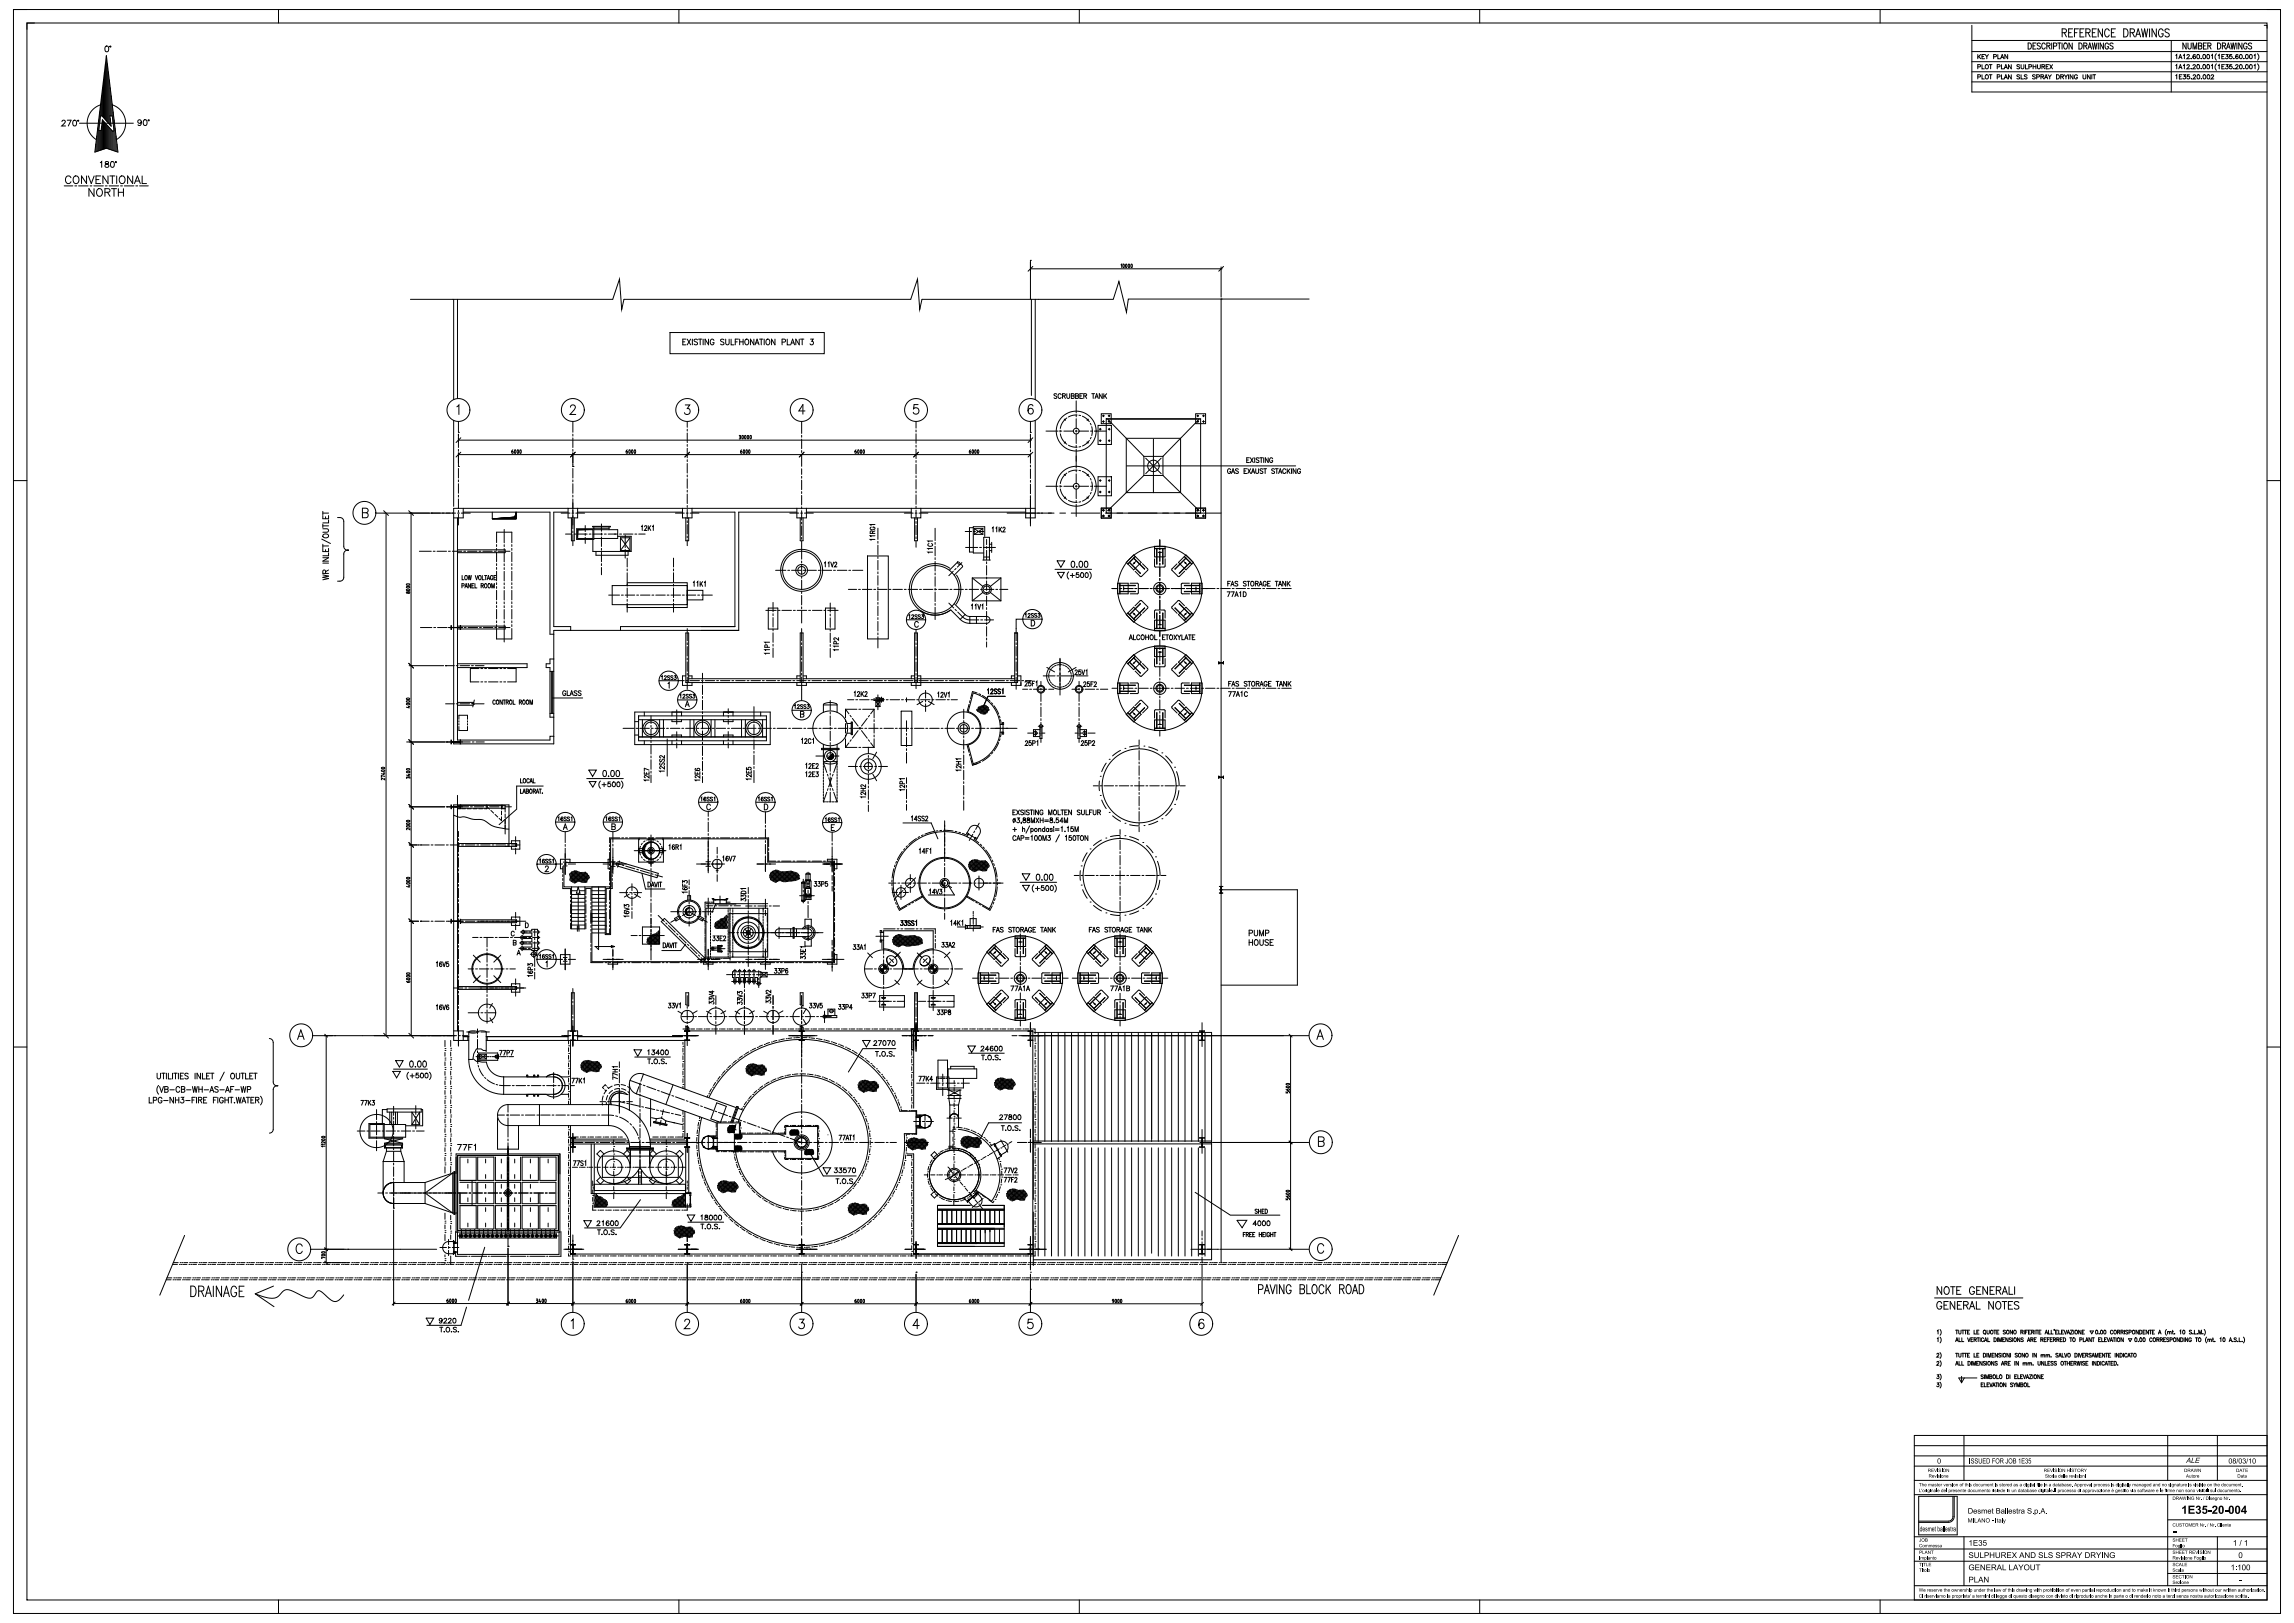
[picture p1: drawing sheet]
<svg xmlns="http://www.w3.org/2000/svg" width="1189mm" height="841mm" viewBox="0 0 1189 841" stroke-linecap="round" stroke-linejoin="round" font-family="sans-serif">
<path d="M1021 756v2zM1022 756h1h-1v1a.9 .9 0 0 1 1 0 .9 .9 0 0 1 0 1 1.1 1.1 0 0 1-2-1l1 1h1l-1-1zM1024 756h1h-1v1a.9 .9 0 0 1 1 0 .9 .9 0 0 1 0 1 1.1 1.1 0 0 1-2-1l2 1v-1a.9 .9 0 0 1-1 0 .9 .9 0 0 1 0-1zM1025 756l1 2h1v-2v1a.9 .9 0 0 1-1 1 .9 .9 0 0 1-1-1zM1028 756h1h-1v1h1h-1v1h1h-1zM1030 756h1v2h-1z" fill="#000"/>
<path d="M1030 756h1v2h-1z" fill="#fff"/>
<g fill="#000">
<path d="M1033 756h1h-1v1h1h-1v1z"/>
<circle cx="1035" cy="757" r="1.2"/>
</g>
<circle cx="1035" cy="757" r=".9" fill="#fff"/>
<path d="M1037 756h1v1l1 1-2-1v1z" fill="#000"/>
<path d="M1037 756h1v1h-1z" fill="#fff"/>
<g fill="#000">
<path d="M1040 756l1 2h-1h-1h1z"/>
<circle cx="1042" cy="757" r="1.2"/>
</g>
<circle cx="1042" cy="757" r=".9" fill="#fff"/>
<path d="M1043 756h2v2h-2z" fill="#000"/>
<g fill="#fff">
<path d="M1044 756v1z"/>
<path d="M1044 757l1 1h-1z"/>
</g>
<path d="M1004 756a1.1 1.1 0 0 1 2 1 1.1 1.1 0 0 1-2 1zM1047 756v2v-2l-1 1zM1048 756h1h-1v1h1h-1v1h1h-1zM1050 756a.7 .7 0 0 1 1 0 .7 .7 0 0 1 0 1 .7 .7 0 0 1 0 1 .7 .7 0 0 1-1 0h1l-1-1 1-1h-1zM1052 756h1h-1v1a.7 .7 0 0 1 1 0 .7 .7 0 0 1-1 1 .7 .7 0 0 1-1 0 .6 .6 0 0 0 1 0 .6 .6 0 0 0 0-1h-1z" fill="#000"/>
<path d="M1005 756a.9 .9 0 0 1 1 1 .9 .9 0 0 1-1 1z" fill="#fff"/>
<path d="M1155 756a1.1 1.1 0 0 1 2 1 1.1 1.1 0 0 1-2 1z" fill="#000"/>
<path d="M1156 756a.9 .9 0 0 1 1 1 1.1 1.1 0 0 1-2 1z" fill="#fff"/>
<path d="M1157 756h1v1a.8 .8 0 0 1 1 1 1 1 0 0 1-2 0 .8 .8 0 0 1 1-1z" fill="#000"/>
<g fill="#fff">
<circle cx="1158" cy="756" r=".4"/>
<circle cx="1158" cy="758" r=".5"/>
</g>
<path d="M1160 756l-1 2zM1160 756a1.1 1.1 0 0 1 2 1 1.1 1.1 0 0 1-2 1z" fill="#000"/>
<path d="M1161 756a.9 .9 0 0 1 1 1 .9 .9 0 0 1-1 1z" fill="#fff"/>
<path d="M1162 756a1 1 0 0 1 2 0 .7 .7 0 0 1-1 1 .7 .7 0 0 1 1 1 .7 .7 0 0 1-1 0l1-1h-1v-1h-1zM1165 756l-1 2zM1166 756h1v2l-1-2zM1168 756a1.1 1.1 0 0 1 1 1 1.1 1.1 0 0 1-1 1z" fill="#000"/>
<path d="M1168 756a.9 .9 0 0 1 1 1 .9 .9 0 0 1-1 1z" fill="#fff"/>
<path d="M1135 755v3v-1h-1l-1 1z" fill="#000"/>
<path d="M1135 756v1h-1z" fill="#fff"/>
<path d="M1136 755v3h1h-1zM1138 755h2l-1 1h-1l2 1h-2v1h2h-2zM1131 781l2-1v4h-1v-3l-1 1zM1134 780h3v1h-2v1h2v1h-2v1h2h-3zM1138 781l1-1a1.1 1.1 0 0 1 1 1 1.1 1.1 0 0 1 0 1 1.4 1.4 0 0 1 0 2 1.4 1.4 0 0 1-2-1h1a.7 .7 0 0 0 1 1 .7 .7 0 0 0 0-1 .7 .7 0 0 0-1-1l1-1h-2zM1142 780h2v1h-2v1a1.4 1.4 0 0 1 2 1 1.4 1.4 0 0 1-1 1 1.4 1.4 0 0 1-2-1h1a.8 .8 0 0 0 1 0 .8 .8 0 0 0 0-1 .8 .8 0 0 0-1 0h-1zM1145 782h1v1h-1zM1147 781a1.6 1.6 0 0 1 2 0 1.6 1.6 0 0 1-1 2l1 1h-3l2-3h-1zM1150 780a1.7 1.7 0 0 1 2 1 1.7 1.7 0 0 1 1 2l-1 1a1.7 1.7 0 0 1-2 0 1.7 1.7 0 0 1 0-2z" fill="#000"/>
<g fill="none" stroke="#000" stroke-width=".52">
<path d="M1003 673h45M1006 675a1.3 1.3 0 0 0-1-1 1.3 1.3 0 0 0-1 2v1a1.3 1.3 0 0 0 1 1 1.3 1.3 0 0 0 1-1h-1M1006 667v4l-2-4v4M1008 676h1M1008 667a1.8 1.8 0 0 1 2 2 1.8 1.8 0 0 1-2 1v-1zM1010 674h-2v4h2M1011 667h2M1012 667v4M1013 674v4l-2-4v4M1014 669h1M1014 676h2M1016 667h-2v4h2"/>
<path d="M1017 674h-3v4h3M1018 676h2v-1l-2-1v4M1019 676l1 2M1021 678l1-4 1 4M1021 677h2M1023 668a1.3 1.3 0 0 0-1-1 1.3 1.3 0 0 0-1 1v1a1.3 1.3 0 0 0 1 2 1.3 1.3 0 0 0 1-2h-1M1024 674v4h2M1024 669h2M1027 667h-3v4h3M1030 667v4l-2-4v4M1031 669h2M1033 674v4l-2-4v4"/>
<path d="M1034 667h-3v4h3M1035 669l2-1v-1h-2v4M1035 675a1.8 1.8 0 0 1 2 1 1.8 1.8 0 0 1-2 2l-1-1zM1036 669l1 2M1038 674h2M1038 671l1-4 1 4M1038 669h2M1039 674v4M1041 676h1M1041 667v4h2M1043 674h-2v4h2M1044 667v4"/>
<path d="M1046 675l-1-1-1 1v1l2 1v1h-1h-1M1004 690v-1v2M1004 694v-1v2M1005 689l1 1-1 2M1005 693l1 1-1 2M1014 689h1M1014 695v-2l1 2M1014 695h1M1014 689v2M1015 689l1 2v-2M1015 693v2h1M1017 693v2h1"/>
<path d="M1017 689h2M1017 689v2M1019 689v2M1020 690h.1M1020 693v2l1-2M1021 689h-1v2h1M1022 694h.1M1023 693h-1v2h1M1023 689v2h1M1023 694h1v-1h-1v2M1024 694v1M1025 690h.1"/>
<path d="M1025 693h1M1025 693v2M1026 689h-1v2h1M1026 693v2M1028 694a.7 .7 0 0 0-1-1 .7 .7 0 0 0 0 1 .7 .7 0 0 0 0 1 .7 .7 0 0 0 1 0M1028 695l1-2 1 2M1029 691h.1M1029 695h1M1030 689v2h1v-2M1030 693v2h1M1033 689h1M1033 693a1.1 1.1 0 0 1 2 1 1.1 1.1 0 0 1-2 1z"/>
<path d="M1034 689v2M1035 690h1M1035 693v2M1036 695v-2l1 2v-2v2M1036 689h-1v2h1M1038 694h1M1039 693h-1v2h1M1039 690h-1l1 1h-1M1041 693v2l-1-2v2M1043 693h-2l2 2h-1h-1M1043 689v2l-1-2v2M1043 693v2"/>
<path d="M1047 693v2l-1-2v2M1047 690h1v-1h-1v2M1048 690l1 1M1049 693h-2l2 2h-2M1049 689v2M1050 690h.1M1051 695v-2l1 2M1051 689h-1v2M1051 695h1M1051 690h1M1052 689h-1v2h1M1053 694h1v-1h-1v2"/>
<path d="M1053 690h1v-1h-1v2M1053 694l1 1M1054 690v1M1054 694h1M1055 689v2M1055 689h1M1055 693h-1v2h1M1056 689v2M1057 690h.1M1058 694h1v-1h-1v2M1058 689h-1v2h1M1058 694l1 1"/>
<path d="M1059 694h1M1060 691l1-2v2M1060 691h1M1061 693h-2v2h2M1061 694h1M1062 689v2h1M1062 693h-1v2M1063 694h.1M1063 689v2h1M1064 693h-1v2h1M1064 694h1v-1h-1v2M1065 689h.1"/>
<path d="M1065 694v1M1065 690h1M1066 694h1v-1h-1v2M1066 689h-1v2h1M1067 694v1M1067 689v2h1M1068 694h.1M1068 690h1M1069 693h-1v2h1M1069 693a1.1 1.1 0 0 1 2 1 1.1 1.1 0 0 1-2 1zM1070 689h-2v2h2M1070 689v2l1-2"/>
<path d="M1071 691l1-2 1 2M1072 691h.1M1073 693h1M1073 689h1l-1 2h1M1073 693v2M1075 689v2M1078 694h1v-1h-1v2M1079 689v2l-2-2v2M1079 690h1M1080 693v2h1l1-2v2M1080 689h-1v2h1M1081 695h1"/>
<path d="M1083 690h2l-1 1zM1084 693v2l-1-2v2M1084 693h1M1085 693v2M1088 694h.1M1088 691h.1M1089 693h-1v2h1M1089 693v2h1M1091 694h.1M1092 693h-1v2h1M1092 693l1 2v-2M1094 695v-2l1 2"/>
<path d="M1094 695h1M1095 690a.7 .7 0 0 0-1-1 .7 .7 0 0 0 0 1 .7 .7 0 0 0 0 1 .7 .7 0 0 0 1 0M1095 693h1M1096 693v2M1097 693v2M1097 690h2v-1h-2v2M1098 690l1 1M1099 690h1v-1h-1v2M1100 690v1M1100 693v2l-1-2v2M1101 689v2M1103 690h-1l1 1h-1"/>
<path d="M1103 694h2l-1 1zM1103 690h1l1-1h-2v2M1108 695h.1M1108 689v2l-1-2v2M1109 689a1 1 0 0 1 1 1 1 1 0 0 1-1 1zM1111 690h.1M1112 689h-1v2h1M1113 689v2l-1-2v2M1114 689h1M1115 689v2M1115 694a.7 .7 0 0 0 0-1 .7 .7 0 0 0-1 1 .7 .7 0 0 0 1 1M1116 690h.1"/>
<path d="M1117 689h-1v2h1M1118 694h1v-1h-1v2M1118 694l1 1M1119 691v-2l1 2M1119 691h1M1120 694h1v-1h-1v2M1120 694l1 1M1121 694h1M1122 693h-1v2h1M1123 689l-1 1 1 2M1123 690h1v1M1123 690v1"/>
<path d="M1124 693h-1l1 2h-1M1124 690h1v1M1125 694h1v-1h-1v2M1126 690h.1M1126 689v2M1127 691h.1M1130 693v2l-2-2v2M1130 690v-1v2M1130 693a1 1 0 0 1 1 1 1 1 0 0 1-1 1zM1132 693v2M1134 693v2l-1-2v2M1136 694a.7 .7 0 0 0-1-1 .7 .7 0 0 0-1 1 .7 .7 0 0 0 1 1 .7 .7 0 0 0 1-1h-1"/>
<path d="M1136 690h-1l1 1h-1M1137 691h.1M1137 689v2h1M1138 693h1M1138 693v2M1139 691h.1M1140 691v-2v2l1-2v2M1142 691h.1M1142 689l1 1-1 2M1144 693l-1 1 1 2M1144 694h1v1M1144 694v1"/>
<path d="M1145 694h1v1M1147 694h.1M1147 693v2M1148 695h.1M1151 694v-1v2M1155 695l1-2 1 2M1156 695h.1M1157 695h.1M1159 693h-1l1 2h-1M1160 695h.1M1161 693v2h1M1162 695h.1"/>
<path d="M1163 693v1v2M1004 702v-1l1 1-1 1h1M1004 706v-1l1 1-1 1h1M1004 717h1h-1h1a.6 .6 0 0 1 0 1 .6 .6 0 0 1-1 0M1004 712h1l-1 1h1a.6 .6 0 0 1 0 1 .6 .6 0 0 1-1 0M1005 716l1 1-1 2M1005 701l1 1-1 2M1005 705l1 1-1 2M1005 712l1 1-1 2M1014 707v-2l1 2M1014 701h1M1014 707h1"/>
<path d="M1014 701v2M1015 701l1 2v-2M1015 705v2h1M1017 713v3M1017 705v2h1M1017 701h2M1017 701v2M1018 714l-1 2M1019 701v2M1020 702h.1M1020 705a1 1 0 0 1 1 1 1 1 0 0 1-1 1zM1021 701h-1v2h1"/>
<path d="M1022 705v2M1022 707v-2l1 2 1-2v2M1023 701v2h1M1024 706h1M1025 702h.1M1025 714h-10l2 2M1026 705h-2v2h2M1026 701h-1v2h1M1027 717h.1M1027 705v2l-1-2v2M1028 713h-1l1 1h-1M1028 717h-1v2h1"/>
<path d="M1028 701a1 1 0 0 1 1 1 1 1 0 0 1-1 1zM1028 717v2h1M1029 712v2M1029 706h-1l1 1h-1M1029 714v-2l1 2 1-2v2M1030 705v2M1030 701v2M1030 717h1M1030 703v-2l1 2 1-2v2M1031 717h-1v2h1M1031 713h1v1h-1v-2l1 1M1031 717l1 2 1-2"/>
<path d="M1032 702h1M1033 719v-2l1 2M1033 718h1M1033 705v2l-1-2v2M1034 701h-2v2h2M1034 717h1M1035 712v2h1M1035 717v2M1035 706h-1l1 1h-1M1035 701v2l-1-2v2M1036 717v2M1037 701h-1l1 2h-1"/>
<path d="M1037 707l1-2 1 2M1038 707h.1M1038 701v2M1039 706h1l-1-1v2M1040 717v2l-2-2v2M1040 706v1M1040 712a1 1 0 0 1 1 1 1 1 0 0 1-1 1zM1041 706h.1M1041 701v2l-1-2v2M1042 712v2M1042 705h-1v2h1M1042 701v2"/>
<path d="M1043 717h-1l1 1v1l-1-1M1043 717l1 2M1044 713h1M1044 705v2M1045 717h-1M1045 712h-1v2h1M1045 719v-2l1 2 1-2v2M1046 701h-2l2 2h-1h-1M1046 712v2h1M1046 705v2l-1-2v2M1047 713h1M1047 717l1 1v1h-1v-2h1"/>
<path d="M1048 712h-1v2h1M1049 706v1M1049 712v2l1-2M1049 701v2l-1-2v2M1049 706h1v1M1050 714l1-2v2M1050 714h1M1051 717v2h1M1051 706h1v1M1051 706v1M1052 712h1l-1 2h1M1052 706h1v1"/>
<path d="M1054 701v2M1054 712v2M1054 707h.1M1055 701v2l-1-2v2M1056 705l1 2v-2M1057 712v2l-1-2v2M1058 702h1v1M1058 702v1M1058 713h1M1059 702h1v1M1059 712h-1v2h1M1059 705v2l-1-2v2"/>
<path d="M1060 705v2h1M1060 702h1v1M1060 702v1M1061 702h1v1M1061 706h1M1063 705h-2v2h2M1063 703h.1M1064 706h-1l1 1h-1M1066 706h-1l1 1h-1M1067 701h-2l2 2h-1h-1M1067 703l1-2v2M1067 703h1"/>
<path d="M1069 701v2h1M1070 705h1M1070 701l1 2v-2M1070 705v2M1071 706h2M1071 705v2M1073 705v2M1073 706h1M1074 705h-1v2h1M1075 706h1l-1-1v2M1075 701a1.1 1.1 0 0 1 2 1 1.1 1.1 0 0 1-2 1zM1075 706l1 1"/>
<path d="M1076 705l1 2v-2l1 2v-2M1077 701v2M1078 701v2l1-2M1079 705v2M1079 702h1M1080 706h-1l1 1h-1M1080 701h-1v2h1M1081 702h1v-1h-1v2M1081 706h1M1082 702v1M1082 705h-1v2h1M1084 701h-1l1 2h-1"/>
<path d="M1084 703l1-2 1 2M1084 705v2M1084 703h1M1086 703v-2l1 2v-2v2M1086 705v2l-1-2v2M1087 705a1 1 0 0 1 1 1 1 1 0 0 1-1 1zM1088 702h1M1089 705v2M1089 701h-1v2h1M1091 706a.7 .7 0 0 0-1-1 .7 .7 0 0 0-1 1v1a.7 .7 0 0 0 1 0 .7 .7 0 0 0 1 0M1091 701v2l-1-2v2M1091 707l1-2v2"/>
<path d="M1091 707h1M1091 701h1M1092 701v2M1092 705h2M1093 702h1M1093 705v2M1094 701h-1v2h1M1094 706h1M1095 705h-1v2h1M1096 705a1 1 0 0 1 1 1 1 1 0 0 1-1 1zM1096 701v2M1098 707h.1"/>
<path d="M1098 701v2l-1-2v2M1099 701a1 1 0 0 1 1 1 1 1 0 0 1-1 1zM1101 701v2M1102 702a.7 .7 0 0 0 0-1 .7 .7 0 0 0-1 1 .7 .7 0 0 0 1 1M1103 703v-2l1 2M1103 703h1M1104 701h1M1105 701v2"/>
<circle cx="1029" cy="690" r=".9"/>
<circle cx="1032" cy="690" r=".9"/>
<circle cx="1041" cy="690" r=".9"/>
<circle cx="1044" cy="690" r=".9"/>
<circle cx="1044" cy="694" r=".9"/>
<circle cx="1075" cy="694" r=".9"/>
<circle cx="1076" cy="690" r=".9"/>
<circle cx="1087" cy="690" r=".9"/>
<circle cx="1089" cy="690" r=".9"/>
<circle cx="1091" cy="690" r=".9"/>
<circle cx="1096" cy="690" r=".9"/>
<circle cx="1098" cy="694" r=".9"/>
<circle cx="1106" cy="690" r=".9"/>
<circle cx="1107" cy="694" r=".9"/>
<circle cx="1110" cy="694" r=".9"/>
<circle cx="1111" cy="694" r=".9"/>
<circle cx="1117" cy="694" r=".9"/>
<circle cx="1127" cy="694" r=".9"/>
<circle cx="1132" cy="690" r=".9"/>
<circle cx="1140" cy="694" r=".9"/>
<circle cx="1153" cy="694" r=".9"/>
<circle cx="1031" cy="706" r=".9"/>
<circle cx="1034" cy="713" r=".9"/>
<circle cx="1037" cy="713" r=".9"/>
<circle cx="1037" cy="717" r=".9"/>
<circle cx="1039" cy="702" r=".9"/>
<circle cx="1047" cy="702" r=".9"/>
<circle cx="1050" cy="717" r=".9"/>
<circle cx="1050" cy="702" r=".9"/>
<circle cx="1055" cy="713" r=".9"/>
<circle cx="1069" cy="706" r=".9"/>
<circle cx="1072" cy="702" r=".9"/>
<circle cx="1106" cy="702" r=".9"/>
</g>
<path d="M1151 781h1l-1 3v-1z" fill="#fff"/>
<path d="M1153 782h2v1h-2zM1156 780a1.7 1.7 0 0 1 2 1 1.7 1.7 0 0 1 0 2l-1 1a1.7 1.7 0 0 1-2 0 1.7 1.7 0 0 1 0-2z" fill="#000"/>
<path d="M1156 781h1l-1 3v-1z" fill="#fff"/>
<path d="M1159 780a1.7 1.7 0 0 1 2 1 1.7 1.7 0 0 1 0 2l-1 1a1.7 1.7 0 0 1-2 0 1.7 1.7 0 0 1 0-2z" fill="#000"/>
<path d="M1159 781h1v3l-1-1z" fill="#fff"/>
<path d="M1163 780h1v3v1h-1h-2z" fill="#000"/>
<path d="M1163 781v2h-1z" fill="#fff"/>
<path d="M992 754h183M1123 796h52M992 829h183" fill="none" stroke="#000" stroke-width=".52"/>
<path d="M995 768h1l-1 1v1v-1zM996 768v1h1v1v-1l-1 1zM998 769v1h-1z" fill="#000"/>
<path d="M999 769h2v1v-1l-1 1v-1l-1 1zM1002 769v1h-1l1-1z" fill="#000"/>
<circle cx="1002" cy="770" r=".3" fill="#fff"/>
<path d="M1003 769h1h-1l1 1h-1zM1004 769v1zM1005 769h1v1h-1h1h-1z" fill="#000"/>
<path d="M1006 769h1l-1 1zM1007 769l1 1v-1v1zM1009 769h1v1h-1h1h-1z" fill="#000"/>
<g fill="#000">
<path d="M1010 769h1l-1 1zM1011 769h1h-1v1zM1012 769v1z"/>
<circle cx="1013" cy="769" r=".6"/>
</g>
<circle cx="1013" cy="769" r=".4" fill="#fff"/>
<g fill="#000">
<path d="M1014 769h1v1l-1-1v1z"/>
<circle cx="1016" cy="769" r=".6"/>
</g>
<circle cx="1016" cy="769" r=".4" fill="#fff"/>
<path d="M1017 768h1l-1 2zM1018 769l1 1zM1019 768v1h1v1v-1l-1 1zM1020 769l1 1zM1021 769h1h-1l1 1h-1h1zM1023 769h1v-1v2h-1z" fill="#000"/>
<circle cx="1023" cy="769" r=".4" fill="#fff"/>
<circle cx="1025" cy="769" r=".6" fill="#000"/>
<circle cx="1025" cy="769" r=".4" fill="#fff"/>
<path d="M1026 769v1a.6 .6 0 0 1 0-1zM1027 769v1l1-1v1h-1zM1028 769h2v1l-1-1v1v-1l-1 1zM1030 769h1v1h-1h1h-1z" fill="#000"/>
<path d="M1030 769h1z" fill="#fff"/>
<g fill="#000">
<path d="M1031 769h1v1v-1l-1 1zM1033 769v1zM1034 769v1zM1035 769v1h-1h1zM1036 769h1h-1l1 1h-1h1zM1038 769v1z"/>
<circle cx="1039" cy="769" r=".6"/>
</g>
<circle cx="1039" cy="769" r=".4" fill="#fff"/>
<path d="M1040 769v1zM1040 769h1v1h-1h1h-1z" fill="#000"/>
<path d="M1042 769l1-1v2h-1z" fill="#000"/>
<circle cx="1042" cy="769" r=".4" fill="#fff"/>
<path d="M1044 769h1v1h-1v-1z" fill="#000"/>
<circle cx="1044" cy="770" r=".3" fill="#fff"/>
<path d="M1045 769h1h-1l1 1h-1h1zM1047 769h1v1h-1l1-1z" fill="#000"/>
<circle cx="1047" cy="770" r=".3" fill="#fff"/>
<path d="M1049 769h1v-1v2h-1z" fill="#000"/>
<circle cx="1049" cy="769" r=".4" fill="#fff"/>
<path d="M1050 769v1zM1051 769h1l-1 2v-1z" fill="#000"/>
<circle cx="1051" cy="769" r=".4" fill="#fff"/>
<path d="M1052 769v1zM1053 769v1zM1053 769h1v1h-1l1-1z" fill="#000"/>
<circle cx="1054" cy="770" r=".3" fill="#fff"/>
<path d="M1055 768v2zM1056 768v2zM1056 769l1 1zM1057 768v2zM1058 769l1 1h-1h-1z" fill="#000"/>
<path d="M1059 769l1 1zM1060 769h1v1v-1l-1 1zM1062 769h1v1h-1l1-1z" fill="#000"/>
<circle cx="1062" cy="770" r=".3" fill="#fff"/>
<path d="M1064 769h1v-1v2h-1z" fill="#000"/>
<circle cx="1064" cy="769" r=".4" fill="#fff"/>
<path d="M1065 769h1v1h-1l1-1z" fill="#000"/>
<circle cx="1066" cy="770" r=".3" fill="#fff"/>
<path d="M1067 769v1zM1067 769h1v1h-1l1-1z" fill="#000"/>
<circle cx="1068" cy="770" r=".3" fill="#fff"/>
<path d="M1069 768l1 1-1 1z" fill="#000"/>
<circle cx="1069" cy="769" r=".4" fill="#fff"/>
<path d="M1070 769h1v1h-1l1-1z" fill="#000"/>
<circle cx="1070" cy="770" r=".3" fill="#fff"/>
<path d="M1071 769h1h-1l1 1h-1h1zM1073 769l1 1h-1h-1z" fill="#000"/>
<path d="M1076 768l1 2h-1h-1z" fill="#000"/>
<path d="M1076 769h-1z" fill="#fff"/>
<path d="M1077 769h1l-1 2z" fill="#000"/>
<circle cx="1077" cy="769" r=".4" fill="#fff"/>
<path d="M1078 769h1l-1 2z" fill="#000"/>
<circle cx="1079" cy="769" r=".4" fill="#fff"/>
<g fill="#000">
<path d="M1079 769h1v1z"/>
<circle cx="1081" cy="769" r=".6"/>
</g>
<circle cx="1081" cy="769" r=".4" fill="#fff"/>
<path d="M1081 769l1 1 1-1-1 1zM1083 769h1v1h-1v-1z" fill="#000"/>
<circle cx="1083" cy="770" r=".3" fill="#fff"/>
<path d="M1084 768v2zM1085 769h1l-1 2z" fill="#000"/>
<circle cx="1086" cy="769" r=".4" fill="#fff"/>
<g fill="#000">
<path d="M1087 769v1z"/>
<circle cx="1088" cy="769" r=".6"/>
</g>
<circle cx="1088" cy="769" r=".4" fill="#fff"/>
<path d="M1089 769h1h-1v1h1a.6 .6 0 0 1-1 0 .6 .6 0 0 1 0-1zM1090 769h1v1h-1h1h-1z" fill="#000"/>
<path d="M1090 769h1z" fill="#fff"/>
<path d="M1091 769h1h-1l1 1h-1h1zM1092 769h1v1h-1h1zM1094 769v1zM1095 769h1h-1l1 1h-1h1zM1097 769l1-1v2h-1z" fill="#000"/>
<circle cx="1097" cy="769" r=".4" fill="#fff"/>
<path d="M1098 769v1zM1099 769h1l-1 2-1-1h1h-1z" fill="#000"/>
<circle cx="1099" cy="769" r=".4" fill="#fff"/>
<path d="M1100 769v1zM1100 769l1 1zM1101 769h1v1h-1l1-1z" fill="#000"/>
<circle cx="1102" cy="770" r=".3" fill="#fff"/>
<path d="M1102 768l1 2zM1103 768v2zM1103 769l1 1v-1v2zM1105 769h2v1v-1l-1 1v-1l-1 1zM1107 769h1v1h-1l1-1z" fill="#000"/>
<circle cx="1108" cy="770" r=".3" fill="#fff"/>
<path d="M1109 769l1 1-1-1v1zM1110 769h1v1h-1l1-1z" fill="#000"/>
<circle cx="1110" cy="770" r=".3" fill="#fff"/>
<path d="M1111 769h1v2l-1-1h1h-1z" fill="#000"/>
<circle cx="1112" cy="769" r=".4" fill="#fff"/>
<path d="M1113 769h1v1h-1h1h-1z" fill="#000"/>
<path d="M1114 769h1v-1v2h-1z" fill="#000"/>
<circle cx="1114" cy="769" r=".4" fill="#fff"/>
<path d="M1116 769h1v1h-1l1-1z" fill="#000"/>
<circle cx="1116" cy="770" r=".3" fill="#fff"/>
<path d="M1117 769h1v1v-1l-1 1zM1119 769l1-1v2h-1z" fill="#000"/>
<circle cx="1119" cy="769" r=".4" fill="#fff"/>
<g fill="#000">
<path d="M1121 769l1 1-1-1v1z"/>
<circle cx="1122" cy="769" r=".6"/>
</g>
<circle cx="1122" cy="769" r=".4" fill="#fff"/>
<path d="M1124 769h1h-1l1 1h-1h1zM1125 769v1zM1126 769h1l-1 2v-1z" fill="#000"/>
<circle cx="1126" cy="769" r=".4" fill="#fff"/>
<path d="M1127 769h1v1v-1l-1 1zM1128 769h1v1h-1l1-1z" fill="#000"/>
<circle cx="1129" cy="770" r=".3" fill="#fff"/>
<path d="M1130 769v1zM1130 769l1 1v-1v1h-1zM1132 769v1zM1133 769v1h-1z" fill="#000"/>
<path d="M1134 769l1 1zM1135 769h1h-1l1 1h-1h1zM1137 769v1l1-1-1 1zM1138 769v1zM1139 769v1h-1h1zM1140 769v1zM1140 768l1 1v1h-1z" fill="#000"/>
<circle cx="1141" cy="769" r=".4" fill="#fff"/>
<path d="M1142 768v2zM1142 769h1v1h-1h1h-1z" fill="#000"/>
<path d="M1142 769h1z" fill="#fff"/>
<circle cx="1145" cy="769" r=".6" fill="#000"/>
<circle cx="1145" cy="769" r=".4" fill="#fff"/>
<path d="M1145 769h1v1v-1l-1 1zM1147 769l1 1zM1148 768v1h1v1v-1l-1 1zM1150 769v1h-1z" fill="#000"/>
<path d="M1151 769h1v-1v2h-1z" fill="#000"/>
<circle cx="1152" cy="769" r=".4" fill="#fff"/>
<circle cx="1153" cy="769" r=".6" fill="#000"/>
<circle cx="1153" cy="769" r=".4" fill="#fff"/>
<path d="M1154 769h1h-1v1h1a.6 .6 0 0 1-1 0 .6 .6 0 0 1 0-1zM1155 769l1 1v-1v1h-1zM1157 769h1v1v-1l-1 1v-1v1zM1159 769h1v1h-1z" fill="#000"/>
<g fill="#000">
<path d="M995 771v2h1h-1zM996 771v1zM1160 769h1v1l-1-1v1zM1161 769l1 1z"/>
<circle cx="997" cy="772" r=".6"/>
</g>
<circle cx="997" cy="772" r=".4" fill="#fff"/>
<path d="M998 772v1zM999 772v1zM999 772h1v2l-1-1h1h-1z" fill="#000"/>
<circle cx="1000" cy="772" r=".4" fill="#fff"/>
<path d="M1000 772l1 1zM1001 772h1v1v-1l-1 1zM1002 772h1v1h-1l1-1z" fill="#000"/>
<circle cx="1003" cy="773" r=".3" fill="#fff"/>
<path d="M1004 771v2zM1004 772h1v1h-1h1h-1z" fill="#000"/>
<path d="M1004 772h1z" fill="#fff"/>
<path d="M1006 772h1v-1v2h-1z" fill="#000"/>
<circle cx="1007" cy="772" r=".4" fill="#fff"/>
<path d="M1008 772l1 1h-1h1h-1h-1z" fill="#000"/>
<path d="M1009 771v2zM1010 772h1l-1 2z" fill="#000"/>
<circle cx="1011" cy="772" r=".4" fill="#fff"/>
<path d="M1011 772h1v1zM1012 772h1v1h-1h1h-1z" fill="#000"/>
<path d="M1012 772h1z" fill="#fff"/>
<path d="M1013 772h1v1h-1h1zM1015 772h1v1h-1h1h-1z" fill="#000"/>
<path d="M1016 772h1v1v-1l-1 1zM1017 772l1 1zM1018 772h1v1h-1h1h-1z" fill="#000"/>
<path d="M1018 772h1z" fill="#fff"/>
<path d="M1020 772h1v-1v2h-1z" fill="#000"/>
<circle cx="1020" cy="772" r=".4" fill="#fff"/>
<circle cx="1022" cy="772" r=".6" fill="#000"/>
<circle cx="1022" cy="772" r=".4" fill="#fff"/>
<path d="M1023 772h1h-1v1h1a.6 .6 0 0 1-1 0 .6 .6 0 0 1 0-1zM1024 772v1l1-1v1h-1zM1025 772h2v1l-1-1v1v-1l-1 1zM1027 772h1v1h-1h1h-1z" fill="#000"/>
<path d="M1027 772h1z" fill="#fff"/>
<g fill="#000">
<path d="M1028 772h1v1v-1l-1 1zM1030 772v1z"/>
<circle cx="1031" cy="772" r=".6"/>
</g>
<circle cx="1031" cy="772" r=".4" fill="#fff"/>
<path d="M1032 772h1v1zM1033 772v1zM1034 772h1h-1l1 1h-1zM1035 772v1zM1036 772l1 1h-1h1h-1h-1z" fill="#000"/>
<path d="M1037 772h1v-1v2h-1z" fill="#000"/>
<circle cx="1037" cy="772" r=".4" fill="#fff"/>
<path d="M1038 772h1v1h-1h1h-1z" fill="#000"/>
<path d="M1038 772h1z" fill="#fff"/>
<path d="M1040 772v1zM1041 772h1v1l-1-1v1zM1043 772v1l1-1v1h-1zM1044 772h1v1v-1l-1 1zM1046 772h1v-1v2h-1z" fill="#000"/>
<circle cx="1046" cy="772" r=".4" fill="#fff"/>
<path d="M1047 772h1v1h-1l1-1z" fill="#000"/>
<circle cx="1048" cy="773" r=".3" fill="#fff"/>
<path d="M1049 772v1zM1049 772h1v1h-1l1-1z" fill="#000"/>
<circle cx="1050" cy="773" r=".3" fill="#fff"/>
<path d="M1051 771l1 1-1 1z" fill="#000"/>
<circle cx="1051" cy="772" r=".4" fill="#fff"/>
<path d="M1052 772h1v1h-1l1-1z" fill="#000"/>
<circle cx="1052" cy="773" r=".3" fill="#fff"/>
<path d="M1053 772h1h-1l1 1h-1h1zM1055 772l1 1h-1h1h-1h-1z" fill="#000"/>
<path d="M1057 772v-1v2h-1z" fill="#000"/>
<circle cx="1057" cy="772" r=".4" fill="#fff"/>
<path d="M1058 772v1zM1058 772h1v2l-1-1h1h-1z" fill="#000"/>
<circle cx="1059" cy="772" r=".4" fill="#fff"/>
<path d="M1060 772v1zM1060 772l1 1zM1061 772h1v1h-1l1-1z" fill="#000"/>
<circle cx="1061" cy="773" r=".3" fill="#fff"/>
<path d="M1062 771v2zM1063 772h1v1h-1h1h-1z" fill="#000"/>
<path d="M1063 772h1z" fill="#fff"/>
<path d="M1065 771v2zM1065 771l1 2zM1067 772h1l-1 2z" fill="#000"/>
<circle cx="1067" cy="772" r=".4" fill="#fff"/>
<g fill="#000">
<path d="M1068 772h1l-1 1z"/>
<circle cx="1069" cy="772" r=".6"/>
</g>
<circle cx="1069" cy="772" r=".4" fill="#fff"/>
<path d="M1070 772h1h-1v1h1a.6 .6 0 0 1-1 0 .6 .6 0 0 1 0-1zM1071 772h1v1h-1h1h-1z" fill="#000"/>
<path d="M1071 772h1z" fill="#fff"/>
<g fill="#000">
<path d="M1073 772v1zM1074 772h1h-1v1z"/>
<circle cx="1075" cy="772" r=".6"/>
</g>
<circle cx="1075" cy="772" r=".4" fill="#fff"/>
<path d="M1077 772h1v-1v2h-1z" fill="#000"/>
<circle cx="1077" cy="772" r=".4" fill="#fff"/>
<path d="M1078 772v1zM1080 772l1 1h-2l1-1z" fill="#000"/>
<circle cx="1080" cy="773" r=".3" fill="#fff"/>
<path d="M1081 772h1l-1 2z" fill="#000"/>
<circle cx="1081" cy="772" r=".4" fill="#fff"/>
<path d="M1082 772h1l-1 2z" fill="#000"/>
<circle cx="1083" cy="772" r=".4" fill="#fff"/>
<g fill="#000">
<path d="M1083 772h1v1z"/>
<circle cx="1085" cy="772" r=".6"/>
</g>
<circle cx="1085" cy="772" r=".4" fill="#fff"/>
<path d="M1085 772l1 1 1-1-1 1zM1087 772h1v1h-1l1-1z" fill="#000"/>
<circle cx="1087" cy="773" r=".3" fill="#fff"/>
<g fill="#000">
<path d="M1088 772h1l-1 1h1h-1l1-1zM1089 772v1z"/>
<circle cx="1090" cy="772" r=".6"/>
</g>
<circle cx="1090" cy="772" r=".4" fill="#fff"/>
<path d="M1091 772h1v1v-1l-1 1zM1093 772l1 1h-1h1h-1h-1z" fill="#000"/>
<path d="M1095 771v1zM1095 772l1 1h-1h1h-1h-1z" fill="#000"/>
<path d="M1097 772v2l-1-1h1h-1z" fill="#000"/>
<circle cx="1097" cy="772" r=".4" fill="#fff"/>
<path d="M1098 772h1v1h-1h1h-1z" fill="#000"/>
<path d="M1098 772h1z" fill="#fff"/>
<g fill="#000">
<path d="M1099 772h1h-1l1 1h-1h1zM1100 772l1 1zM1101 772v1zM1102 772v1z"/>
<circle cx="1103" cy="772" r=".6"/>
</g>
<circle cx="1103" cy="772" r=".4" fill="#fff"/>
<path d="M1104 772l1 1v-1v1zM1105 772l1 1zM1106 772h1v1h-1l1-1z" fill="#000"/>
<circle cx="1106" cy="773" r=".3" fill="#fff"/>
<g fill="#000">
<path d="M1108 772h1h-1l1 1h-1h1z"/>
<circle cx="1110" cy="772" r=".6"/>
</g>
<circle cx="1110" cy="772" r=".4" fill="#fff"/>
<path d="M1111 771v2zM1111 772l1 1zM1112 772v1v-1l1 1v-1v1l-1-1v1zM1114 772l1 1h-2l1-1z" fill="#000"/>
<circle cx="1114" cy="773" r=".3" fill="#fff"/>
<path d="M1115 772v1zM1116 772h1v1h-1h1h-1z" fill="#000"/>
<path d="M1118 772h1v1h-1h1h-1z" fill="#000"/>
<path d="M1120 771v2zM1120 772h1v1h-1h1h-1z" fill="#000"/>
<path d="M1120 772h1z" fill="#fff"/>
<path d="M1122 771h1l-1 2zM1123 772v1zM1123 772h1l-1 1zM1124 772h2v1l-1-1v1v-1l-1 1zM1126 772h1v1h-1h1h-1z" fill="#000"/>
<path d="M1126 772h1z" fill="#fff"/>
<g fill="#000">
<path d="M1128 772h1v1v-1l-1 1z"/>
<circle cx="1130" cy="772" r=".6"/>
</g>
<circle cx="1130" cy="772" r=".4" fill="#fff"/>
<g fill="#000">
<path d="M1131 772h1v1l-1-1v1zM1133 772h1h-1v1z"/>
<circle cx="1134" cy="772" r=".6"/>
</g>
<circle cx="1134" cy="772" r=".4" fill="#fff"/>
<g fill="#000">
<path d="M1135 772h1v1v-1l-1 1z"/>
<circle cx="1137" cy="772" r=".6"/>
</g>
<circle cx="1137" cy="772" r=".4" fill="#fff"/>
<path d="M1138 772l1 1 1-1-1 1zM1140 772v1zM1140 772h1h-1l1 1h-1h1zM1141 772l1 1zM1142 771l1 1v1h-1z" fill="#000"/>
<circle cx="1143" cy="772" r=".4" fill="#fff"/>
<path d="M1143 772l1 1zM1144 771v2zM1144 772l1 1zM1146 772v1zM1147 772v1l1-1v1h-1zM1148 771v2zM1149 772h1v-1v2h-1z" fill="#000"/>
<circle cx="1150" cy="772" r=".4" fill="#fff"/>
<circle cx="1151" cy="772" r=".6" fill="#000"/>
<circle cx="1151" cy="772" r=".4" fill="#fff"/>
<path d="M1152 772h1h-1v1h1a.6 .6 0 0 1-1 0 .6 .6 0 0 1 0-1zM1153 772l1 1v-1v1h-1zM1154 772h2v1v-1l-1 1v-1l-1 1zM1157 772l1 1h-1h1h-1h-1z" fill="#000"/>
<g fill="#000">
<path d="M1158 772h1v1l-1-1v1zM1159 772l1 1z"/>
<circle cx="1160" cy="772" r=".6"/>
</g>
<circle cx="1160" cy="772" r=".4" fill="#fff"/>
<path d="M1020 781h1a1.4 1.4 0 0 1 1 2 1.4 1.4 0 0 1-1 1h-1z" fill="#000"/>
<path d="M992 744v85M992 774h183M992 767h183M1123 774v48" fill="none" stroke="#000" stroke-width=".52"/>
<path d="M1020 782h1a1.1 1.1 0 0 1 1 1 1.1 1.1 0 0 1-1 1h-1z" fill="#fff"/>
<path d="M1023 782l2 1h-2l1 1h1h-1a1.1 1.1 0 0 1-1 0 1.1 1.1 0 0 1 0-2z" fill="#000"/>
<path d="M1023 783h1h-1z" fill="#fff"/>
<path d="M1025 782h1l1 1h-2h1a.7 .7 0 0 1 1 1 .7 .7 0 0 1-1 0 .7 .7 0 0 1-1 0h1l-1-1zM1027 782h3v2l-1-2v1v1l-1-2-1 2zM1031 782l1 1h-2l1 1h1a1.1 1.1 0 0 1-2 0 1.1 1.1 0 0 1 1-2z" fill="#000"/>
<path d="M1031 783v-1l1 1z" fill="#fff"/>
<path d="M1032 782h1v2zM1035 781l1 1v1a.8 .8 0 0 1 1 1 .8 .8 0 0 1-1 0h-1z" fill="#000"/>
<g fill="#fff">
<path d="M1035 782h1l-1 1z"/>
<path d="M1035 783h1v1h-1z"/>
</g>
<path d="M1037 782h2v2h-1a.8 .8 0 0 1-1 0 .8 .8 0 0 1 0-1 .8 .8 0 0 1 1 0v-1l-1 1z" fill="#000"/>
<circle cx="1038" cy="784" r=".5" fill="#fff"/>
<path d="M1039 781l1 3zM1040 781l1 3zM1041 782l2 1h-2l1 1h1h-1a1.1 1.1 0 0 1-1 0 1.1 1.1 0 0 1 0-2z" fill="#000"/>
<path d="M1042 783h-1z" fill="#fff"/>
<path d="M1043 782l2 1-1-1v1a.8 .8 0 0 1 1 0 .8 .8 0 0 1-1 1 .8 .8 0 0 1-1 0h1l-1-1zM1045 782h1v2h-1zM1046 782h1v1v1zM1048 782h1v2a.8 .8 0 0 1-1 0 .8 .8 0 0 1 0-1 .8 .8 0 0 1 1 0l-1-1v1z" fill="#000"/>
<circle cx="1048" cy="784" r=".5" fill="#fff"/>
<path d="M1051 782l1-1 1 1h-1h-1a1.1 1.1 0 0 1 2 1 1.1 1.1 0 0 1-1 1l-1-1 1 1v-1a1 1 0 0 1-1 0 1 1 0 0 1 0-1zM1054 782h1a.9 .9 0 0 1 1 1 .9 .9 0 0 1-1 1l-1 1z" fill="#000"/>
<circle cx="1055" cy="783" r=".7" fill="#fff"/>
<path d="M1059 781l1 3-1-1h-1l-1 1z" fill="#000"/>
<path d="M1059 782v1h-1z" fill="#fff"/>
<g fill="#000">
<path d="M995 797l1 2h-1v-1v1zM1023 798h2h-2v1h2l-2 1v1h2h-2zM1026 798a.8 .8 0 0 1 1 0 .8 .8 0 0 1 0 1 .8 .8 0 0 1 0 1 .8 .8 0 0 1 0 1 .8 .8 0 0 1-1-1v1l1-1h-1l1-2-2 1zM1028 798h2h-2v1a1.1 1.1 0 0 1 2 1 1 1 0 0 1-1 1 1 1 0 0 1-1-1 .8 .8 0 0 0 1 1 .8 .8 0 0 0 0-1 .8 .8 0 0 0-1-1v1zM1060 784h1zM1021 799l1-1v3l-1-2z"/>
<circle cx="997" cy="798" r=".9"/>
</g>
<path d="M992 796h131" fill="none" stroke="#000" stroke-width=".52"/>
<circle cx="997" cy="798" r=".7" fill="#fff"/>
<path d="M998 797h1v2h-1z" fill="#000"/>
<g fill="#fff">
<path d="M998 797l1 1h-1z"/>
<path d="M998 798h1l-1 1z"/>
</g>
<g fill="#000">
<path d="M995 800h1a.7 .7 0 0 0-1 1 .6 .6 0 0 0 0 1 .7 .7 0 0 0 1-1 .8 .8 0 0 1-1 1 1 1 0 0 1 0-2z"/>
<circle cx="997" cy="801" r=".6"/>
</g>
<circle cx="997" cy="801" r=".4" fill="#fff"/>
<path d="M998 800l1 1v1v-1v1l-1-1v1zM1000 800l1 1v1v-1v1l-1-1v1zM1002 801h1h-1h1v1l-1-1z" fill="#000"/>
<path d="M1002 801h1z" fill="#fff"/>
<path d="M1003 801h1h-1l1 1h-1l1-1zM1004 801h1h-1l1 1h-1l1-1zM1005 801h1v1h-1l1-1z" fill="#000"/>
<circle cx="1006" cy="801" r=".3" fill="#fff"/>
<path d="M1020 787l1 2 1-2v2v-2l-1 2-1-2v2zM1023 787v2zM1023 787l1 2h1h-2zM1026 787l1 2-1-1-1 1z" fill="#000"/>
<path d="M1026 787v1h-1z" fill="#fff"/>
<g fill="#000">
<path d="M1027 787l2 1v-1v2l-2-2v2z"/>
<circle cx="1030" cy="788" r="1.1"/>
</g>
<circle cx="1030" cy="788" r=".8" fill="#fff"/>
<path d="M1032 788h1zM1034 787l1 2zM1035 787l1 2h-1zM1036 787h1v2h-1v-1h1z" fill="#000"/>
<circle cx="1037" cy="788" r=".4" fill="#fff"/>
<path d="M1126 775l1 1v1h-1zM1038 787v2zM1038 787l1 2 1-2-2 3z" fill="#000"/>
<path d="M1123 744v23M1149 744v23M1175 744v85M992 803h183M992 809h183M1123 815h52" fill="none" stroke="#000" stroke-width=".52"/>
<path d="M1126 776h1v1h-1z" fill="#fff"/>
<path d="M1128 775l1 1v1l-1-1v1z" fill="#000"/>
<path d="M1128 776h1h-1z" fill="#fff"/>
<path d="M1130 775l1 2h-1h-1z" fill="#000"/>
<path d="M1131 775v2l1-2 1 2v-2v2l-1-1-1 1zM1133 775l1 2zM1134 775l1 2v-2v2l-1-1v1zM1136 776h1h-1v1h1l-1-1h1v1a.9 .9 0 0 1-1 0 .9 .9 0 0 1 0-1zM1138 775l1 2 1-2v2l-2-1v1zM1140 776h1l-1 1zM1142 775v2zM1143 775l2 1-1 1h-1z" fill="#000"/>
<path d="M1144 776v1z" fill="#fff"/>
<path d="M1145 776v1zM1146 776v1zM1147 776h1v1h-1h1h-1z" fill="#000"/>
<path d="M1147 776h1z" fill="#fff"/>
<path d="M1148 776h1v2l-1-1h1h-1z" fill="#000"/>
<circle cx="1149" cy="777" r=".4" fill="#fff"/>
<g fill="#000">
<path d="M1149 776h1v1v-1l-1 1z"/>
<circle cx="1151" cy="777" r=".6"/>
</g>
<circle cx="1151" cy="777" r=".4" fill="#fff"/>
<path d="M1153 775l1 2v-2v2l-1-1v1zM1154 776h1l-1 1zM995 823v1v-1l1 1 1-1-1 2v-2l-1 2zM997 824h1h-1h1v1l-1-1z" fill="#000"/>
<path d="M992 760h183M1018 744v23M1018 796v26M1149 796v26M992 822h183" fill="none" stroke="#000" stroke-width=".52"/>
<path d="M997 824h1z" fill="#fff"/>
<path d="M999 823h1l-1 2zM1000 824h1h-1h1l-1 1v-1z" fill="#000"/>
<path d="M1000 824h1z" fill="#fff"/>
<path d="M1001 824h1h-1l1 1h-1l1-1zM1002 824h1h-1h1v1l-1-1z" fill="#000"/>
<path d="M1002 824h1z" fill="#fff"/>
<path d="M1004 823v2zM1004 823l1 1v-1v2zM1006 824h1h-1h1l-1 1v-1z" fill="#000"/>
<path d="M1008 823v2zM1008 823v1h1v1v-1l-1 1zM1010 824h1h-1h1l-1 1v-1z" fill="#000"/>
<circle cx="1012" cy="824" r=".6" fill="#000"/>
<circle cx="1012" cy="824" r=".4" fill="#fff"/>
<path d="M1013 823v1v-1l1 1v-1v2v-1l-1 1zM1015 823v1l1 1-1-1v1zM1016 824h1h-1h1v1l-1-1z" fill="#000"/>
<path d="M1016 824h1z" fill="#fff"/>
<path d="M1017 823h1l-1 2zM1018 824h1h-1l1 1h-1l1-1zM1019 823v1h1v1v-1l-1 1zM1021 823v2zM1021 823l1 1-1 1z" fill="#000"/>
<circle cx="1022" cy="824" r=".4" fill="#fff"/>
<path d="M1023 823v2l1-2v2h-1zM1024 823l1 1v1v-1l-1 1zM1026 824h1v-1v2l-1-1z" fill="#000"/>
<circle cx="1026" cy="824" r=".4" fill="#fff"/>
<path d="M1027 824h1h-1h1v1l-1-1z" fill="#000"/>
<path d="M1027 824h1z" fill="#fff"/>
<path d="M1028 823h1v2zM1030 823v2zM1030 823l1 1 1 1-1-1-1 1zM1032 824h1h-1h1v1l-1-1z" fill="#000"/>
<path d="M1032 824h1z" fill="#fff"/>
<path d="M1034 823v2zM1034 824h1v1h-1l1-1z" fill="#000"/>
<circle cx="1035" cy="824" r=".3" fill="#fff"/>
<g fill="#000">
<path d="M1036 823v1v-1l1 1v-1v2l-1-1v1z"/>
<circle cx="1039" cy="824" r=".6"/>
</g>
<circle cx="1039" cy="824" r=".4" fill="#fff"/>
<path d="M1040 823v2zM1041 823v2zM1041 823l1 1v1v-1l-1 1zM1043 823v2zM1043 824h1h-1l1 1h-1l1-1zM1045 824h1v-1v2l-1-1z" fill="#000"/>
<circle cx="1046" cy="824" r=".4" fill="#fff"/>
<path d="M1046 823h1v2zM1047 824h1v1h-1l1-1z" fill="#000"/>
<circle cx="1048" cy="824" r=".3" fill="#fff"/>
<path d="M1048 823l1 1v-1l1 1v-1v2l-1-1v1zM1050 823v2zM1051 823l1 1v1l-1-1v1zM1052 824l1-1v2h-1h1l-1-1z" fill="#000"/>
<circle cx="1053" cy="824" r=".4" fill="#fff"/>
<path d="M1054 823v1l1-1v1l1-1-1 2v-1l-1 1zM1056 823v2zM1056 823l1 2zM1057 823v1h1v1v-1l-1 1zM1059 823l1 1-1 1z" fill="#000"/>
<circle cx="1060" cy="824" r=".4" fill="#fff"/>
<g fill="#000">
<path d="M1060 823h1v2z"/>
<circle cx="1062" cy="824" r=".6"/>
</g>
<circle cx="1062" cy="824" r=".4" fill="#fff"/>
<path d="M1063 823v1l1 1-1-1v1zM1064 823v2zM1064 823l1 1v1h-1z" fill="#000"/>
<circle cx="1065" cy="824" r=".4" fill="#fff"/>
<g fill="#000">
<path d="M1066 823v2zM1066 823l1 2zM1067 823v2z"/>
<circle cx="1068" cy="824" r=".6"/>
</g>
<circle cx="1068" cy="824" r=".4" fill="#fff"/>
<g fill="#000">
<path d="M1069 823l1 1v1l-1-1v1z"/>
<circle cx="1071" cy="824" r=".6"/>
</g>
<circle cx="1071" cy="824" r=".4" fill="#fff"/>
<path d="M1072 823h1l-1 2zM1074 824v1l-1-1z" fill="#000"/>
<path d="M1075 823v1l1-1-1 2zM1076 824h1h-1h1v1l-1-1z" fill="#000"/>
<path d="M1076 824h1z" fill="#fff"/>
<path d="M1077 823l1 1v1v-1l-1 1zM1079 823l1 1-1 1z" fill="#000"/>
<circle cx="1080" cy="824" r=".4" fill="#fff"/>
<path d="M1081 824l1 1h-1v-1z" fill="#000"/>
<circle cx="1081" cy="824" r=".3" fill="#fff"/>
<path d="M1082 823h1l-1 2zM1083 823v2zM1083 823l1 2zM1084 824h1v1h-1l1-1z" fill="#000"/>
<circle cx="1084" cy="824" r=".3" fill="#fff"/>
<path d="M1085 823v2zM1086 823h1v2zM1087 824h1h-1h1v1l-1-1z" fill="#000"/>
<path d="M1089 823l1 1-1 1z" fill="#000"/>
<circle cx="1089" cy="824" r=".4" fill="#fff"/>
<g fill="#000">
<path d="M1090 823h1l-1 2z"/>
<circle cx="1091" cy="824" r=".6"/>
</g>
<circle cx="1091" cy="824" r=".4" fill="#fff"/>
<path d="M1092 824h1v-1v2l-1-1z" fill="#000"/>
<circle cx="1093" cy="824" r=".4" fill="#fff"/>
<g fill="#000">
<path d="M1093 823l1 2v-2v2h-1zM1095 824h1h-1h1a.7 .7 0 0 1-1 1 .6 .6 0 0 1 0-1zM1096 823v2zM1097 823v2z"/>
<circle cx="1098" cy="824" r=".6"/>
</g>
<circle cx="1098" cy="824" r=".4" fill="#fff"/>
<path d="M1098 823l1 1v1v-1l-1 1zM1100 824h1v1h-1l1-1z" fill="#000"/>
<circle cx="1101" cy="824" r=".3" fill="#fff"/>
<path d="M1102 823l1 1v1l-1-1v1zM1103 824h1v-1v2l-1-1z" fill="#000"/>
<circle cx="1104" cy="824" r=".4" fill="#fff"/>
<g fill="#000">
<path d="M1105 823v2z"/>
<circle cx="1106" cy="824" r=".6"/>
</g>
<circle cx="1106" cy="824" r=".4" fill="#fff"/>
<path d="M1108 823h1v2v-1v1l-1-1v1zM1110 824h1v1h-1v-1z" fill="#000"/>
<circle cx="1110" cy="824" r=".3" fill="#fff"/>
<path d="M1111 823v1l1-1-1 1 1 1-1-1v1zM1112 824h1h-1h1v1l-1-1z" fill="#000"/>
<path d="M1112 824h1z" fill="#fff"/>
<g fill="#000">
<path d="M1114 823v2zM1115 823v2zM1116 823v1l1-1v1v1l-1-1v1zM1117 823l1 1v1v-1l-1 1z"/>
<circle cx="1119" cy="824" r=".6"/>
</g>
<circle cx="1119" cy="824" r=".4" fill="#fff"/>
<path d="M1120 823v1v-1l1 1v-1v2v-1l-1 1zM1122 823l1 1v1l-1-1v1zM1124 823v2zM1124 823l1 2zM1125 823l1 2zM1126 823v1h1v1v-1l-1 1zM1127 823l1 2zM1128 823h1l-1 2zM1129 824h1v-1v2l-1-1z" fill="#000"/>
<circle cx="1129" cy="824" r=".4" fill="#fff"/>
<path d="M1131 823l1 1-1 1z" fill="#000"/>
<circle cx="1131" cy="824" r=".4" fill="#fff"/>
<path d="M1132 824h1h-1h1v1l-1-1z" fill="#000"/>
<path d="M1132 824h1z" fill="#fff"/>
<g fill="#000">
<path d="M1133 823h1v2zM1134 824h1h-1l1 1h-1l1-1z"/>
<circle cx="1136" cy="824" r=".6"/>
</g>
<circle cx="1136" cy="824" r=".4" fill="#fff"/>
<g fill="#000">
<path d="M1137 823l1 1v1l-1-1v1zM1138 824h1h-1l1 1h-1l1-1zM1140 823v1l1-1v1v-1v2v-1l-1 1zM1142 823v2zM1142 823l1 2zM1143 823v1h1v1l-1-1v1z"/>
<circle cx="1145" cy="824" r=".6"/>
</g>
<circle cx="1145" cy="824" r=".4" fill="#fff"/>
<g fill="#000">
<path d="M1146 823v2l1-2v2h-1zM1147 823v2z"/>
<circle cx="1149" cy="824" r=".6"/>
</g>
<circle cx="1149" cy="824" r=".4" fill="#fff"/>
<path d="M1149 823l1 2v-2v2zM1151 823v2zM1152 823l1 1v-1v1l1-1-1 2v-1v1zM1154 823h1l-1 2zM1155 823v2zM1155 823l1 2zM1156 823v2zM1157 824h1h-1h1l-1 1v-1z" fill="#000"/>
<path d="M1157 824h1z" fill="#fff"/>
<path d="M1158 823l1 1v1v-1l-1 1zM1160 824h1v1h-1l1-1z" fill="#000"/>
<circle cx="1160" cy="824" r=".3" fill="#fff"/>
<g fill="#000">
<path d="M1161 823l1 2v-2v2h-1zM1163 823v2zM1163 823l1 1v1v-1l-1 1z"/>
<circle cx="1165" cy="824" r=".6"/>
</g>
<circle cx="1165" cy="824" r=".4" fill="#fff"/>
<path d="M1166 823h1l-1 2zM1167 823v2zM1167 823h1l-1 2h1h-1l1-1zM1169 824l1 1h-2l1-1z" fill="#000"/>
<circle cx="1169" cy="824" r=".3" fill="#fff"/>
<g fill="#000">
<path d="M1170 823v2zM1170 823l1 2z"/>
<circle cx="1172" cy="824" r=".6"/>
</g>
<circle cx="1172" cy="824" r=".4" fill="#fff"/>
<g fill="#000">
<path d="M1126 789l1 1a.6 .6 0 0 0-1 0 .7 .7 0 0 0 1 1 .7 .7 0 0 0 1-1 1.1 1.1 0 0 1-2 1 1 1 0 0 1 0-2zM1126 793h2v1h-2zM1128 789v2h1v-2v1a.7 .7 0 0 1-1 1 .7 .7 0 0 1 0-1zM1130 789l1 1h-1h1v1h-2h2zM1131 789h1v2v-2zM1172 823l1 1v1v-1l-1 1z"/>
<circle cx="1133" cy="790" r=".9"/>
</g>
<path d="M992 749h183M992 744h183M1123 787h52" fill="none" stroke="#000" stroke-width=".52"/>
<circle cx="1133" cy="790" r=".7" fill="#fff"/>
<path d="M1134 789l1 2 1-2v2v-1l-1 1v-1l-1 1zM1136 789h2h-1v1h1h-1v1h1h-2zM1138 789h1v1v1l-1-1v1z" fill="#000"/>
<path d="M1138 789l1 1h-1z" fill="#fff"/>
<path d="M1140 789l1 2 1-2v2l-2-1v1zM1142 790h1l-1 1zM1144 789v2zM1145 789l2 2v-2v2l-1-1-1 1zM1147 790h1l-1 1zM1149 789l1 1a.6 .6 0 0 0-1 0 .7 .7 0 0 0 1 1 .7 .7 0 0 0 1-1 1.1 1.1 0 0 1-2 1 1 1 0 0 1 0-2zM1151 789v2zM1151 790l1 1zM1152 790h1h-1l1 1h-1z" fill="#000"/>
<path d="M1152 790h1z" fill="#fff"/>
<path d="M1153 790h1v1v-1l-1 1zM1155 789v2zM1155 790h1h-1l1 1h-1z" fill="#000"/>
<path d="M1155 790h1z" fill="#fff"/>
<path d="M1021 805l1-1 1 1h-2a1.2 1.2 0 0 1 1 1 1.2 1.2 0 0 1 0 1h-1l-1-1 1 1a.7 .7 0 0 0 1 0 .7 .7 0 0 0 0-1 1.1 1.1 0 0 1-1 0 1.1 1.1 0 0 1 0-1zM1023 804l1 3h1v-3l1 2a1.2 1.2 0 0 1-2 1 1.2 1.2 0 0 1-1-1zM1026 804l1 3h1h-2zM1029 804h1l1 1-1 1h-1v1z" fill="#000"/>
<path d="M1029 805h1l-1 1z" fill="#fff"/>
<path d="M1031 804l1 2h1l1-2v3l-1-1h-1l-1 1zM1034 804l1 3h1v-3l1 2a1.2 1.2 0 0 1-2 1 1.2 1.2 0 0 1-1-1zM1037 804l2 1v1l1 1-2-1-1 1z" fill="#000"/>
<path d="M1038 805h1l-1 1z" fill="#fff"/>
<path d="M1040 804h2l-1 1v1h1h-1v1h1h-2zM1043 804l1 1 1-1-1 2 1 1-1-1-1 1 1-1zM1048 804l1 3-1-1h-1v1z" fill="#000"/>
<path d="M1048 805v1h-1z" fill="#fff"/>
<path d="M1050 804l2 3v-3v3l-2-2v2zM1053 804h1a1.5 1.5 0 0 1 1 2 1.5 1.5 0 0 1-1 1h-1z" fill="#000"/>
<path d="M1053 805h1a1.2 1.2 0 0 1 1 1 1.2 1.2 0 0 1-1 1h-1z" fill="#fff"/>
<path d="M1057 805l1-1 1 1h-1h-1a1.2 1.2 0 0 1 2 1 1.2 1.2 0 0 1-1 1h-1v-1v1a.7 .7 0 0 0 1 0 .7 .7 0 0 0 0-1 1.1 1.1 0 0 1-1 0 1.1 1.1 0 0 1 0-1zM1059 804l1 3h1h-2zM1062 805l1-1 1 1h-1h-1a1.2 1.2 0 0 1 2 1 1.2 1.2 0 0 1-1 1h-1v-1v1a.7 .7 0 0 0 1 0 .7 .7 0 0 0 0-1 1.1 1.1 0 0 1-1 0 1.1 1.1 0 0 1 0-1zM1066 805l1-1 1 1h-2a1.2 1.2 0 0 1 1 1 1.2 1.2 0 0 1 0 1h-1l-1-1 1 1a.7 .7 0 0 0 1 0 .7 .7 0 0 0 0-1 1.1 1.1 0 0 1-1 0 1.1 1.1 0 0 1 0-1zM1068 804h2l1 1-1 1h-1v1z" fill="#000"/>
<path d="M1069 805h1l-1 1z" fill="#fff"/>
<path d="M1071 804l2 1v1l1 1-2-1h-1v1z" fill="#000"/>
<path d="M1071 805h2l-2 1z" fill="#fff"/>
<path d="M1075 804l1 3v-1h-2v1z" fill="#000"/>
<path d="M1075 805l1 1h-1z" fill="#fff"/>
<path d="M1076 804l2 2 1-2-1 2v1zM1081 804h1a1.5 1.5 0 0 1 1 2 1.5 1.5 0 0 1-1 1h-1z" fill="#000"/>
<path d="M1081 805h1a1.2 1.2 0 0 1 1 1 1.2 1.2 0 0 1-1 1h-1z" fill="#fff"/>
<path d="M1084 804l2 1v1h-1l1 1-1-1h-1v1z" fill="#000"/>
<path d="M1084 805h1h1l-2 1z" fill="#fff"/>
<path d="M995 803l1 1h-1v1zM1086 804l2 2 1-2-1 2v1zM1089 804l1 3zM1091 804l1 3 1-3v3l-2-2v2zM1094 805l1-1 1 1a1 1 0 0 0-2 0 1 1 0 0 0 0 1 1 1 0 0 0 2 0h-1h1v1a1.6 1.6 0 0 1-2 0 1.6 1.6 0 0 1 0-2z" fill="#000"/>
<path d="M995 804h1h-1z" fill="#fff"/>
<path d="M996 803l1 2h-1zM998 803l1 2h-2z" fill="#000"/>
<path d="M998 804h1h-1z" fill="#fff"/>
<path d="M995 806v2zM995 807h2v1v-1l-1 1v-1l-1 1zM997 807h1v2zM999 803l1 2 1-2v2l-2-1v1zM1001 803h1v1v1l-1-1z" fill="#000"/>
<circle cx="998" cy="807" r=".4" fill="#fff"/>
<path d="M999 807v1zM999 807h1v1h-1l1-1z" fill="#000"/>
<circle cx="1000" cy="808" r=".3" fill="#fff"/>
<g fill="#000">
<path d="M1001 807l1 1-1-1v1zM1002 807v1z"/>
<circle cx="1003" cy="807" r=".6"/>
</g>
<circle cx="1003" cy="807" r=".4" fill="#fff"/>
<path d="M1021 817h1l1 1-1 1h-1v1z" fill="#000"/>
<path d="M1021 817h1v1h-1z" fill="#fff"/>
<path d="M1023 817l1 3h1h-2zM1026 817l2 3-1-1h-1l-1 1z" fill="#000"/>
<path d="M1027 817v2h-1z" fill="#fff"/>
<g fill="#000">
<path d="M995 810h1h-1v1v-1zM995 813h1h-1v1v-1zM996 813v1zM996 810v1zM997 813v1zM997 810h1v1l-1-1zM998 810l1 1h-1zM1000 810h1h-1v1h1h-1h1h-1zM1028 817l2 2 1-2v3l-2-2-1 2z"/>
<circle cx="998" cy="814" r=".6"/>
</g>
<circle cx="998" cy="814" r=".4" fill="#fff"/>
<g fill="#000">
<path d="M999 813v1z"/>
<circle cx="1000" cy="814" r=".6"/>
</g>
<circle cx="1000" cy="814" r=".4" fill="#fff"/>
<g fill="#000">
<path d="M1126 797h1h-1l1 1v1h-1l1-1zM1128 797v1h1v-1v2v-1h-1v1zM1129 797h2h-1v1h1h-1v1h1h-2zM1131 797h1h-1v1h1h-1v1h1h-1zM1132 797h2h-1v2v-2zM1126 800h1h-1v1h1h-1v1z"/>
<circle cx="1128" cy="801" r=".6"/>
</g>
<circle cx="1128" cy="801" r=".4" fill="#fff"/>
<path d="M1129 801l1-1v2h-1h1l-1-1z" fill="#000"/>
<circle cx="1129" cy="801" r=".4" fill="#fff"/>
<g fill="#000">
<path d="M1130 800v2zM1131 800v2z"/>
<circle cx="1132" cy="801" r=".6"/>
</g>
<circle cx="1132" cy="801" r=".4" fill="#fff"/>
<path d="M1126 804h1h-1h1v1h-1h1zM1128 803v1h1v-1v2v-1h-1v1zM1129 803h2l-1 1h1h-1v1h1h-2zM1131 803h1l-1 1h1h-1v1h1h-1zM1132 803h2l-1 1v1v-1zM1135 803l1 1v1l-1-1v1z" fill="#000"/>
<path d="M1135 804h1h-1z" fill="#fff"/>
<g fill="#000">
<path d="M1136 803h2l-1 1h1h-1v1h1h-2zM1138 803l1 2v-2v2zM1140 803v2zM1140 804h1h-1h1v1h-1h1zM1142 803v2z"/>
<circle cx="1143" cy="804" r=".9"/>
</g>
<circle cx="1143" cy="804" r=".7" fill="#fff"/>
<path d="M1126 806l1 1 1 1-1-1-1 1zM1144 803l1 2 1-2v2l-2-1v1z" fill="#000"/>
<path d="M1126 807h1h-1z" fill="#fff"/>
<path d="M1128 807h1h-1l1 1h-1z" fill="#000"/>
<path d="M1128 807h1z" fill="#fff"/>
<g fill="#000">
<path d="M1129 807l1 1v-1v1zM1130 807v1zM1131 807h1h-1l1 1h-1h1zM1132 807v1z"/>
<circle cx="1133" cy="807" r=".6"/>
</g>
<circle cx="1133" cy="807" r=".4" fill="#fff"/>
<path d="M1134 807h1v1l-1-1v1zM1135 807h1h-1l1 1h-1z" fill="#000"/>
<path d="M1135 807h1z" fill="#fff"/>
<g fill="#000">
<path d="M1137 806h1l-1 1h1h-1v1z"/>
<circle cx="1139" cy="807" r=".6"/>
</g>
<circle cx="1139" cy="807" r=".4" fill="#fff"/>
<path d="M1140 807h1v2l-1-1h1h-1z" fill="#000"/>
<circle cx="1140" cy="807" r=".4" fill="#fff"/>
<g fill="#000">
<path d="M1141 806v2zM1142 807v1z"/>
<circle cx="1143" cy="807" r=".6"/>
</g>
<circle cx="1143" cy="807" r=".4" fill="#fff"/>
<path d="M1126 810h1h-1l1 1h-1h1zM1128 810h1a.6 .6 0 0 0-1 0 .6 .6 0 0 0 0 1 .6 .6 0 0 0 1 0 .8 .8 0 0 1-1 0 .8 .8 0 0 1 0-1zM1130 810l1 1h-1h-1z" fill="#000"/>
<path d="M1130 810v1z" fill="#fff"/>
<path d="M1126 813h1h-1l1 1h-1h1zM1128 813h1l-1 1h1h-1zM1129 813h1v1h-1h1zM1131 810v1h1h-1zM1132 810h2h-1v1h1h-2z" fill="#000"/>
<circle cx="1129" cy="814" r=".3" fill="#fff"/>
<path d="M1130 813v1zM1131 813h1v1h-1z" fill="#000"/>
<circle cx="1131" cy="814" r=".3" fill="#fff"/>
<g fill="#000">
<path d="M1126 816h1l-1 1h1v1h-1l1-1zM1128 816h1h-1v1h1h-1v1h1h-1zM1129 816l1 1a.6 .6 0 0 0-1 0 .7 .7 0 0 0 1 1 .7 .7 0 0 0 1-1 1.1 1.1 0 0 1-2 1 1 1 0 0 1 0-2zM1131 816h1v2l-1-2zM1132 816l1 2z"/>
<circle cx="1134" cy="817" r=".9"/>
</g>
<circle cx="1134" cy="817" r=".7" fill="#fff"/>
<path d="M1126 819h1h-1l1 1v1l-1-1h1zM1128 820h1h-1h1l-1 1zM1135 816l1 1v-1v2l-1-1v1z" fill="#000"/>
<path d="M1128 820h1z" fill="#fff"/>
<g fill="#000">
<path d="M1129 820h1l-1 1h1h-1l1-1zM1130 820v1z"/>
<circle cx="1131" cy="820" r=".6"/>
</g>
<circle cx="1131" cy="820" r=".4" fill="#fff"/>
<path d="M1132 820h1v1v-1l-1 1zM1133 820h1h-1h1v1h-1z" fill="#000"/>
<path d="M1158 799l1-1v3l-1-2zM1162 798l-1 3zM1161 805a1.2 1.2 0 0 1 1 1 1.2 1.2 0 0 1-2 1zM1163 799l1-1v3v-2z" fill="#000"/>
<path d="M1161 805a1 1 0 0 1 1 1 1 1 0 0 1-1 1z" fill="#fff"/>
<path d="M1157 811h1v3l-1-3zM1159 811v1zM1159 813v1zM1160 811h1v3v-3zM1162 811a1.2 1.2 0 0 1 2 1 1.2 1.2 0 0 1-2 1z" fill="#000"/>
<path d="M1163 811a1 1 0 0 1 1 1 1.1 1.1 0 0 1-2 1z" fill="#fff"/>
<path d="M1165 811a1.2 1.2 0 0 1 1 1 1.2 1.2 0 0 1-2 1z" fill="#000"/>
<path d="M1165 811a1 1 0 0 1 1 1 1 1 0 0 1-1 1z" fill="#fff"/>
<path d="M999 761h2l-1 1 1 1-1-1-1 1zM1161 819h1z" fill="#000"/>
<path d="M999 761l1 1h-1z" fill="#fff"/>
<g fill="#000">
<path d="M1001 761h1h-1v1h1h-1v1h1h-1zM1002 761l1 2 1-2-1 2zM1004 761v2zM1005 761h1h-1l1 1v1h-1l1-1zM1006 761l1 2z"/>
<circle cx="1008" cy="762" r=".9"/>
</g>
<circle cx="1008" cy="762" r=".7" fill="#fff"/>
<path d="M1000 764h1v1v1l-1-1v1zM1009 761l1 1v-1v2l-1-2v2z" fill="#000"/>
<path d="M1000 764l1 1h-1z" fill="#fff"/>
<path d="M1002 764v1v1l-1-1z" fill="#000"/>
<g fill="#000">
<path d="M1003 764v1l1-1-1 2zM1004 764v2zM1004 764l1 1v1l-1-1h1zM1006 764v2z"/>
<circle cx="1007" cy="765" r=".6"/>
</g>
<circle cx="1007" cy="765" r=".4" fill="#fff"/>
<path d="M1007 764h1v2v-1l-1 1zM1009 764l1 1h-1h1v1l-1-1z" fill="#000"/>
<path d="M1009 765h1z" fill="#fff"/>
<path d="M1059 761h2l-1 1 1 1-1-1-1 1z" fill="#000"/>
<path d="M1060 761v1z" fill="#fff"/>
<g fill="#000">
<path d="M1061 761h1h-1v1h1h-1v1h1h-1zM1062 761l1 2 1-2-1 2zM1064 761l1 2zM1065 761h1h-1l1 1v1l-1-1h1zM1067 761v2z"/>
<circle cx="1068" cy="762" r=".9"/>
</g>
<circle cx="1068" cy="762" r=".7" fill="#fff"/>
<g fill="#000">
<path d="M1069 761l1 1v-1v2l-1-2v2zM1071 761l1 1 1-1v2l-1-1-1 1zM1073 761v2zM1074 761h1h-1l1 1v1l-1-1h1zM1075 761h1v2v-2z"/>
<circle cx="1077" cy="762" r=".9"/>
</g>
<circle cx="1077" cy="762" r=".7" fill="#fff"/>
<path d="M1079 761h1l-1 1 1 1-1-1v1z" fill="#000"/>
<path d="M1079 761l1 1h-1z" fill="#fff"/>
<g fill="#000">
<path d="M1060 764h1h-1l1 1v1l-1-1h1zM1062 764v2zM1080 761l1 1 1-1-1 2z"/>
<circle cx="1063" cy="765" r=".6"/>
</g>
<circle cx="1063" cy="765" r=".4" fill="#fff"/>
<path d="M1064 764v2zM1064 764l1 2zM1065 764h1v2l-1-1h1z" fill="#000"/>
<circle cx="1065" cy="765" r=".3" fill="#fff"/>
<path d="M1067 764l1 1v-1v2l-1-1z" fill="#000"/>
<circle cx="1067" cy="765" r=".4" fill="#fff"/>
<path d="M1068 764l1 1h-1h1v1l-1-1z" fill="#000"/>
<path d="M1068 765h1z" fill="#fff"/>
<path d="M1069 764l1 2zM1070 764v2zM1071 764v1h1h-1h1l-1 1v-1z" fill="#000"/>
<path d="M1072 764h1v2zM1073 764l1 1h-1h1v1l-1-1z" fill="#000"/>
<path d="M1073 765h1z" fill="#fff"/>
<g fill="#000">
<path d="M1074 764l1 1 1-1-1 2zM1076 764v2zM1076 764l1 1h-1l1 1-1-1h1zM1077 764l1 2z"/>
<circle cx="1078" cy="765" r=".6"/>
</g>
<circle cx="1079" cy="765" r=".4" fill="#fff"/>
<path d="M1079 764h1v2v-1l-1 1zM1081 764v2zM1132 761h1v2h-1z" fill="#000"/>
<path d="M1132 761l1 1-1 1z" fill="#fff"/>
<path d="M1134 761h1v1v1l-1-1v1z" fill="#000"/>
<path d="M1134 761l1 1h-1z" fill="#fff"/>
<path d="M1136 761l1 2-1-1-1 1z" fill="#000"/>
<path d="M1136 761v1z" fill="#fff"/>
<path d="M1134 764l1 2-1-1-1 1zM1137 761l1 1v-1l1 1v-1v2l-1-2-1 2zM1139 761l1 1 1-1v2l-1-2-1 2z" fill="#000"/>
<path d="M1134 764v1h-1z" fill="#fff"/>
<g fill="#000">
<path d="M1135 764v1l1-1v2h-1zM1136 764v2z"/>
<circle cx="1137" cy="765" r=".6"/>
</g>
<circle cx="1137" cy="765" r=".4" fill="#fff"/>
<path d="M1138 764h1l-1 2zM1139 764l1 1h-1h1v1l-1-1z" fill="#000"/>
<path d="M1139 765h1z" fill="#fff"/>
<path d="M1159 761h1v2h-1z" fill="#000"/>
<path d="M1159 761l1 1-1 1z" fill="#fff"/>
<path d="M1161 761l1 2v-1l-1 1z" fill="#000"/>
<path d="M1161 761l1 1h-1z" fill="#fff"/>
<path d="M1160 764h1v1l-1 1zM1162 761h2h-1v2v-2zM1164 761h1h-1v1h1h-1v1h1h-1z" fill="#000"/>
<path d="M1160 764h1v1h-1z" fill="#fff"/>
<path d="M1161 764h1v2l-1-1h1z" fill="#000"/>
<circle cx="1162" cy="765" r=".3" fill="#fff"/>
<path d="M1163 764v2zM1163 764h1v2l-1-1h1z" fill="#000"/>
<circle cx="1164" cy="765" r=".3" fill="#fff"/>
<path d="M1021 811h1h1a1 1 0 0 0-2 0 1 1 0 0 0 0 2 1.1 1.1 0 0 0 2-1h-1h1v1a1.6 1.6 0 0 1-2 0 1.6 1.6 0 0 1 0-2zM1024 811h2h-2v1h2h-2v1l2 1h-2zM1026 811l2 2 1-2v3l-2-3-1 3zM1029 811h3h-2v1h1h-1v1l2 1h-3zM1032 811h2v1l1 2-2-2-1 2z" fill="#000"/>
<path d="M1033 811h1v1h-1z" fill="#fff"/>
<path d="M1036 811l2 3-1-1h-1l-1 1z" fill="#000"/>
<path d="M1036 811l1 1h-1z" fill="#fff"/>
<path d="M1038 811v2l2 1h-2zM1041 811l1 2 1 1h-2zM1044 811l2 3-1-1h-1l-1 1z" fill="#000"/>
<path d="M1045 811v1h-1z" fill="#fff"/>
<g fill="#000">
<path d="M1046 811l1 1 2-1-1 1v2z"/>
<circle cx="1050" cy="812" r="1.5"/>
</g>
<circle cx="1050" cy="812" r="1.1" fill="#fff"/>
<path d="M996 791v2a.7 .7 0 0 1-1 0 .7 .7 0 0 1 1-1zM1052 811l1 2h1v-2l1 1a1.4 1.4 0 0 1-2 2 1.2 1.2 0 0 1-1-2zM1055 811h2h-1v3v-3z" fill="#000"/>
<path d="M994 775h20M994 789h16M994 788h16M994 795h20" fill="none" stroke="#000" stroke-width=".52"/>
<path d="M995 792h1v1z" fill="#fff"/>
<path d="M997 792h1v1h-1h1h-1z" fill="#000"/>
<path d="M998 792h1h-1l1 1h-1h1l-1-1zM999 792h2v1v-1l-1 1v-1l-1 1zM1002 792l1 1h-1h1h-1h-1z" fill="#000"/>
<path d="M1003 791v2zM1004 791v1h1a1.1 1.1 0 0 1 0 1 1.1 1.1 0 0 1-1 0z" fill="#000"/>
<path d="M1005 792v1z" fill="#fff"/>
<path d="M1006 792h1v1h-1l1-1z" fill="#000"/>
<circle cx="1006" cy="793" r=".4" fill="#fff"/>
<path d="M1007 791v2zM1008 791v2zM1008 792h1v1h-1h1h-1z" fill="#000"/>
<path d="M1009 792h-1z" fill="#fff"/>
<path d="M1010 792h1h-1l1 1h-1v-1zM1011 791v2zM1012 792v1zM1013 792h1v1h-2h1v-1z" fill="#000"/>
<circle cx="1013" cy="793" r=".4" fill="#fff"/>
<path d="M994 775v20M1012 775v11l-1 2h-1M1013 775v11l-1 2-2 1M1014 775v20" fill="none" stroke="#000" stroke-width=".52"/>
<path d="M995 826l1 1a.7 .7 0 0 0-1 0 .7 .7 0 0 0 0 1 .7 .7 0 0 0 1-1 .8 .8 0 0 1-1 1 1 1 0 0 1 0-2zM996 827l1 1zM998 827v1zM998 827l1 1zM999 827h1h-1l1 1h-1h1zM1000 827h1h-1h1v1h-1z" fill="#000"/>
<path d="M1000 827h1z" fill="#fff"/>
<path d="M1001 827h1v1zM1002 827l1 1v-1v1zM1003 827l1 1zM1004 827h1v1h-1l1-1z" fill="#000"/>
<circle cx="1004" cy="827" r=".3" fill="#fff"/>
<g fill="#000">
<path d="M1005 827h2v1l-1-1v1v-1l-1 1z"/>
<circle cx="1008" cy="827" r=".6"/>
</g>
<circle cx="1008" cy="827" r=".4" fill="#fff"/>
<path d="M1009 826v2zM1010 827h1v1h-1l1-1z" fill="#000"/>
<circle cx="1010" cy="827" r=".3" fill="#fff"/>
<path d="M1012 827h1l-1 1z" fill="#000"/>
<circle cx="1012" cy="827" r=".4" fill="#fff"/>
<g fill="#000">
<path d="M1013 827h1l-1 1z"/>
<circle cx="1014" cy="827" r=".6"/>
</g>
<circle cx="1014" cy="827" r=".4" fill="#fff"/>
<path d="M1015 827h1l-1 1z" fill="#000"/>
<circle cx="1016" cy="827" r=".4" fill="#fff"/>
<path d="M1016 827h1v1zM1017 827l1 1zM1018 827h1h-1h1v1h-1z" fill="#000"/>
<path d="M1018 827h1z" fill="#fff"/>
<path d="M1019 826l1 2zM1020 827h1v1h-1l1-1z" fill="#000"/>
<circle cx="1020" cy="827" r=".3" fill="#fff"/>
<path d="M1021 826v1zM1022 827h1v1h-1l1-1z" fill="#000"/>
<circle cx="1023" cy="827" r=".3" fill="#fff"/>
<path d="M1024 826l1 2zM1025 827h1h-1h1v1h-1z" fill="#000"/>
<path d="M1025 827h1z" fill="#fff"/>
<path d="M1026 827h1l-1 1zM1027 827h2v1l-1-1v1v-1l-1 1zM1029 827v1zM1030 827l1 1-1-1v1zM1031 827v1zM1032 827h1v-1v2h-1z" fill="#000"/>
<circle cx="1033" cy="827" r=".4" fill="#fff"/>
<path d="M1033 827l1 1zM1035 826v2zM1035 827h1h-1h1v1h-1z" fill="#000"/>
<path d="M1035 827h1z" fill="#fff"/>
<path d="M1037 827v1h-1h1h-1z" fill="#000"/>
<circle cx="1037" cy="827" r=".4" fill="#fff"/>
<path d="M1038 827h1v1h-1h1h-1z" fill="#000"/>
<circle cx="1038" cy="827" r=".4" fill="#fff"/>
<path d="M1039 827h1h-1h1v1h-1z" fill="#000"/>
<path d="M1039 827h1z" fill="#fff"/>
<path d="M1041 827h1v-1v2h-1z" fill="#000"/>
<circle cx="1042" cy="827" r=".4" fill="#fff"/>
<path d="M1042 827l1 1zM1044 827h1v1h-1a.6 .6 0 0 1 0-1z" fill="#000"/>
<circle cx="1044" cy="827" r=".4" fill="#fff"/>
<path d="M1045 827v1l1-1v1h-1zM1046 827h1h-1h1v1h-1z" fill="#000"/>
<g fill="#000">
<path d="M1048 827v1zM1049 826v2z"/>
<circle cx="1050" cy="827" r=".6"/>
</g>
<circle cx="1050" cy="827" r=".4" fill="#fff"/>
<path d="M1052 827v-1v2z" fill="#000"/>
<circle cx="1052" cy="827" r=".4" fill="#fff"/>
<path d="M1053 827v1zM1053 827h1v1h-1h1zM1055 827h1h-1h1l-1 1z" fill="#000"/>
<path d="M1056 827h1v1h-1h1h-1z" fill="#000"/>
<circle cx="1056" cy="827" r=".4" fill="#fff"/>
<g fill="#000">
<path d="M1057 827h1v1v-1l-1 1z"/>
<circle cx="1059" cy="827" r=".6"/>
</g>
<circle cx="1059" cy="827" r=".4" fill="#fff"/>
<g fill="#000">
<path d="M1061 827h1h-1v1l1-1a.7 .7 0 0 1-1 1 .6 .6 0 0 1 0-1z"/>
<circle cx="1062" cy="827" r=".6"/>
</g>
<circle cx="1062" cy="827" r=".4" fill="#fff"/>
<path d="M1063 827h1v1v-1l-1 1zM1065 827h1v-1v2h-1z" fill="#000"/>
<circle cx="1066" cy="827" r=".4" fill="#fff"/>
<path d="M1066 827l1 1zM1067 827v1l1-1-1 1zM1068 827v1zM1069 827h1h-1h1l-1 1z" fill="#000"/>
<g fill="#000">
<path d="M1070 826v2z"/>
<circle cx="1071" cy="827" r=".6"/>
</g>
<circle cx="1071" cy="827" r=".4" fill="#fff"/>
<path d="M1073 827l1-1v2h-1z" fill="#000"/>
<circle cx="1073" cy="827" r=".4" fill="#fff"/>
<path d="M1074 827v1zM1075 827h1l-1 1zM1076 827v1zM1076 827h2l-1 1z" fill="#000"/>
<circle cx="1077" cy="827" r=".4" fill="#fff"/>
<g fill="#000">
<path d="M1078 827v1z"/>
<circle cx="1079" cy="827" r=".6"/>
</g>
<circle cx="1079" cy="827" r=".4" fill="#fff"/>
<path d="M1080 827h1v-1v2h-1z" fill="#000"/>
<circle cx="1080" cy="827" r=".4" fill="#fff"/>
<g fill="#000">
<path d="M1081 827l1 1v-1v1h-1zM1083 827v1zM1083 826l1 2z"/>
<circle cx="1084" cy="827" r=".6"/>
</g>
<circle cx="1084" cy="827" r=".4" fill="#fff"/>
<path d="M1086 827h1v1h-1l1-1z" fill="#000"/>
<circle cx="1086" cy="827" r=".3" fill="#fff"/>
<path d="M1087 827h1v1v-1l-1 1zM1089 827h1h-1v1l1-1a.7 .7 0 0 1-1 1 .6 .6 0 0 1 0-1zM1090 826v1h1v1l-1-1v1zM1091 827h1h-1h1v1h-1z" fill="#000"/>
<path d="M1091 827h1z" fill="#fff"/>
<path d="M1093 827v1zM1094 827l1 1-1-1v1zM1096 827h1l-1 1z" fill="#000"/>
<circle cx="1096" cy="827" r=".4" fill="#fff"/>
<path d="M1097 827h1v1h-1l1-1z" fill="#000"/>
<circle cx="1097" cy="827" r=".3" fill="#fff"/>
<path d="M1098 827h1l-1 1zM1099 826l1 2zM1100 827h1h-1h1v1h-1z" fill="#000"/>
<path d="M1100 827h1z" fill="#fff"/>
<circle cx="1102" cy="827" r=".6" fill="#000"/>
<circle cx="1102" cy="827" r=".4" fill="#fff"/>
<path d="M1104 827l1-1v2h-1z" fill="#000"/>
<circle cx="1104" cy="827" r=".4" fill="#fff"/>
<path d="M1105 827v1zM1106 827h1l-1 1zM1107 827h1h-1h1v1h-1z" fill="#000"/>
<path d="M1107 827h1z" fill="#fff"/>
<path d="M1108 827h1v1v-1l-1 1zM1110 827l1-1v2h-1z" fill="#000"/>
<circle cx="1110" cy="827" r=".4" fill="#fff"/>
<path d="M1111 827h1h-1h1v1h-1z" fill="#000"/>
<path d="M1111 827h1z" fill="#fff"/>
<g fill="#000">
<path d="M1112 827h1v1zM1113 826v2z"/>
<circle cx="1114" cy="827" r=".6"/>
</g>
<circle cx="1114" cy="827" r=".4" fill="#fff"/>
<g fill="#000">
<path d="M1116 827h1v1l-1-1v1z"/>
<circle cx="1117" cy="827" r=".6"/>
</g>
<circle cx="1118" cy="827" r=".4" fill="#fff"/>
<g fill="#000">
<path d="M1118 826l1 2z"/>
<circle cx="1119" cy="827" r=".6"/>
</g>
<circle cx="1120" cy="827" r=".4" fill="#fff"/>
<path d="M1121 827h1v1h-1l1-1z" fill="#000"/>
<circle cx="1121" cy="827" r=".3" fill="#fff"/>
<path d="M1123 826v2zM1124 827h1h-1h1l-1 1z" fill="#000"/>
<path d="M1125 827h1l-1 1zM1126 827h1l-1 1h1h-1v-1zM1127 827v1zM1128 827h1h-1l1 1h-1h1zM1129 827h1h-1h1v1h-1z" fill="#000"/>
<path d="M1131 827h1v1l-1-1v1zM1132 827h1l-1 1h1h-1l1-1zM1133 827h1v1h-1l1-1z" fill="#000"/>
<circle cx="1134" cy="827" r=".3" fill="#fff"/>
<g fill="#000">
<path d="M1135 827h1v1v-1l-1 1z"/>
<circle cx="1137" cy="827" r=".6"/>
</g>
<circle cx="1137" cy="827" r=".4" fill="#fff"/>
<path d="M1138 827h1h-1l1 1h-1h1zM1139 826l1 2zM1140 827v1zM1141 827l1 1h-2l1-1z" fill="#000"/>
<circle cx="1141" cy="827" r=".3" fill="#fff"/>
<path d="M1143 827l1 1h-2l1-1z" fill="#000"/>
<circle cx="1143" cy="827" r=".3" fill="#fff"/>
<g fill="#000">
<path d="M1144 827v1l1-1v1h-1zM1145 826l1 2z"/>
<circle cx="1146" cy="827" r=".6"/>
</g>
<circle cx="1146" cy="827" r=".4" fill="#fff"/>
<path d="M1147 827h1l-1 1zM1148 827v1zM1148 827h1v1h-1l1-1zM1150 827h1l-1 1h1h-1v-1zM1151 827h1v1h-1l1-1z" fill="#000"/>
<circle cx="1151" cy="827" r=".3" fill="#fff"/>
<g fill="#000">
<path d="M1152 827h1l-1 1h1h-1l1-1zM1153 827l1 1z"/>
<circle cx="1154" cy="827" r=".6"/>
</g>
<circle cx="1154" cy="827" r=".4" fill="#fff"/>
<path d="M1155 827h1v1v-1l-1 1zM1157 827h1h-1h1l-1 1z" fill="#000"/>
<path d="M1159 827v1zM1160 827h1h-1v1l1-1a.7 .7 0 0 1-1 1 .6 .6 0 0 1 0-1zM1161 827h1l-1 1zM1162 827v1zM1162 826l1 2zM1163 826v2zM1164 827l1 1h-1v-1z" fill="#000"/>
<circle cx="1164" cy="827" r=".3" fill="#fff"/>
<g fill="none" stroke="#000" stroke-width=".52">
<path d="M7 5h1175v831h-1175zM7 5h7M14 12h1161v817h-1161zM18 12h-4v3M144 5v7M352 5v7M559 5v7M767 5v7M974 5v7M1173 13h2v2M1175 5h7M235 155h83l3-10 1 15 1-5h149l4-10 1 15 1-5h60"/>
<path d="M237 211l1-1v5M238 218v6M296 211v-1h2v1v1l-3 3h3M297 218v6M355 210h2l-1 2a1.5 1.5 0 0 1 1 2 1.5 1.5 0 0 1-2 0M356 218v3M415 218v7M417 213h-3l2-3v5M475 218v4M476 210h-2v2a1.6 1.6 0 0 1 2 0 1.6 1.6 0 0 1 0 2 1.6 1.6 0 0 1-3 0M534 218v6M535 210a2.7 2.7 0 0 0-2 2 2.7 2.7 0 0 0 1 3 1.4 1.4 0 0 0 2-2 1.4 1.4 0 0 0-2-1 1.4 1.4 0 0 0-1 1"/>
<path d="M238 224h.1M238 225v7M238 233v1M238 235v7M238 228h296M238 236h296M239 227l-3 2M239 234l-3 3M266 233l-1 2h1v-1h-1M267 233v1v1zM268 233l1 1-1 1zM270 233v1v1z"/>
<path d="M297 236h.1M297 225v1M297 227v5M297 233v1M297 235v7M298 234l-2 3M325 233v2v-1M326 233l1 1-1 1zM327 233l1 1v1zM329 233v1v1zM356 236h.1M356 222v1"/>
<path d="M356 224v5M356 230v1M356 232v5M356 238v1M357 234l-2 3M383 226h1M384 226v1h-1M384 233v1v1l1-1h-1M385 226v1zM385 233l1 1v1zM386 226h1l-1 1zM387 233v1v1z"/>
<path d="M387 226h1v1zM388 233l1 1-1 1zM389 226v1zM415 236h.1M415 226v1M415 228v4M415 233v1M415 235v7M417 234l-3 3M444 233l-1 2h1v-1h-1M445 233v1v1zM446 233l1 1-1 1z"/>
<path d="M447 233l1 1v1zM475 236h.1M475 223v1M475 225v5M475 231v1M475 233v5M475 239v1M476 234l-2 3M503 233l-1 2h1v-1h-1M504 233l1 1-1 1zM505 233l1 1v1zM507 233v1v1z"/>
<path d="M534 224h.1M534 228h.1M534 236h.1M534 225v7M534 233v1M534 235v5M535 227l-2 2M535 234l-2 3M7 249h7M238 242h.1M238 243v5M238 249v1"/>
<path d="M238 251v5M238 257v1M238 259v4M297 242h.1M297 243v5M297 249v1M297 251v5M297 257v1M297 259v7M356 240v5M356 246v1M356 248v5"/>
<path d="M356 254v1M356 256v5M415 243v3M415 247v1M415 249v5M415 255v1M415 257v5M475 241v5M475 247h.1M475 248v5M475 254v1M475 256v5"/>
<path d="M534 241v1M534 243v5M534 249v1M534 251v5M534 257v16M1175 249h7M167 279l4 3M167 274h2l1 1v1h-3M167 266h3M167 265v2M167 267v2h3v-2M167 272v1"/>
<path d="M167 272h3M169 268v1M170 269v2h-3M175 268h2l1 2v13l1 2h2h-2l-1 2v13l-1 1h-2M188 266h3v1l-1 1h-2v-5l3 1v1l-1 1M212 265l2 2M212 266h11M213 266h.1M213 266v118M224 266h.1M224 266h4M229 266h1"/>
<path d="M231 266h5M237 266h1M238 264v1M238 266v6M239 266h5M240 265h45v64h2v-2h9v-2h-9v-60h7M240 263v5h-5M291 266h4M293 277h3M294 263h-59v122h52v-4h-2v2h-48v-115M294 263h5v5h-5zM296 268v12h2v-12"/>
<path d="M296 266h1M297 266v8M297 275v1M297 277v6M297 277h1M298 266h5M299 274h8v5h-8zM299 265h55M299 263h238M299 277h5M299 278h.1M299 277v1"/>
<path d="M300 274h-1M300 277h-1M300 276l-1 1M300 276h-1M300 275l-1 1M300 275h-1M300 274l-1 1M300 274v1M301 274l-1 1M301 274v1M302 274l-1 1M302 274v1"/>
<path d="M303 274l-1 1M303 274v1M303 272v3M303 276v1M303 278v4M304 274l-1 1M304 274h.1M305 274h.1M305 277h1M306 274h.1M307 274h.1M307 273h9z"/>
<path d="M307 277h5M308 274h12v5h-12M308 273v7h-9v-6h9M308 274h8M312 271v4M312 276v1M312 278v5M313 277h1M315 277h5M316 273v1M319 277h.1M320 278h7v8h-20v-6"/>
<path d="M321 277h1M322 279v6h4M322 279l4 6M322 279h4M323 277h5M324 277v5M326 279l-4 6M326 279v6M329 277h1M331 277h3M350 266h5M354 263v5h5v-5"/>
<path d="M355 268v12h2v-12M356 266h1M356 262v1M356 264v5M356 270v1M356 272v5M356 278v1M356 280v3M358 266h4M359 265h22v60h-59v2h61v-62h30M409 266h5M413 263v5h5v-5"/>
<path d="M415 268v12h1v-12M415 266h1M415 263v1M415 265v5M415 271v1M415 273v4M415 278v1M417 266h5M418 265h54M452 273a.7 .7 0 0 0-1 1 .7 .7 0 0 0 1 1h1a.7 .7 0 0 0 0-1 .7 .7 0 0 0 0-1v1M452 276v-1h-1v1h2M453 280h-2"/>
<path d="M453 278h-2M453 272h-2M453 275l-1 1M455 274v6M469 266h4M472 263v5h5v-5M474 268v12h2v-12M474 266h1M475 262v1M475 264v5M475 270v1M475 272v5"/>
<path d="M475 278v1M476 266h5M477 265h55M485 274v6M500 275h4M504 273h-2v13h2M505 275h1M505 277h4M505 274l4 3M507 275h3M509 274h-4v3M509 274v3"/>
<path d="M509 274l-4 3M510 278v-5h-6v14h6M511 280v2M514 274l1-1v3M516 274l1-1v3M518 273v3M518 274l1 2M519 273l-1 2M520 274v-1l1 1-1 2h1M532 266h5M532 263v5h5M538 266h1"/>
<path d="M540 266h5M167 284v2h3v-2M167 298l3 1h-3l3 1h-3M167 292h3M167 289h3l-3 2h3M167 282v2M167 283h3M169 297v-1l-1-1-1 2h3M169 285v1M170 286v2h-3M170 295l-1 1M217 286h7"/>
<path d="M225 286h1M226 286h5M232 286h1M234 286h5M237 285h25v1h-25M240 286h1M242 286h5M248 286h1M250 286h5M256 286h1M258 286h6M309 286v2h17v-2"/>
<path d="M312 284v1M312 286v5M312 292v1M312 294v4M324 283v1M324 285v4M325 289v5M325 295v1M325 297v5M349 289v5M349 295v1M349 297v5"/>
<path d="M402 296h5M408 296h1M410 296h5M415 280v10M415 291v1M415 293v5M415 299v1M416 296h1M418 296h5M424 296h1M426 296h5M427 292l1-1v3"/>
<path d="M429 292l1-1v3M431 291v3l1-3M432 296h1M433 292v-1l1 1-2 2h2M434 296h5M440 296h1M442 296h5M450 288h10v43h-10zM455 280v1M455 282v5M455 288v1M455 290v5"/>
<path d="M455 296v1M455 298v5M475 280v4M481 282a.7 .7 0 0 0 0 1 .7 .7 0 0 0 1 0 .7 .7 0 0 0 1 0 .7 .7 0 0 0 0-1M483 286h-2v1M483 284h-2v1M483 280h-2v1M485 281v1M485 283v5M485 289v1M485 291v5M485 297v1"/>
<path d="M485 299v5M492 294a13 13 0 0 0-17 3 13 13 0 0 0 0 18 13 13 0 0 0 18 1l5 5M494 296l-2 2M495 295h.1M496 298a13 13 0 0 1 0 15M496 291l-4 4M498 292l1 2M499 292l-3 2M499 294l-4 4M500 284h7M504 299h15M504 299v12"/>
<path d="M504 299l5 5M508 284h1M509 290h4M510 284h6M510 289h3M510 290v-12h3v12M511 283v1M511 285v5M511 291v1M511 293v5M511 299v1M513 282h1"/>
<path d="M513 285h1M514 281v5M519 299l-6 5M519 299v12M211 305l1 1h-1zM211 303h1h-1zM211 304h1l-1 1zM315 308h6M317 303h39v10h-39zM322 308h1M324 308h5M325 303v-1h31v13h-31v-2"/>
<path d="M325 303v1M325 305v5M325 311v1M325 313v4M330 308h1M332 308h5M338 308h1M340 308h5M346 308h1M348 308h5M349 303v1M349 305v5"/>
<path d="M349 311v1M349 313v4M354 308h1M356 308h5M356 306h8v5h-8zM362 308h1M364 308h5M397 316h5M398 315h5v11h-5zM401 312v5M401 318v1M401 320v5"/>
<path d="M403 316h1M405 316h5M411 316h1M413 316h5M415 301v5M415 307v1M415 309v4M415 314v1M415 316v7M419 316h1M421 316h5M427 316h1"/>
<path d="M428 315h5v11h-5zM429 316h5M430 312v5M430 318v1M440 305h4M445 305h1M447 305h5M453 305h1M455 305h5M455 304v1M455 306v5M455 312v1"/>
<path d="M455 314v5M461 305h1M463 305h5M469 305h1M471 305h5M477 305h1M479 305h4M484 305h1M485 305v1M485 307v5M485 313v1M485 315v6"/>
<path d="M486 305h5M492 312l2 3M492 305h1M492 316a13 13 0 0 1-15 1M494 305h5M495 313l5 5M495 316h1M496 317l5 4h6M500 318l3 1M500 318l-2 3M500 305h1M502 305h5"/>
<path d="M503 319h9l1 1v1v1l-1 1h-9M503 319v4M503 314l1-1v3M504 311h15M505 314l1-1v3M506 319v4M507 313l1 3v-3M508 305h1M509 314v-1v3M509 307l-5 4M510 305h5M511 301v5"/>
<path d="M511 307v1M511 309v5M511 315v1M511 317v5M513 307l6 4M516 305h1M518 305h4M218 325h6M225 325h1M227 325h5M233 325h1M235 325h5"/>
<path d="M237 324h25v2h-25M241 325h1M243 325h5M249 325h1M250 325h5M256 325h1M258 325h6M356 326v6M356 333v1M356 335v5M398 335v-1h-2v1h3M399 339h-3h1"/>
<path d="M399 337h-3h1M399 333h-3h1M401 326v1M401 328v5M401 334v1M401 336v5M415 326v6M415 333v1M415 335v5M430 320v5M430 326v1M430 328v5"/>
<path d="M430 334v1M430 336v5M433 334v-2h-1v2h3M435 337h-3h1M435 335h-3h1M435 330v2l-2-2-1 1 1 1M455 320v1M455 322v5M455 328v1M455 330v6M475 326v6M475 333v1"/>
<path d="M475 335v5M498 321l2 1 3 1M508 321h1M510 321h5M511 323v1M511 325v5M511 331v1M511 333v2M527 326v6M527 333v1M527 335v5M212 344l2 2"/>
<path d="M212 345h18M213 345h.1M231 345h.1M231 345h4M236 345h1M237 344h36v2h-36M238 345h5M244 345h1M246 345h5M285 341h2v31h-2v-26h-2v-2h2zM285 348h2M286 348v22"/>
<path d="M293 359a.8 .8 0 0 0-1-1 .8 .8 0 0 0 0 1 .8 .8 0 0 0 0 1 .8 .8 0 0 0 1-1M294 358v2h1M296 360h1M299 358h-1l1 2h-1M301 358h-1l1 2h-1M352 353h3M355 350h-1v5h5v-1M356 353h1M356 341v1M356 343v5M356 349v1M356 351v6"/>
<path d="M357 354v-26h-2v26h172v-26h-1v26M357 352h58M357 350h2v2M358 353h5M363 353h1M364 349v3M364 353v1M364 355v5M365 353h5M371 353h1M373 353h5M379 353h1"/>
<path d="M381 353h5M387 353h1M389 353h5M395 353h1M397 353h5M403 353h1M405 353h5M411 353h1M413 353h5M413 354v1h5v-1M415 354v-26h1v26M415 350h-2v2"/>
<path d="M415 341v1M415 343v5M415 349v1M415 351v6M416 352h58M416 350h2v2M419 353h1M421 353h5M427 353h1M429 353h5M435 353h1M437 353h5"/>
<path d="M443 353h1M443 359v-1v3M444 359l1-1 1 1-2 2h2M445 353h4M446 358v3M447 359l1 2M448 358l-2 2M448 359l1-1v1l-1 2h1M450 353h1M452 353h5M458 353h1M460 353h5"/>
<path d="M466 353h1M468 353h5M474 354v-26h2v26M474 350h-2v2M474 353h1M475 341v1M475 343v5M475 349v1M475 351v6M476 352h50M476 350h1v5h-5v-1M476 353h5"/>
<path d="M480 358v4M482 353h1M484 353h5M486 359v2M488 359h1l-1 2h1M489 359l1 2 1-2M490 353h1M491 359h1v2M492 353h5M498 353h1M500 353h5M504 359a19 19 0 0 1 14 18 19 19 0 0 1-14 19l-2-10a9 9 0 0 0 6-9 9 9 0 0 0-6-8z"/>
<path d="M506 353h1M506 359l-2-1-1 4M507 359l1 1M508 353h5M512 357v2M514 358v-1h1l-2 2h2M514 353h1M516 353h5M517 357h-2l2 2h-1h-1M518 357h-1l1 2h-1M519 357h1v2M522 353h1"/>
<path d="M524 353h5M526 350h-2v2M527 341v1M527 343v5M527 349v1M527 351v6M527 350h2v5h-5v-1M530 353h1M531 353h4M549 341v7M549 349v1M549 351v6"/>
<path d="M211 365h1h-1zM211 363h1l-1 1zM211 362h1h-1zM212 366h.1M212 366v1l-1-1M231 365h4M236 365h1M237 364h9M237 365h8M238 365h5M244 365h1M246 363l-1 1v1h1h-1v1"/>
<path d="M246 365h5M285 370h2M286 362h16M295 360l1-2 1 2M323 377h6M329 369h70v17h-70zM329 374h2M330 377h1M331 371h66v13h-66zM331 373h66M332 377h5M333 373v9"/>
<path d="M334 369v2M337 371v4M337 376v1M337 378v5M338 377h1M340 377h4M342 373v9M344 373v9M345 377h1M347 377h5M348 373v1h5v-1M348 369v2"/>
<path d="M351 368v7M351 379v3M353 369v2M353 377h1M355 377h5M358 373v9M360 373v9M361 377h1M363 377h5M364 361v1M364 363v5M364 369v1"/>
<path d="M364 371v7M364 379v5M369 373v9M369 377h1M371 373v9M371 377h5M375 373v1h5v-1M375 369v2M377 377h1M377 367v3M377 371v1M377 373v2"/>
<path d="M377 379v3M379 377h5M380 369v2M384 373v9M385 377h1M386 373v9M387 377h5M391 366v6M391 373v1M391 375v5M393 377h1M394 369v2"/>
<path d="M395 377h5M395 373v9M401 377h1M403 377h5M409 377h1M411 377h5M417 377h1M419 377h5M425 377h.1M426 377h5M427 365a7 7 0 0 1 7 0M427 365h7"/>
<path d="M427 365v4M430 363v5M430 369v1M430 371v5M430 377v1M430 379v5M432 377h1M434 365v4M434 377h5M438 367v5M438 373v1M438 375v5"/>
<path d="M438 367l2 3M438 367h6M439 380h2M439 375h2M439 363h4M440 377h1M441 371h.1M441 374h1v7h-1zM441 374v7M442 372l3 4M442 377h5M444 363h1"/>
<path d="M445 379l-3 4M445 367h1M445 377l1 1M445 363h5M446 377l-1 1M446 379l3 4M447 367h6M448 377h1M449 372l-3 4M450 377h5M451 371h-1M451 363h1"/>
<path d="M453 367v5M453 373v1M453 375v5M453 367l-2 3M453 363h5M454 362h2M454 366h2M454 364l2 2M454 364h2M454 364v2M454 362h.1M455 360v8"/>
<path d="M456 362h.1M456 362h-3v1h3M456 362h2v1h-2zM456 364l-2 2M456 364v2M456 377h1M457 361v3M458 377h5M459 363h1M461 363h5M464 377h1M466 377h5"/>
<path d="M467 368h6v18h-6zM467 363h1M469 363h5M470 362v2M470 373v6M470 380v1M472 377h1M474 377h5M475 363h1M477 363h5M478 363l-3 2M480 363v1"/>
<path d="M480 365v4M480 377h1M481 363l3 2M482 377h5M483 363h1M485 363h5M488 377h1M490 377h5M491 363h1M493 363h3M496 377h1M498 377h5"/>
<path d="M499 375h.1M499 367v5M499 373v1M499 375v5M502 365l-1 4M503 363l-1 1M504 377h1M506 377h4M506 368h.1M506 367l1 2M507 367l1 2M507 369l1-3 1 4"/>
<path d="M507 366v3M508 369l1-3 1 4M509 360l4 3M509 366l1 4M509 366l-1 4-1-4M510 366l1 4M510 365l-1 5M510 365l1 4M511 365l-2 5M511 366l1 3M511 366l-1 4M511 377h1"/>
<path d="M512 366l-1 4M512 366v2M512 361h9M512 367v2M513 368h.1M513 377h14M514 364l1 1M515 366l3 4M518 371v1M518 375h2v-1v1M518 379h2v1v-1M519 373v2"/>
<path d="M519 379v3M520 375v4M212 383l2 3M232 384h.1M232 384h4M237 384h1M239 384h5M245 384h1M247 384h4M329 381h2M331 382h66M334 400v1h2v-1"/>
<path d="M334 384v2M336 399l-2-1v1M337 384v1M337 386v5M337 392v1M337 394v5M337 400v1M342 395v2l2-2v1v1M342 393v2l2-2v2M344 400h-2M344 397v1l-2-1v1M344 391v2l-2-1v1"/>
<path d="M346 383v19M348 382v-1h5v1M348 384v2M351 383v1M351 385v3M353 384v2M360 400v1h3v-1M361 398h-1a1.1 1.1 0 0 0 1 1 1.1 1.1 0 0 0 2-1 .7 .7 0 0 0-1 0 .7 .7 0 0 0 0 1M364 385v1M364 387v5M364 392v1M364 394v5"/>
<path d="M375 382v-1h5v1M375 384v2M377 383v1M377 385v3M380 384v2M387 398v1h1a.7 .7 0 0 1 0-1 .7 .7 0 0 1 1 0 .7 .7 0 0 1 0 1M387 399v2h2v-2M388 400v1M391 381v1M391 383v5M391 389v1M391 391v5"/>
<path d="M391 397v1M391 399v7M415 383h1v2M417 383h1l-1 2h1M418 396v2M419 396h1l-1 2h1M420 383a.7 .7 0 0 0-1 0 .7 .7 0 0 0 0 1 .7 .7 0 0 0 0 1 .7 .7 0 0 0 1 0M421 383h1v2M421 397h1M422 396h-1v2h1M422 400h-1v2h1M423 392h4"/>
<path d="M423 396h1l-1 2h1M423 400h1v1a.7 .7 0 0 1 0 1 .7 .7 0 0 1-1 0M426 388h9h-9zM426 388h9M427 395a7 7 0 0 0 7 0M427 396v-1l1 5M427 386v2M427 388v7M427 397v1M427 398v1M427 400v1M427 395h2"/>
<path d="M428 392h1M429 393h1M430 392l1 1M430 385v1M430 387v5M430 393v1M430 395v5M431 391l1 2M431 393l-1-1 1 1M431 391l1 1M431 395h3M432 390l-3 3"/>
<path d="M432 393l-2-1 2 1M432 391h-1h1M432 392l-1-1 1 1M434 396v-1l-2 5M434 386v2M434 388v7M434 397v1M434 398v1M434 400v1M435 392h-5l2 1M438 381v1M438 383v4"/>
<path d="M438 387h6M440 397h4M440 385l-2 2M441 383v1M445 387h1M445 397h1M447 387h6M447 397h5M450 387v3M450 391v1M450 393v5M450 399v1"/>
<path d="M450 383l1 1M451 385l2 2M453 381v1M453 383v4M453 397h1M454 390l-2 3M455 397h5M470 382v5M470 388v1M470 390v5M496 395h2M496 396h2"/>
<path d="M497 395v1M498 399h-2v1M498 397v1l-2-1v1M498 393h-2v1M499 381v1M499 383v5M499 389v1M499 391v5M499 397v1M499 399v5M501 386l1 4M502 391l1 1"/>
<path d="M503 393l1 3M506 396h-2M507 395l-3 1M508 395h-1M513 391l-4 3M515 390l-1 1M518 385l-3 4M518 383v1M232 418h3M236 418h1M237 412v122M237 417h25v2h-25"/>
<path d="M237 419h1M238 418h5M239 419h2M242 419h2M244 418h1M245 419h2M246 418h5M248 419h2M252 418h1M252 417v2h-1M252 418l2 1M254 418h5"/>
<path d="M254 420l2 1M260 418h1M260 417v2M260 417v2h2v2M262 418h3M268 407h14M270 409v2h1M270 403v3h1M271 411l1-2v2M271 410h1M273 410h1l-1 1v-2h1l-1 1M274 404a.7 .7 0 0 0-1-1 .7 .7 0 0 0 0 1v1a.7 .7 0 0 0 0 1 .7 .7 0 0 0 1-1"/>
<path d="M275 406v-3l1 3M275 405h1M276 410h1v-1h-1v2M276 403v3h1M277 410l1 1M278 411l1-2v2M278 410h1M279 409h2M280 409v2M281 411h.1M335 400v1M336 404h-2v1"/>
<path d="M336 402v1l-2-1v1h1M337 402v4M361 400v1M363 404h-3l1 1M363 402v1l-2-1-1 1h1M364 400v1M364 402v4M389 404h-2M389 401v2l-2-2v1M418 400v2M419 401l1-1-1 2h1M421 401h1"/>
<path d="M427 415h1M427 401v1M427 403v1M427 404v1M427 406v1M427 407v1M427 409v1M427 410v1M427 412v1M427 413v1M427 415h.1M428 415h1"/>
<path d="M428 410l-1 5M429 401v1M429 409v1M429 403l2 5M430 415h1M430 401v1M430 403v5M430 409h.1M430 410v5M431 403l-2 5M431 415h1M431 409l1 1"/>
<path d="M432 401l-1 1M432 410l2 5M433 415h1M434 401v1M434 403v1M434 404v1M434 406v1M434 407v1M434 409v1M434 410v1M434 412v1M434 413v1"/>
<path d="M434 415h.1M446 410h3M446 409h3M447 409v1M449 413h-3h1M449 410v2l-2-1h-1l1 1M449 407v1l-2-1h-1l1 1M450 401v5M450 407v1M450 409v5M450 415v1M450 417v3"/>
<path d="M452 401l2 4M468 406v-1h-1l-1 1h3M469 409h-3l1 1M469 407v1l-2-1-1 1h1M469 403h-3l1 1M470 403v3M470 407v1M470 409v5M470 415v1M470 417v3M499 405v1M499 407v5"/>
<path d="M499 413v1M499 415v5M218 438h4M223 438h1M225 438h5M231 438h1M233 438h5M235 422l3 1h3l4 2h5l6 3 8 2M237 437h31v2h-31M238 431v3M238 435v1M238 437v4"/>
<path d="M239 438h1M241 438h5M247 438h1M249 438h5M255 438h1M257 422l1 1M257 438h5M260 423v2l-1-1M260 420v2M262 422v2M262 424v8M263 438h1"/>
<path d="M264 439v-22h-29v122M265 438h4M265 437v-1h4v4h-4v-1M267 434v3M267 437v1M267 439v3M293 431v6M293 438v1M293 440v6M318 431v5M318 437v1M318 439v5"/>
<path d="M334 440l-1 1M334 439l-1 2M335 438l-2 2M336 437l-3 2M336 436l-3 4M337 436l-1 1M337 436v1M337 435v6M338 436h.1M367 420v3M367 424v1M367 426v5"/>
<path d="M367 432v1M367 434v5M367 440v1M397 421v6M397 428v1M397 430v5M397 436v1M397 438v4M431 431v5M431 437v1M431 439v5M469 440h-1"/>
<path d="M470 438v1M475 434l-4 4M477 433l-1 1M478 433h.1M481 440h-1v2M484 431l-5 1M486 430l-1 1M488 430h-1M489 430l5 1M490 425v6M490 431v8M490 439v7"/>
<path d="M495 431h1M497 431l1 1M499 432l2 1M501 431l1 1M502 432h-1l2-4h2h2l1 1v2l-2 4-1-1M502 432l-1 2M502 432l3 2M504 432l-2 3M505 431h.1M505 434v2M505 435l2 2M506 434h-1"/>
<path d="M508 427l-2 3M508 437l1 1M509 439l1 1M238 442v1M238 444v5M238 450v1M238 452v5M238 458v1M288 448h4M292 449h2M292 447h2M293 448h1"/>
<path d="M293 447v6M295 448h3M295 447v-2h-5v5h2M296 460v21M300 460v21M303 460v21M310 460v16M313 448h3M316 445h-1v5h1M317 448h1M318 445v1M318 447v6"/>
<path d="M319 448h4M331 441h5M334 441l-1 1M334 440l-1 2M334 442l-1 1M334 442v1M335 443h-1M335 443l-1 1M335 444h-1M335 444h.1M336 444l-1 1M336 444v1"/>
<path d="M336 445h.1M337 445h.1M337 441h1M337 442v1M337 444v5M337 450v1M337 452v5M337 458v1M337 460v5M338 445h.1M339 441h6M361 448h5"/>
<path d="M367 448h1M367 442v5M367 448v1M367 450v2M369 448h4M392 448h4M397 448h1M397 443v1M397 445v6M399 448h3M426 448h4M429 446v-1h5v5h-1"/>
<path d="M430 449h2M430 447h2M431 448h1M431 445v1M431 447v4M433 448h4M461 458h3M462 458v1M462 456v1M462 460l1 5M463 450l-1 5M464 448v1"/>
<path d="M465 446l-1 1M465 458h1M467 459v7M467 458h5M468 441l-3 4M469 460v1M472 453v3M472 457v1M472 459v3M473 458h1M475 455l-5 4M475 458h5"/>
<path d="M476 440h1v2M479 441h-1l1-1v2M480 441h1M481 458h1M482 440v2M489 458h-1h1M489 457l-1 1M489 456l-1 1M489 458l-1 1M489 457l-1 1h-5M489 459h.1M489 458h1"/>
<path d="M489 459h1M490 447v1M490 449v5M490 455v1M490 457v5M490 456l-2 1M490 456h.1M490 459h.1M491 458h5M493 460l-1-1 3 5h-14M497 458h1M499 458h5"/>
<path d="M502 448l1 2M502 447l1 4M503 446l-1 3M503 446l1 5M503 446l2 6M504 446l-2 4M504 446l2 5M504 446l-1 5M505 446l1 5M505 458h1M506 446l-1 6M507 446l1 5 1-5 2 5 1-4"/>
<path d="M507 451l-2-6-1 6M507 451l1-5 1 5M507 458h7M507 446l-2 6M507 446l2 5M507 451l-1-6-2 6M507 454v7M507 446l-1 5M509 446l1 5 1-5M509 451l1-5 1 5M509 446l-2 5M511 446l1 4"/>
<path d="M511 446l-2 5M511 440l3 5M512 448l-1 3M512 448l1 1M513 449h-1M514 446l1 1M515 458h5M515 447v1M516 449l1 5M517 455v1M517 460l-1 5M517 457v2"/>
<path d="M218 477h4M223 477h1M225 477h5M231 477h1M233 477h5M238 460v5M238 466v1M238 468v5M238 474v1M238 476v5M239 477h29v1h-29M239 477h1"/>
<path d="M241 477h5M247 477h22M265 477v-2h4v5h-4v-2M267 473v3M267 477v1M267 479v3M270 477h2M272 478a1.3 1.3 0 0 1 2 1 1.4 1.4 0 0 1-2 2zM296 460v3M296 464v1M296 466v1M296 468v5"/>
<path d="M296 474v1M296 476v1M296 478v3M296 467h7M296 465h7M296 463h7M296 462h7M304 460v3M304 464v1M304 466v1M304 468v5M304 474v1"/>
<path d="M304 476v1M304 478v3M306 460v7M306 468v1M306 470v1M306 472v6M307 477h7M307 478v-18h7v20M307 475h7M307 473h7M307 471h7M307 469h7"/>
<path d="M307 467h7M307 465h7M307 463h7M307 462h7M314 460v8M314 469v1M314 471v1M314 473v7M337 466v1M337 468v5M337 474v1M337 476v5"/>
<path d="M381 468h-10l-2 5M393 471v3M393 474v1M393 475v3M393 479h.1M393 480v3M462 462h3M463 466l1 1M464 468l1 1M466 462h1M467 477h1l-1 1a.7 .7 0 0 1 1 1 .7 .7 0 0 1-1 0M468 461l-4 5"/>
<path d="M468 462h3M469 477h1l-1 1a.7 .7 0 0 1 1 1 .7 .7 0 0 1-1 0M470 469l-4 3-1-2M472 468l-1 1M472 477h-1l1 2h-1M473 467v1M474 477h-2l2 2-1 1-1-1M475 478v-1v3M478 464l-12 7a27 27 0 0 1 24-40 27 27 0 0 1 23 40l-12-7M478 465l-4 2M482 461v2M485 462h-2l1-1v2"/>
<path d="M485 461l1 2 1-2M487 461h1v1a.7 .7 0 0 1 0 1 .7 .7 0 0 1-1 0M490 463v1M490 465v5M490 471v1M490 473v3M493 477v2M496 479h-2l1-2v2M496 477v2M497 478l1 1M498 477l-2 2M498 477h1v2"/>
<path d="M500 480h8v1h-8M500 479v2M501 465l4 2M501 480v1M503 480v-4h3v4M504 472v2M504 474v1M504 475v1M504 476v3M504 479v1M506 467l1 1M507 468l1 1"/>
<path d="M509 469l4 3 1-3M515 468h.1M516 466l-1 1M226 499l1-1v3M229 499v-1a1.1 1.1 0 0 0-1 2 1.1 1.1 0 0 0 1 1 .7 .7 0 0 0 0-1 .7 .7 0 0 0-1 0M229 498l1 3 1-3M232 498l-1 1a.7 .7 0 0 1 1 0 1 1 0 0 1 0 2 .7 .7 0 0 1-1-1M238 482v1M238 484v5M238 490v1M238 492v5M238 498v1"/>
<path d="M238 500v5M245 486h3M249 486h1M251 486h5M252 486v5M252 492v1M252 494v5M252 500v1M257 486h1M259 486h5M265 486h1M266 489l1-1v-1h-1v3l1-1"/>
<path d="M267 483a.8 .8 0 0 0-1-1 .8 .8 0 0 0-1 1v1a.8 .8 0 0 0 1 1 .8 .8 0 0 0 1-1M267 486h6M268 495l1-3 1 3M268 494h1M269 491h4M269 489h4M270 483h3M271 485v2M271 488v2M271 490v3M271 482v2M271 486h5v2h-5"/>
<path d="M271 489h5v2h-5M272 482h4h3v1v2v1v2v3v1h-8M272 483h4v2h-5M274 491h1M274 486h1M274 489h1M274 483h1M275 494h3M276 491h4M276 486h4M276 489h4M276 483h4"/>
<path d="M277 492v4M277 482v3M277 486v1M277 488v5M277 494v1M277 496v5M278 493v2M288 497h4M290 495h5v5h-5zM292 498h2M292 496h2M293 497h1"/>
<path d="M293 492v4M293 496v2M293 499v3M295 497h3M313 497h3M315 498v2h5v-2M317 497h1M318 492v4M318 497v1M318 499v3M319 497h4M337 482v1"/>
<path d="M337 484v5M337 490v1M337 492v5M362 497h4M365 498v2h5v-2M367 497h1M367 492v4M367 497v1M367 499v3M369 497h4M386 483h2M388 480v6"/>
<path d="M389 483h.1M390 483h3M392 497h4M393 484v3M394 483l-1 1M394 499v1h5v-1M394 483h3M397 492v3M397 496v1M397 498v4M397 497h1M398 483h.1"/>
<path d="M399 497h4M399 483h3M402 483h1M403 483h3M407 483h3M411 483h.1M412 483h3M415 483h1M416 483h3M420 483h.1M421 483h3M426 497h4"/>
<path d="M431 487v3M431 491v1M431 493v5M431 499v1M431 497h1M433 495h1v5h-5v-1M433 497h4M442 490h1a1 1 0 0 1 0 2 .7 .7 0 0 1-1 0M444 490h1a1 1 0 0 1 0 2 .7 .7 0 0 1-1 0M446 492v-2l1 2M446 491h1M448 490v2"/>
<path d="M450 494l2 2M454 485h6M456 487h1v1h-1zM456 482h1v1h-1zM456 483v4M457 483h1M457 487h1M457 482v1M457 487v5M458 492a10 10 0 0 1 10 10h8M458 494v-12h26v12M458 495v1"/>
<path d="M458 497v5M458 481h6M460 496l-1 2 1 1 2 2 2-1M460 496l2-1 2 1 1 2-1 2h-1l-2-1-1-2zM461 497l2 2M462 498l-2 2M463 487v2M463 486l1 4M463 497l-1 1M463 485v3M464 485l1 5 1-6 2 6M464 485l2 6"/>
<path d="M464 485l-1 4M465 485l1 5M465 481h1M465 484l-1 6M465 484l2 6 1-5M467 493l-3 3M467 481h1M467 484l-2 6M467 484l2 6M468 485l-2 6M469 485l-2 5-1-6-2 6M469 490l1-5 1 5"/>
<path d="M469 481h5M469 485l2 5M469 485l-1 5M471 485l-1 5-1-5M472 485l1 5 2-5M472 485l-1 5M472 485l2 5M473 485l-2 5M473 485l1 5M473 485l-1 5-1-5-2 5-1-5M474 485l1 5M474 485l-1 5-2-5"/>
<path d="M474 485l2 5M475 481h1M475 494l3 2M476 490l-1-5-1 5M476 486l-1 4M477 486v3l1-2M477 481h1M477 489l-1-4-1 5M477 486l-1 4M477 486l1 3M477 486v3M478 496l2-1 2 1v2l-1 2h-2h-2v-2z"/>
<path d="M478 489h.1M479 497v1M479 481h6v3M480 498l2 2M481 497l-3 2M482 496v2l-1 1-2 2-2-1M484 492a10 10 0 0 0-11 10M484 495v1M484 497v5M485 485v1M485 487v1M485 489v2"/>
<path d="M488 488h1v1a.7 .7 0 0 1 0 1 .7 .7 0 0 1-1 0M490 488h1v1a.7 .7 0 0 1 0 1 .7 .7 0 0 1-1 0M492 491v-3l1 3M492 490h1M492 493l-3 3M494 489v-1l1 1-1 2h1M496 480h5M502 480h1M504 480h6M504 480v1M504 481v1M235 512h5"/>
<path d="M237 511h31v2h-31M238 506v1M238 508v5M238 514v1M238 516v5M241 512h1M243 502h2M243 512h29M246 502h1M248 502h5M252 502v4M252 507v1"/>
<path d="M252 509v5M252 515v1M252 517v5M254 502h1M256 502h5M262 502h1M264 502h3M265 511v-1h4v4h-4v-1M267 507v3M267 511v1M267 513v3M274 500v-1l1 1a.7 .7 0 0 1 1-1 1 1 0 0 1 0 2"/>
<path d="M274 503v1a1.2 1.2 0 0 0 1 0 1.2 1.2 0 0 0 1-1 .7 .7 0 0 0-1 0 .7 .7 0 0 0 0 1M275 502v-1h-1v1h2M276 506h-2M277 502v1M277 504v3M297 512v6M297 519v1M347 520h1l-1 1a.7 .7 0 0 1 1 1 1 1 0 0 1-2 0M348 520h1v1a.7 .7 0 0 1 1 1 1 1 0 0 1-2 0M350 520l1 2v-2M356 516v4M368 518v-1v1a1.1 1.1 0 0 1 2-1 .7 .7 0 0 1 0 1"/>
<path d="M368 515l2 1-2 1M369 513v2l-1-1h2M371 516v4M377 505h4M379 509h5M380 508v-2v-2v-1h1v1h2v-1h1v1h1v-1h1v1h2v-1l2 1v-1h1v1h3v5M381 502v8M381 508v-2h2v2M382 505h1M382 518v-1l1 1a.7 .7 0 0 1 1-1 1 1 0 0 1 0 2M382 515v-1h1a.7 .7 0 0 1 1 0 .7 .7 0 0 1 0 1M382 515l3 1-3 1"/>
<path d="M383 502v8M384 508v-2h1v2M384 505h5M385 509h1M386 502v10M386 513v1M386 515v5M386 508v-2h2v2M387 509h5M388 502v8M389 508v-2h1v2M390 505h1"/>
<path d="M391 502v8M391 508v-2h2v3M392 510h3M392 505h5M393 503v3M393 507v1M393 509v3M398 504h-4l4 2M398 504l-4 2h4M398 504v2M401 516v4M401 502h2l-1 1a.7 .7 0 0 1 1 1 1 1 0 0 1-2 0"/>
<path d="M403 502h1v1a.7 .7 0 0 1 0 1 .7 .7 0 0 1-1 0M405 503h1v-1h-1v2M408 502a1.1 1.1 0 0 0-1 1 1.1 1.1 0 0 0 1 1 .7 .7 0 0 0 0-1 .7 .7 0 0 0-1 0M415 516v4M420 520h1l-1 1a.7 .7 0 0 1 1 1 1 1 0 0 1-2 0M422 520h1l-1 1a.7 .7 0 0 1 1 1 1 1 0 0 1-2 0M423 520l1 2 1-2M426 520h-1v1a.7 .7 0 0 1 1 0 .7 .7 0 0 1 0 1 .7 .7 0 0 1-1 0M431 501v2M447 515h1l-1 1a.7 .7 0 0 1 1 1 .7 .7 0 0 1-1 0M448 502h4M449 515h1l-1 1a.7 .7 0 0 1 1 1 1 1 0 0 1-2 0"/>
<path d="M450 516h2v-1h-2v2M452 515h2l-1 2M453 502h1M455 502h5M456 519h5M456 502h.1M457 502l-1 1M458 502l-1 1M458 503v1M458 505v5M458 511v1M458 513v5"/>
<path d="M458 519v1M458 503l-1 1M458 504h.1M458 500h.1M458 502l1-1-1 1M458 500v1M459 500l-1 1M459 501l-1 1M459 501l-2 2 1-1M460 501l-1 1M460 502h-1M460 502h.1"/>
<path d="M461 502h1M463 502h5M464 508l2 2M475 514v5M475 520v1M477 502h1M478 508l-3 2M479 502h5M482 502h.1M482 501l1 1M482 501l3 2-1-1M482 501l3 2"/>
<path d="M482 502v-1l1 1M483 500l1 1M483 502l-1-1 1 1M484 500h.1M484 505v5M484 511v1M484 513v5M484 519v1M484 503l1 1-1-1M484 503v1M484 504h.1M484 504v-1v1"/>
<path d="M484 502l1 1M485 502v1M485 502h1M485 502h.1M487 502h5M489 508l3 2M493 502h1M495 502h4M218 537h3M222 537h1M224 537h5M226 521h1v2"/>
<path d="M229 521a1.1 1.1 0 0 0-1 1 1.1 1.1 0 0 0 1 1 .7 .7 0 0 0 0-1 .7 .7 0 0 0-1 0M229 521l1 2 1-2M230 537h1M232 537h5M233 521h-1a1.1 1.1 0 0 0-1 1 1.1 1.1 0 0 0 1 1 .7 .7 0 0 0 1-1 1 1 0 0 0-2 0M235 534h5v5M238 537h1M238 522h.1M238 523v5M238 529v1M238 531v5M238 537v1"/>
<path d="M238 539v3M240 537h2M240 537h3M243 525h5M249 525h1M251 525h6M252 537h42M252 523v1M252 525v5M292 537h4M294 539v-5h5v5M296 534v-20h2v20"/>
<path d="M297 537h1M297 521v5M297 527v1M297 529v5M297 535v1M297 537v5M299 537h3M299 537h55M351 524l3 1M352 537h3M352 520h1v2M353 527h6"/>
<path d="M356 537h1M356 521v1M356 523v5M356 529v1M356 531v5M358 537h3M360 527h1M361 524l-2 1M362 527h5M366 524l3 1M368 520v-1v1a1.1 1.1 0 0 1 2-1 .7 .7 0 0 1 0 1M368 527h1"/>
<path d="M370 527h5M371 521v1M371 523v5M371 529v1M371 531v5M376 527h1M376 524l-2 1M378 527h7M381 524l2 1M382 520v-1l1 1a.7 .7 0 0 1 1-1 .7 .7 0 0 1 0 1M385 527h6M386 521v1"/>
<path d="M386 523v5M386 529v1M386 531v5M391 524l-3 1M392 527h1M394 527h5M400 527h.1M401 521v1M401 523v5M401 529v1M401 531v5M401 527h5"/>
<path d="M407 527h1M409 527h5M411 537h3M415 521v-7h1v7M415 532v2M415 537h1M415 527h1M415 521v1M415 523v5M415 529v1M415 531v5M416 532v2"/>
<path d="M416 528l2 3M417 537h3M417 527h5M418 523l-2 2M423 527h1M425 527h6M427 524v6M428 526h6v1h-6M429 526v-3h4v3M430 524h2M435 521h1h-1a1.1 1.1 0 0 1 1 2 .7 .7 0 0 1-1 0M437 521h1h-1a1.1 1.1 0 0 1 1 2 1 1 0 0 1-2 0"/>
<path d="M438 522h2v-1h-2v2M442 522h-2l1-1v2M458 521v3M470 537h3M474 534v-20h2v20M474 537h1M475 522v5M475 528v1M475 530v5M475 536v1M475 538v4M476 537h3"/>
<path d="M484 521v3M534 531v4M534 536v1M534 538v4M7 543h7M1175 543h7M144 829v7M352 829v7M559 829v7M767 829v7M974 829v7"/>
<circle cx="238" cy="212" r="6"/>
<circle cx="297" cy="212" r="6"/>
<circle cx="356" cy="212" r="6"/>
<circle cx="415" cy="212" r="6"/>
<circle cx="475" cy="212" r="6"/>
<circle cx="534" cy="212" r="6"/>
<circle cx="169" cy="278" r="1.3"/>
<circle cx="189" cy="266" r="6"/>
<circle cx="415" cy="296" r="3"/>
<circle cx="415" cy="296" r="2"/>
<circle cx="415" cy="296" r="11"/>
<circle cx="415" cy="296" r="10"/>
<circle cx="497" cy="292" r=".7"/>
<circle cx="211" cy="307" r=".4"/>
<circle cx="212" cy="307" r=".5"/>
<circle cx="485" cy="305" r="12"/>
<circle cx="511" cy="305" r="1.7"/>
<circle cx="511" cy="305" r="2.5"/>
<circle cx="337" cy="377" r="4"/>
<circle cx="337" cy="377" r="3"/>
<circle cx="364" cy="377" r="4"/>
<circle cx="364" cy="377" r="3"/>
<circle cx="391" cy="377" r="3"/>
<circle cx="391" cy="377" r="4"/>
<circle cx="430" cy="377" r="9"/>
<circle cx="480" cy="363" r="3"/>
<circle cx="499" cy="377" r="1.9"/>
<circle cx="499" cy="377" r="9"/>
<circle cx="499" cy="377" r="2.9"/>
<circle cx="430" cy="392" r="1.8"/>
<circle cx="430" cy="392" r="3"/>
<circle cx="450" cy="397" r="4"/>
<circle cx="450" cy="397" r="7"/>
<circle cx="450" cy="397" r="2"/>
<circle cx="272" cy="404" r="1"/>
<circle cx="275" cy="410" r="1"/>
<circle cx="337" cy="441" r="4"/>
<circle cx="472" cy="458" r="2.5"/>
<circle cx="490" cy="458" r="13"/>
<circle cx="490" cy="458" r="2.4"/>
<circle cx="490" cy="458" r="1.6"/>
<circle cx="507" cy="458" r="2.5"/>
<circle cx="467" cy="462" r="2.5"/>
<circle cx="271" cy="486" r=".8"/>
<circle cx="271" cy="491" r=".8"/>
<circle cx="271" cy="489" r=".8"/>
<circle cx="271" cy="483" r=".8"/>
<circle cx="277" cy="494" r="1.2"/>
<circle cx="381" cy="509" r=".8"/>
<circle cx="383" cy="509" r=".8"/>
<circle cx="386" cy="509" r=".8"/>
<circle cx="388" cy="509" r=".8"/>
<circle cx="391" cy="509" r=".8"/>
<circle cx="393" cy="510" r=".8"/>
<circle cx="458" cy="502" r="2.5"/>
<circle cx="458" cy="502" r="1.8"/>
<circle cx="458" cy="502" r="10"/>
<circle cx="484" cy="502" r="2.5"/>
<circle cx="484" cy="502" r="1.8"/>
<circle cx="484" cy="502" r="10"/>
<circle cx="356" cy="527" r="3"/>
<circle cx="371" cy="527" r="4"/>
<circle cx="386" cy="527" r="4"/>
<circle cx="415" cy="527" r="4"/>
<circle cx="427" cy="527" r=".8"/>
<circle cx="431" cy="524" r=".9"/>
</g>
<path d="M300 460l1 3h-2z" fill="#fff" stroke="#000" stroke-width=".52"/>
<g fill="none" stroke="#000" stroke-width=".52">
<path d="M1022 13v35h153M1069 17h2v-2h-2v4M1070 17l1 2M1072 17h1M1074 15h-2v4h2M1075 17h1M1077 15h-2v4M1078 17h1M1080 15h-2v4h2M1081 17h2v-2h-2v4M1082 17l1 2M1084 17h2"/>
<path d="M1086 15h-2v4h2M1090 15v4l-3-4v4M1093 16a1.2 1.2 0 0 0-1-1 1.2 1.2 0 0 0-1 2v1a1.2 1.2 0 0 0 1 1 1.2 1.2 0 0 0 1-1M1094 17h2M1096 15h-2v4h2M1101 15a2.1 2.1 0 0 1 2 2 2.1 2.1 0 0 1-2 2zM1104 17h2v-2h-2v4M1105 17l1 2M1107 19l1-4 1 4M1107 18h2M1110 15l1 4 1-4v4l1-4M1114 15v4"/>
<path d="M1118 15v4l-3-4v4M1121 16a1.2 1.2 0 0 0-1-1 1.2 1.2 0 0 0-1 2v1a1.3 1.3 0 0 0 1 1 1.3 1.3 0 0 0 1-1h-1M1124 16l-1-1-1 1v1l2 1-1 1h-1M54 37v25M55 33v29M55 29v34M55 29l6 50-6-2M55 29l-6 50 6-2M56 33v30M56 37v27M1022 27h153M1022 37h153"/>
<path d="M1022 32h153M1022 21h153M1025 35h1v-1l-1-1v3M1025 40h1v-1h-1v2M1025 28v2M1026 29l1 1M1027 28l-2 2M1027 33v3h1M1027 39v2h1M1027 29h1M1029 28h-2v2h2M1029 28l1 1v1"/>
<path d="M1031 28l-1 1M1031 33h1M1031 39h1M1032 33v3M1032 39v2M1033 29h1l1-1h-2v2M1035 35h1v-1l-1-1v3M1035 40h1v-1h-1v2M1035 28v2h2M1037 30l1-2 1 2M1037 30h1M1037 33v3h2"/>
<path d="M1037 39v2h2M1039 36l1-3v3M1039 35h1M1041 28v2l-2-2v2M1042 33v3l-1-3v3M1042 39v2l-1-2v2M1047 34h-2l2 1h-2M1047 39h-2l2 1-1 1h-1M1047 33v2l1 1 1-1v-2M1047 39v2h2M1050 33v3h1M1051 39h-2l2 1-1 1h-1"/>
<path d="M1051 22a1.6 1.6 0 0 1 2 2 1.6 1.6 0 0 1-2 1zM1052 35h1v-1l-1-1v3M1054 24h1M1054 33v3M1054 35h1M1055 39h-2l2 1-1 1h-1M1055 33v3M1055 22h-1v3h1M1056 40h1v-1h-1v2M1056 33v2l1 1v-1v-2M1057 23v-1l-1 1 1 2h-1M1058 40h1v-1h-1v2"/>
<path d="M1058 35l2-1-2-1v3M1058 40l1 1M1059 35l1 1M1060 23a.9 .9 0 0 0-1-1 .9 .9 0 0 0-1 1v1a.9 .9 0 0 0 1 1 .9 .9 0 0 0 1 0M1060 35h1M1061 24h1v-2h-1v3M1061 39l1 1v1M1062 24l1 1M1062 33h-2v3h2M1062 33l2 3M1063 39l-1 1M1063 22v3"/>
<path d="M1064 33l-2 3M1064 24h2v-2h-2v3M1066 39h1a1.2 1.2 0 0 1 0 1 1.2 1.2 0 0 1 0 1h-1zM1066 22h2M1067 22v3M1068 40h1v-1h-1v2M1069 22v3M1069 40v1M1070 39l1 1v1M1070 22a1.5 1.5 0 0 1 2 2 1.5 1.5 0 0 1-2 1v-1zM1072 39l-1 1M1072 39v2"/>
<path d="M1074 22v3l-2-3v3M1074 39v2l-1-2v2M1077 39a.8 .8 0 0 0-1 0 .8 .8 0 0 0-1 1 .8 .8 0 0 0 1 1 .8 .8 0 0 0 1-1h-1M1077 22a1.6 1.6 0 0 1 2 2 1.6 1.6 0 0 1-2 1zM1080 39v1v1h1v-2M1080 24h1v-2h-1v3M1081 24l1 1M1082 25l1-3 1 3M1082 24h2M1083 39v2l-1-2v2M1084 39v2M1084 22l1 3 1-3v3l1-3"/>
<path d="M1085 39h1M1085 39v2M1088 22v3M1090 22v3l-2-3v3M1093 23a.9 .9 0 0 0-1-1 .9 .9 0 0 0-1 1v1a.9 .9 0 0 0 1 1 .9 .9 0 0 0 1-1h-1M1095 23v-1l-2 1 2 2h-2M1125 21v27M1128 29v-1v2M1128 34v-1v3M1128 39v2M1129 30l1-2 1 2M1129 36l1-3 1 3"/>
<path d="M1130 30h1M1130 35h1M1130 40h.1M1131 39h-1v2h1M1132 29v-1v2M1132 34v-1v3M1132 39h1l-1 1a.7 .7 0 0 1 1 1 1 1 0 0 1-2 0M1133 22v3l-2-3v3M1133 29l1-1 1 1-2 1h2M1133 34l1-1 1 1-2 2h2M1134 22v3h1h1v-3M1135 39h-1v1a.8 .8 0 0 1 1 0 .8 .8 0 0 1 0 1 1 1 0 0 1-2 0"/>
<path d="M1136 30h.1M1136 35h.1M1137 34v-1l1 1-2 2h2M1137 25v-3l1 3 1-3v3M1137 39h1l-1 2h1M1138 29v-1a1.1 1.1 0 0 0-2 1 1.1 1.1 0 0 0 2 1 .7 .7 0 0 0-1-1 .7 .7 0 0 0 0 1M1139 24h2v1h-2v-3l2 1v1M1141 30h.1M1141 35h.1M1142 24h1M1144 22h-2v3h2M1144 24h2v-2h-2v3"/>
<path d="M1145 24l1 1M1146 39h1l-1 2h1M1146 29l1-1v2M1146 34l1-1v3M1149 28a2.3 2.3 0 0 0 0 3M1149 33a2.2 2.2 0 0 0 0 3M1149 22a1.6 1.6 0 0 1 2 2 1.6 1.6 0 0 1-2 1zM1150 29v-1v2M1150 34v-1v3M1152 29h.1M1152 35h.1M1152 24h1v-2h-1v3"/>
<path d="M1153 24v1M1153 28h-1v2h1M1153 33h-1v3h1M1154 28h1l-1 1a.7 .7 0 0 1 1 1 1 1 0 0 1-2 0M1154 33h1l-1 1a1.1 1.1 0 0 1 1 2 1.1 1.1 0 0 1-2-1M1154 25l1-3 1 3M1154 24h2M1156 22l1 3v-3l1 3 1-3M1157 28h-1v1a.8 .8 0 0 1 1 0 .8 .8 0 0 1 0 1 1 1 0 0 1-2 0M1157 33h-1v1a.8 .8 0 0 1 1 0 1 1 0 0 1 0 2 1.1 1.1 0 0 1-2-1M1158 30h.1M1158 35h.1"/>
<path d="M1159 34v-1l1 1-1 2h1M1159 22v3M1160 29v-1a1 1 0 0 0-1 1 1 1 0 0 0 1 1 .7 .7 0 0 0 0-1 .7 .7 0 0 0-1 1M1162 22v3l-2-3v3M1163 30h.1M1163 35h.1M1165 23a1.1 1.1 0 0 0-2-1 .9 .9 0 0 0 0 1v1a.9 .9 0 0 0 1 1 .9 .9 0 0 0 1-1h-1M1167 23l-1-1-1 1 2 2h-1h-1M1168 29l1-1v2M1168 34l1-1v3M1170 28a2.2 2.2 0 0 1 0 3M1170 33a2.2 2.2 0 0 1 0 3"/>
<path d="M52 58v6M52 54a10 10 0 0 0-7 9 10 10 0 0 0 5 9M52 54v6M53 50v10M53 46v14M54 41v20M57 41v23M57 46v14M58 50v10M58 54v6M58 54a10 10 0 0 1 7 9 10 10 0 0 1-5 9M59 58v6"/>
<path d="M1022 42h153M1039 41l1-2v2M1039 40h1M1060 41v-2l1 2M1060 40h1M1136 41h.1M1141 41h.1M32 63l1-1 1 1-2 2h2M35 62h2l-2 3M41 64h28M50 75v4M50 70v8"/>
<path d="M51 66v12M51 62v16M52 68v10M53 66v12M53 62v15M54 63v14M55 64v13M56 65v12M56 66v11M57 66v11M57 61v4M57 67v10"/>
<path d="M58 67v11M58 68v10M58 60l1 7-1 1M58 60h-1l1 5-5-5h-1l-1 8h1l1-6 5 6M59 68v10M59 62v16M60 66v12M60 70v8M61 75v4M73 63a.9 .9 0 0 1-1 1 1 1 0 0 1 0-2 .9 .9 0 0 1 1 0v3h-1M33 96h5M37 92a1.5 1.5 0 0 0-2-1 1.5 1.5 0 0 0-1 2v1a1.5 1.5 0 0 0 1 1 1.5 1.5 0 0 0 2-1"/>
<path d="M38 92l1-1a1.8 1.8 0 0 1 2 2 1.8 1.8 0 0 1-3 2zM39 96h1M41 96h5M45 91v4l-3-4v4M46 91l1 4 2-4M47 96h1M49 96h5M49 98v4l-3-4v4M50 93h1M50 98h1a1.8 1.8 0 0 1 2 2 1.8 1.8 0 0 1-3 1zM52 84h1v3M52 91h-2v4h2"/>
<path d="M54 100l3-1v-1h-3v4M55 96h1M55 84a1.6 1.6 0 0 1 1 3l-1-1a1.7 1.7 0 0 1 1-2zM56 100l1 2M56 91v4l-3-4v4M57 96h4M57 91h3M58 98h2M58 91v4M59 98v4M60 91v4M61 98v4"/>
<path d="M61 100h3M62 92l1-1a1.8 1.8 0 0 1 2 2 1.8 1.8 0 0 1-3 2zM62 96h1M64 98v4M64 96h5M69 91v4l-3-4v4M70 95l1-4 2 4M70 94h2M70 96h1M72 96h5M74 91v4h2M534 135h.1"/>
<path d="M534 135v20M534 139h99M535 138l-2 3M581 137v2M582 137l1 1-1 1zM584 137v1v1zM585 137v1v1zM586 137l1 1v1zM633 139h.1M633 138v16M634 138l-2 3M213 155h22"/>
<path d="M235 155v52M237 155v51M535 155v50M537 155v52M633 155h.1M633 155v499M678 155h-93l-1 7-4-16-3 9h-39M347 172h80v11h-80zM354 177h1M356 176h-2v3h2M356 176l2 3M358 176l-2 3"/>
<path d="M359 176v3M362 176h-1h-1l2 2-1 1-1-1M362 176h2M363 176v3M364 176v3M367 176v3l-2-3v3M370 176a1 1 0 0 0-1 0 1 1 0 0 0-1 1v1a1 1 0 0 0 1 1 1 1 0 0 0 1-1h-1M375 176h-2l2 2v1l-2-1M376 176v2l1 1 1-1v-2M379 176v3h1M381 177h1M383 176h-2v3"/>
<path d="M383 177h2M383 176v3M385 176v3M391 176v3l-2-3v3M391 179l1-3 1 3M392 178h1M394 176h1M395 176v3M396 176v3M402 176v3l-2-3v3M405 177h2v-1h-2v3M408 176v3h2"/>
<path d="M410 179l1-3 1 3M410 178h1M414 176v3l-2-3v3M415 176h2M416 176v3M420 176h1v1a.9 .9 0 0 1 0 1 .9 .9 0 0 1-1 0M235 218v44M537 218v50M548 204h-2l2 2h-1h-1M550 205a.8 .8 0 0 0-1-1 .8 .8 0 0 0-1 1v1a.8 .8 0 0 0 1 0 .8 .8 0 0 0 1 0M551 205h1v-1h-1v2M551 205l1 1"/>
<path d="M552 218l-2 4M552 217v1M553 204v2h1v-2M553 217h-1M555 205h2l-1 1h-1v-2h2l-1 1M557 205h2l-1 1h-1v-2h2l-1 1M558 208v6M558 215v1M558 217v5M558 215l-4 1M559 215h1M560 205h1"/>
<path d="M561 216l4 3M561 204h-1v2h1M562 205h1v-1h-1v2M562 205l1 1M564 217l-1 1M565 219v1M566 204h1M567 204v2M568 206v-2l1 2M568 206h1M571 214h5v6h-5zM571 204v2l-1-2v2"/>
<path d="M571 218h1M571 215h1M572 215v1M572 218v1M572 204v2M573 205l1 1M573 217h49v49h-49zM574 204l-2 2M574 218h1M574 215h1M575 215v1M575 218v1"/>
<path d="M620 214h5v6h-5zM620 218h1M620 215h1M621 215v1M621 218v1M623 218h1M623 215h1M624 215v1M624 218v1M542 223h6M549 223h1M549 223v1"/>
<path d="M550 225l2 4M551 223h5M552 229v1M552 230h1M554 231l4 1M557 223h1M558 223v1M558 225v5M558 231v1M558 233v10M559 223h5M560 231l-1 1"/>
<path d="M563 229l1 1M565 228l-4 3M565 223h1M565 227h.1M566 221v2M566 223v3M567 223h6M569 220h7v10h-7zM570 228h1M570 222h1M570 222v1M570 228v1"/>
<path d="M574 228h1M574 222h1M575 222v1M575 228v1M584 227h28v28h-28zM593 236l-19-19h48l-19 19M593 236v10M593 236h10M594 237l8 8M598 228v27M602 237l-8 8M603 236v10"/>
<path d="M646 238h1M648 237h-2v3h2M648 237l2 3M650 237l-2 3M650 237v3M653 238h-2l2 1h-2M653 237h1M654 237v3M655 237v3M657 237v3l-1-3v3M660 238a.8 .8 0 0 0-1-1 .8 .8 0 0 0-1 1v1a.8 .8 0 0 0 1 1 .8 .8 0 0 0 1-1h-1M542 252h6"/>
<path d="M549 252h1M549 251v1M550 253l2 5M551 252h5M552 246l-2 5M552 246h.1M552 258h.1M552 258l1 1M553 245l-1 1M554 259l4 1M557 252h1M558 244v1"/>
<path d="M558 246v4M558 251v1M558 253v5M558 259v1M558 244l-4 1M559 244h1M559 252h5M560 260h-1M561 244l4 3M563 258h1M564 246h-1M565 257l-4 3"/>
<path d="M565 248v1M565 252h1M565 255v1M566 250v2M566 252v2M567 252h6M569 247h7v10h-7zM570 255h1M570 249h1M570 249h.1M570 254v1M574 255h1"/>
<path d="M574 249h1M575 249h.1M575 254v1M584 241h88M593 246l-19 19M593 246h10M603 246l19 19M638 243a.8 .8 0 0 0-1 0 .8 .8 0 0 0-1 1 .8 .8 0 0 0 1 1 .8 .8 0 0 0 1-1h-1M638 245l1-2 1 2M639 245h1M642 243h-2l2 2h-1h-1M645 244h1"/>
<path d="M646 243h-1v2h1M647 243l1 2M648 243l-1 2M649 245v-2l1 2M649 245h1M651 243v2h1v-2M655 243h-2l2 2h-1h-1M655 243h1M656 243v2M661 243h-2l2 2h-2M661 243h1M662 243v2"/>
<path d="M663 245l1-2v2M663 245h1M666 243a.8 .8 0 0 0-1 0 .8 .8 0 0 0 0 1 .8 .8 0 0 0 0 1 .8 .8 0 0 0 1 0M667 243v2M668 244l1 1M669 243l-2 2M669 243v2M672 243v2l-2-2v2M674 243a.8 .8 0 0 0-1 0 .8 .8 0 0 0-1 1 .8 .8 0 0 0 1 1 .8 .8 0 0 0 1-1h-1M195 266h38M199 265l2 2M200 266v271"/>
<path d="M234 266h.1M255 265v4M255 269h12M255 269h.1M256 269h.1M257 269h-1M257 269h.1M258 269h-1M258 269h.1M259 269h.1M259 269l1-1-1 1M260 268v1"/>
<path d="M261 268l-1 1M261 274v7M261 268l-1 1 1-1M262 268l-1 1M262 268l-1 1 1-1M263 268l-1 1 1-1M263 268l-1 1M263 268v1l1-1-1 1M264 268l-1 1 1-1M264 268l-1 1M264 269l1-1-1 1M264 268v1"/>
<path d="M265 268l-1 1M265 269l1-1-1 1M266 268l-1 1v-1M266 268l-1 1 1-1M267 268l-2 1M267 267h.1M267 265v3l-12 1M267 265h.1M267 265v1M267 266h.1M267 266v1M267 267v1"/>
<path d="M267 267l-1 2M267 268l-1 1M267 268v1M267 269h.1M267 265v4M332 273l1-1v3M334 273v-1l1 1-1 2h1M336 272v3M336 273l1 2M337 272l-1 2M338 273l1-1v3M522 266h18"/>
<path d="M543 266h3M549 266h3M555 266h15M558 261v7M571 263h5v5h-5zM571 264h1M571 267h1M572 264v1M572 267v1M573 266h3M574 264h1M574 267h1"/>
<path d="M575 264v1M575 267v1M579 266h3M585 266h15M601 280v3M603 266h3M609 266h3M614 266h19M620 263h5v5h-5zM620 264h1M620 267h1M621 264v1"/>
<path d="M621 267v1M623 264h1M623 267h1M624 264v1M624 267v1M239 298v2h2M243 298v2v-2l1 2v-2M246 298l1 2 1-2M250 298v2h1M251 298h1M252 298v2M253 300h1"/>
<path d="M255 299a.7 .7 0 0 0 0-1 .7 .7 0 0 0-1 1v1a.7 .7 0 0 0 1 0M256 299h1M257 298h-1v2h1M257 281v-5h8v5M257 282v1M257 284v1M257 286v5M257 292v1M257 294v1M257 296v5M261 282v1M261 284v1"/>
<path d="M261 286v5M261 292v1M261 294v1M261 296v5M265 282v1M265 284v1M265 286v5M265 292v1M265 294v1M265 296v5M547 295h19M548 291h4l-2 3z"/>
<path d="M548 297h4l-2 2zM554 296a2.5 2.5 0 0 0 0 4M555 298h2M556 291a1.4 1.4 0 0 1 1 1 1.4 1.4 0 0 1-1 2l-1-1zM556 297v2M558 294h.1M559 297h-1v1a.9 .9 0 0 1 1 0 .9 .9 0 0 1 0 1 .9 .9 0 0 1-1 0M560 291a1.4 1.4 0 0 1 1 1 1.4 1.4 0 0 1-1 2l-1-1zM562 291a1.4 1.4 0 0 1 2 1 1.4 1.4 0 0 1-2 2v-1zM565 296a2.5 2.5 0 0 1 0 4M585 291l6 6-6-6M587 289l6 6"/>
<path d="M588 289l5 6M588 288l3 3-3 4-4-4zM588 288l-3 4M589 291l-2 1M592 292l3 3-4 4-3-3M593 295h.1M598 283h6v6h-6zM598 284h6M599 284v8l1-8M600 286h2M601 284v1M601 286v5"/>
<path d="M601 292v1M601 294v5M601 300v1M603 284v8v-8M604 289v4l-1 1h-4l-1-4M609 295h.1M610 292l-3 3 4 4 3-3M614 291l1 1M614 288l4 4M615 289l-6 6M615 288l4 3-4 4-4-4zM617 291l-6 6 6-6"/>
<path d="M239 304l1-1-1-1v3M241 305l1-3v3M241 304h1M244 302v3l-1-3v3M245 303h.1M246 302h-1v3h1M246 302v3h1M249 303h1l-1-1v3M250 303l1 2M252 300l1-2 1 2M255 305v-3l1 3v-3v3M257 302v1"/>
<path d="M257 304v1M257 306v5M257 312v1M257 314v1M257 316v5M261 302v1M261 304v1M261 306v5M261 312v1M261 314v1M261 316v5M265 302v1"/>
<path d="M265 304v1M265 306v5M265 312v1M265 314v1M265 316v5M359 302l1-1v3M361 302l1-1v3M363 301v3M363 302l1 2M364 301l-1 2M365 302l1-1v3M471 319v2"/>
<path d="M473 319h1l-2 2h2M475 319h-1l1 1h-1M477 319h-1l1 1h-1M478 319h1h-1h1a.6 .6 0 0 1 0 1 .6 .6 0 0 1-1 0M531 318h1v2M533 318h1l-1 2h1M536 318h-2l2 1-1 1h-1M537 318h-1l1 1v1h-1M538 318h1l-1 1h1a.6 .6 0 0 1 0 1 .7 .7 0 0 1-1-1M576 305h3M579 302h6v6h-6zM580 305h1"/>
<path d="M580 303h8M580 306h8l-8 1M580 302v6M582 305h5M582 304v2M584 318l4-3 3 3-3 4zM584 318l4 4M585 318l3 3M586 302h3l1 1v5h-4M587 317l1 2M588 305h1M588 314l3-3h1l3 4-3 3"/>
<path d="M588 303h.1M590 305h5M591 313h.1M591 313l-6 5M591 313l-6 6M596 305h1M598 305h8M601 302v6M601 309v1M601 311v5M601 317v1M601 319v5"/>
<path d="M607 305h7M611 318l4-3 4 3-4 4zM611 313l6 6M611 313l6 5M611 313h.1M614 303h8M614 303h.1M614 314l-3-3-4 3v1l3 3M615 305h7M615 318l-1 1M616 302h-4v5l1 1h4M618 302h5v6h-5z"/>
<path d="M618 318l-4 3M618 318l-4 4M620 304v2M622 302v6M622 306h-8l8 1M623 305h7M631 305h1M633 305h5M636 307h1l-1 2M636 302h1M638 301h-2v3M638 304l1-3 1 3"/>
<path d="M638 307h2l-1 2M638 303h1M639 305h1M640 309l1-2 1 2M640 308h1M641 305h5M642 302h-2l2 1-1 1-1-1M642 307h1v2M644 307a1.3 1.3 0 0 1 2 1 1.3 1.3 0 0 1-2 1zM646 302h-2l2 1-1 1-1-1M646 301h2M647 305h1"/>
<path d="M647 301v3M648 305h5M651 302h1v-1h-1v3M651 302l1 2M653 304v-3l1 3M653 303h1M654 305h1M656 302a.8 .8 0 0 0-1-1 .8 .8 0 0 0 0 1v1a.8 .8 0 0 0 0 1 .8 .8 0 0 0 1-1M656 305h5M657 302h1M658 301h-1v3h1M661 301h1"/>
<path d="M662 301v3M662 305h1M663 304v-3l1 3M663 303h1M664 305h5M666 301v3l-1-3v3M667 301v3M668 302l1 2M669 301l-2 2M232 325h8M234 324v1h4l1-1v2l-1-1h-4v1zM257 326v5h8v-5"/>
<path d="M257 322v1M257 324v1M261 322v1M261 324v1M261 326v7M265 322v1M265 324v1M287 329v12M296 327h26M470 321h10M476 323a1 1 0 0 0-1-1 1 1 0 0 0-1 1v1a1 1 0 0 0 1 1 1 1 0 0 0 1-1M530 321h10"/>
<path d="M530 321h-3v5M534 321a1.5 1.5 0 0 1 2 2 1.5 1.5 0 0 1-2 1zM585 331l1-2 1 2M586 331h1M587 329v2h2M587 321l6-6-5 6M588 339l3 4-3 4-4-4zM588 340l-4 4M591 330a.8 .8 0 0 0-1-1 .8 .8 0 0 0-1 1v1a.8 .8 0 0 0 1 0 .8 .8 0 0 0 1 0M594 329v2M594 330h1M595 329v2"/>
<path d="M598 321h6v6h-6zM598 335h6v5h-6zM598 336h6M598 326h6M598 329v2h2M599 336v8l1-8M599 326v-8l1 8M600 324h2M600 338h2M601 325v1M601 327v3M601 331v4"/>
<path d="M601 336v1M601 338v5M602 330h1M603 326v-8v8M603 336v8v-8M604 320v-4h-5l-1 1v3M604 329h-2v2h2M604 329h2M605 329v2M608 329l2 2M610 329l-2 2M610 329l1 1v1"/>
<path d="M612 329l-1 1M613 329v2h1M614 340l4 4M614 331l1-2 1 2M614 331h1M615 339l4 4-4 4-4-4zM615 321l-6-6 6 6M616 329h1M617 329v2M618 330h1M619 329h-1v2h1M248 346h-4v7h4"/>
<path d="M249 353h1M249 346h1M251 353h1M251 346h1M253 353h5M253 346h5M259 353h1M259 346h1M261 353h1M261 346h1M263 346h4v7h-4M342 353h10"/>
<path d="M343 351v-1v2M344 351l1-1v1l-1 1h1M346 354h1v3M347 350h-1l1 2h-1M349 350h-1l1 2h-1M349 350h1v1a.6 .6 0 0 1 0 1 .6 .6 0 0 1-1 0M359 360h1v1a.6 .6 0 0 1 0 1 .7 .7 0 0 1-1-1M415 357v6M512 357v2M514 358v-1h1l-2 2h2M517 357h-2l2 2h-1h-1M518 357h-1l1 2h-1"/>
<path d="M519 357h1v2M530 357h3M531 354l1-1-1 2h2M534 357h1M534 353h-1v1a.7 .7 0 0 1 1 0 .7 .7 0 0 1 0 1 .7 .7 0 0 1-1 0M535 354h1M536 357h5M536 353h-1v2M537 353v2M538 357v1M538 357h.1M538 358h1"/>
<path d="M539 356h-1M539 358v1M539 356h.1M539 353v3h1M539 357v1M540 359h-1v4M540 356h1M541 358h-1M541 350h6M541 356v1M541 358h.1M541 357h.1"/>
<path d="M542 357h1M543 346l4 2M544 357h2M544 350v1M544 349v1M544 352v1M544 348v1M544 353l1 1M545 346l-1 1M545 354l1 1M546 345l-1 1M546 355l1 1"/>
<path d="M547 345h-1M548 356h1M548 350h1M549 344l-1 1M549 344h1M549 341v4M549 346v1M549 348v5M549 354v1M549 356v4M550 350h5M550 356h-1"/>
<path d="M551 345h1M552 356h-1M552 345l1 1M553 355h-1M553 346l1 1M554 354l-1 1M554 347l1 1M555 353h-1M555 348v1M555 351v1M555 350v1M556 357h3"/>
<path d="M556 350h1M557 348l1-1v1l-1 2h1M558 350h6M558 346l-4 2M558 357v1M558 357h.1M558 358h.1M558 356h.1M559 358v1M559 356h-1M559 353v3h1M559 357v1"/>
<path d="M560 359h-1v4M560 356h.1M560 347h-1v1a.7 .7 0 0 1 1 0 .7 .7 0 0 1 0 1 .7 .7 0 0 1-1 0M560 358h.1M560 357h1M560 356l1 1M561 347v3l1-3M561 358h-1M561 357h.1M562 354v-1l1 1-1 2h1M562 357h5M563 348v-1v3"/>
<path d="M565 353h-1v1a.7 .7 0 0 1 1 0 .7 .7 0 0 1-1 1 .7 .7 0 0 1-1 0M565 354h1M567 353h-2v3M567 354v-1l1 1-1 2h1M568 357h1M570 357h4M576 357h3M579 354h6v5h-6zM580 357h1M580 355h8h-8M580 358h8M580 354v5"/>
<path d="M582 357h5M582 356v2M585 343l6 6M586 354h3h1v5h-4M588 341l5 5-6-5M588 357h1M588 358h.1M588 340l-3 4M589 343l-2 1M590 357h5M592 344l3 2v1l-4 3-3-2M596 357h1"/>
<path d="M598 357h8M601 344h.1M601 345v5M601 351v1M601 353v7M604 341v4h-1h-4l-1-4M607 357h1M609 357h5M610 344l-3 3 4 3 3-2M614 343l1 1M614 358h8M614 358h.1"/>
<path d="M615 341l-6 5 6-5M615 357h1M616 354h-4v5h1h4M617 343l-6 6 6-6M617 357h5M618 354h5v5h-5zM620 356v2M622 354v5M622 355h-8h8M623 357h1M625 357h5M631 357h1"/>
<path d="M632 343h2v1v-1h-2v1zM632 343h2M633 357h5M637 358h1l-1 3M637 354h1M638 353h-1v3M638 356l1-3 1 3M639 357h1M639 355h1M639 358h1l-1 3M641 357h5M642 353h-2l2 2-1 1-1-1"/>
<path d="M643 359l1-1v3M646 353h-1l1 2v1l-1-1M647 359a.8 .8 0 0 0-1-1 .8 .8 0 0 0-1 1v1a.8 .8 0 0 0 1 1 .8 .8 0 0 0 1-1M647 357h1M647 353h1M647 353v3M648 357h5M651 354h1v-1h-1v3M652 354l1 2M653 356l1-3 1 3M653 355h1M654 357h1"/>
<path d="M656 357h5M657 354a.8 .8 0 0 0-1-1 .8 .8 0 0 0-1 1v1a.8 .8 0 0 0 1 1 .8 .8 0 0 0 1-1h-1M657 354h1M659 353h-2v3h2M661 353h2M662 353v3M662 357h1M663 356l1-3 1 3M663 355h1M664 357h5M667 353v3l-2-3v3M668 353v3"/>
<path d="M668 354l1 2M669 353l-1 2M238 376v3h4v-3M238 373v-2h4v2M238 373v1M238 375v1M242 373v1M242 375v1M257 363a.7 .7 0 0 0-1 0 .7 .7 0 0 0-1 1 .7 .7 0 0 0 1 1 .7 .7 0 0 0 1-1M260 363v2l-1-2v2M261 363h1M261 363v2"/>
<path d="M262 364h1v-1h-1v2M263 364l1 1M266 363v2h1M269 364h1v-1h-1v2M270 364v1M275 365v-2v2l1-2v2M287 372v10M351 363h10M352 360h1v2M354 360h1l-1 2h1M355 366l1-3 1 3M356 365h1"/>
<path d="M357 360h-1l1 1-1 1v-1M358 360h-1l1 1v1l-1-1M410 368h10M412 365v2M413 366l1-1-1 2h1M415 370h2l-1 2h-1v-3h2l-1 1M416 365h-1l1 2h-1M418 365h-1l1 2h-1M418 365h1v1a.6 .6 0 0 1 0 1 .6 .6 0 0 1-1 0M521 361h-9l-2 5M533 380h3M537 380h1"/>
<path d="M537 378v3M538 376h3M539 380h3M539 378h-3v4h3M539 377v6h1v-6M539 364v1M539 366v5M539 372v1M539 374v5M557 380h4M558 376h3M559 377v6"/>
<path d="M559 364v1M559 366v5M559 372v1M559 374v5M560 378h3v4h-3M560 377v6h-1M562 380h1M562 378v3M564 380h4M584 370l4-4 3 4-3 4zM585 369l3 4-4-4M585 370l6-5-6 5"/>
<path d="M587 369l1 2M588 366l3-3h1l3 3-3 3M593 367l-5 5M598 373h6v6h-6zM598 377h6M599 377v-8l1 8M600 375h2M601 361v1M601 363v5M601 369v1M601 371v4M601 376v1"/>
<path d="M601 378v3M603 377v-8v8M604 372v-4h-5h-1v4M611 370l4-4 4 4-4 4zM614 366l-3-3-4 3v1l3 2M615 372l-6-5 6 5M615 369l-1 2M617 370l-6-5 6 5M618 369l-4 4 4-4M641 361l1-3v3M641 360h1M198 399h1l-1 1z"/>
<path d="M198 398h1h-1zM211 400h1h-1zM211 398l1 1h-1zM211 384h21M212 383l2 3M213 384v153M232 384h.1M232 384h8M234 383v1h4l1-1v2l-1-1h-4v1zM305 399h4l-2 3zM313 399a1.4 1.4 0 0 1 1 2 1.4 1.4 0 0 1-1 1l-1-1zM317 399a1.4 1.4 0 0 1 1 2 1.4 1.4 0 0 1-1 1v-1z"/>
<path d="M320 399a1.4 1.4 0 0 1 1 2 1.4 1.4 0 0 1-1 1l-1-1zM531 384h1h1l-2 2h2M534 384h-1v1a.7 .7 0 0 1 1 0 .7 .7 0 0 1 0 1 .7 .7 0 0 1-1 0M535 385h1v-1h-1v2M537 384h1v2M539 380v1M539 382v3M559 380v1M559 382v3M560 384h1h1l-2 2h2M563 384h-1v1a.7 .7 0 0 1 1 0 .7 .7 0 0 1 0 1 .7 .7 0 0 1-1 0M564 385h1v-1h-1v2"/>
<path d="M566 384h1l-1 2h1M573 395l-2 5M575 393h.1M581 389l-4 3M583 388h.1M590 386l-5 1M590 383v3M590 387v1M590 389v5M590 395v1M590 397v5M593 387h.1"/>
<path d="M595 387l5 2M602 390h.1M604 392l3 3M609 398h.1M610 400l1 7M199 401h.1M199 400v1h-1M199 403v1l-1-1v1M199 402h-1v1M211 403h.1M211 403h1M212 401h.1"/>
<path d="M212 417l2 2M212 401v1h-1M212 418h19M213 418h.1M232 418h.1M232 418h8M234 417v1h4l1-1v2l-1-1h-4v1zM268 407v12l-9 8M304 403h19M305 405h4l-2 3zM311 405a2.5 2.5 0 0 0 0 3M312 407h2"/>
<path d="M313 406v2M315 402h.1M316 405h-1v1a.9 .9 0 0 1 1 0 1 1 0 0 1 0 2 .9 .9 0 0 1-1-1M322 405a2.5 2.5 0 0 1 0 3M362 416h10M363 413h1v2M366 413a.9 .9 0 0 0-1 1 .9 .9 0 0 0 1 1v-1h-1M368 413h-2l2 1-1 1h-1M368 417a1 1 0 0 0-1 0 1 1 0 0 0-1 1 1.1 1.1 0 0 0 1 2 1 1 0 0 0 1-1M369 413h-1l1 1v1h-1M370 413v2M392 416h10"/>
<path d="M393 413v2M396 413h-1a.9 .9 0 0 0 0 1 .9 .9 0 0 0 0 1v-1M396 417a1.5 1.5 0 0 1 2 1 1.5 1.5 0 0 1-2 2zM397 413h-1l1 1v1h-1M399 413h-1l1 1v1h-1M400 413v2M526 420h-1v2h1M527 420l1 2M528 420l-1 2M531 420v2M534 420h1M535 420v2"/>
<path d="M536 420v2M538 420v2l-1-2v2M548 420v2h2M550 420h1M551 420v2M553 420h-1v2h1M555 420v2l-1-2v2M561 420v1v1h1v-2M563 420v2h1M566 420h-1v2M567 420v1v1h1v-2M567 407h2"/>
<path d="M570 405v5M570 407h1M570 402h.1M570 412h.1M571 415l2 4M572 407h5M578 407h1M580 407h5M586 407h1M588 407h5M590 403v1M590 405v5"/>
<path d="M590 411v1M590 413v5M590 419v1M594 407h1M596 407h5M602 407h1M604 407h5M607 419l-3 4M609 417h.1M610 407h1M611 410l-1 4M612 407h2"/>
<path d="M632 402v1h2v-1v1h-2zM632 403h2M211 425h1l-1 1zM211 428h1l-1 1zM211 427h1h-1zM212 437l2 2M212 438h5M212 429v1l-1-1v1M213 438h.1M217 438h.1M218 438h.1M288 426h10"/>
<path d="M289 424l1-1v2M292 424v-1a.9 .9 0 0 0-1 1 .9 .9 0 0 0 1 1v-1l-1 1M292 430l1-3 1 3M292 429h2M294 424h-2l2 1h-1h-1M295 424h-1l1 1h-1M296 424v-1v2M313 426h10M314 424v-1v2M316 438v1M316 440v1M317 424l-1-1a.9 .9 0 0 0-1 1 .9 .9 0 0 0 1 1v-1v1"/>
<path d="M317 428l2 1-1 1h-1v-3h2l-1 1M318 424h-1l1 1h-1M320 424h-1l1 1h-1M321 424v-1v2M321 434h-5v3M322 434h1M324 434h1M326 434h5M331 440h2M331 435h13M331 434v1M332 434h3"/>
<path d="M332 439l-1 2 1 2M333 437l-1 1M334 436h.1M335 435h2h3M336 434h1M336 436v-2h2v2M337 440h.1M337 440l-1 1M337 433v6M337 440v1M338 434h1M340 434h3"/>
<path d="M341 436h.1M342 440h2M342 437v1M343 439v2v2M343 434h6M344 434v1M347 438v2M350 438h-1a1.1 1.1 0 0 0-1 1 1.1 1.1 0 0 0 1 1 .7 .7 0 0 0 1-1 .7 .7 0 0 0-1 0h-1M350 434h1M350 439h1v-1h-1v2M351 439l1 1M352 434h1"/>
<path d="M352 438h1v2M354 434h5M360 434h.1M361 434h1M363 434h5M367 436v6M369 434h1M371 434h1M372 439v3M373 434h5M379 434h1M381 434h1"/>
<path d="M383 434h5M389 434h1M391 434h1M393 434h5v5M398 440v1M426 426h10a5 5 0 0 0-7-4 5 5 0 0 0 0 8 5 5 0 0 0 7-3v-1M428 424v2M430 424a.9 .9 0 0 0-1 1 .9 .9 0 0 0 1 1v-1h-1M431 429h1M432 424h-1l1 1v1l-1-1M432 427h-1v3h1M434 424h-1l1 1-1 1v-1"/>
<path d="M434 424h1v2M468 426h15l3 9M472 423h1v2M475 425h-1l1-2v2M477 423h-1l1 2h-1M479 423h-1l1 2h-1M480 423h1l-1 2h1M525 421h1M525 430h2M526 429v2M526 424l-1 2M527 434a.8 .8 0 0 0-1-1 .8 .8 0 0 0-1 1v1a.8 .8 0 0 0 1 0 .8 .8 0 0 0 1 0"/>
<path d="M527 435l1-2 1 2M527 424h1v1a.8 .8 0 0 1 0 1 .8 .8 0 0 1-1 0M527 435h1M529 434h1l1-1h-2v2M529 426v1M530 430l1-1v2M530 428v3M530 424v1a1 1 0 0 1 1 0 1 1 0 0 1 0 1 .8 .8 0 0 1-1-1 .8 .8 0 0 1 1 0v-1zM530 420h-1l1 1v1h-1M531 434h2M531 435h2M532 424v1a1 1 0 0 1 2 0 1 1 0 0 1 0 1h-1a.8 .8 0 0 1-1-1 .8 .8 0 0 1 1 0l1-1z"/>
<path d="M533 420h-1l1 1v1h-1M534 428l-2 4M534 430a.7 .7 0 0 1 1 0 .7 .7 0 0 1 0 1 .7 .7 0 0 1-1 0M534 429v3M534 433h1v2M534 426v-2l1 2 1-2v2M537 424l1 2M538 430l1-1v2M538 429v2M538 424l-1 2M539 424v2M539 425h2"/>
<path d="M541 420a.8 .8 0 0 0-1 0 .8 .8 0 0 0-1 1 .8 .8 0 0 0 1 1 .8 .8 0 0 0 1-1h-1M541 435v-2v2l1-2v2M541 424v2M541 430a.7 .7 0 0 0-1 0 .7 .7 0 0 0 0 1 .7 .7 0 0 0 1 0M541 425h2M541 426h2M541 428v3M543 433h1v1a.8 .8 0 0 1 0 1 .8 .8 0 0 1-1 0M543 430a.7 .7 0 0 0-1 0 .7 .7 0 0 0 0 1 .7 .7 0 0 0 1 0M543 422v-2l1 2 1-2v2M543 429v2M544 424v1a1 1 0 0 1 1 0 1 1 0 0 1 0 1 .8 .8 0 0 1-1-1 .8 .8 0 0 1 1 0v-1z"/>
<path d="M545 430h-1l1 1h-1M546 429h.1M546 429v2M546 426h.1M547 429h2M547 430h2M549 424h-1l-1 1a1 1 0 0 1 2 0 .8 .8 0 0 1-1 1 .8 .8 0 0 1-1 0M549 433l-2 3M550 429v-1v3M551 425h-2l1-1v2M552 426v-2v2l1-2v2M552 421h1"/>
<path d="M552 431h.1M552 433h1v2M553 429l1-1v3M555 433h-1v1a.8 .8 0 0 1 1 0 .8 .8 0 0 1 0 1 .8 .8 0 0 1-1 0M556 428h-1v1a.8 .8 0 0 1 1 0 1 1 0 0 1 0 2 .8 .8 0 0 1-1-1M557 431v-3l1 3 1-3v3M558 433h1M559 433v2M560 420h-2l2 1-1 1h-1M564 433v2l-2-2v2M565 421h1M565 440h.1"/>
<path d="M569 421h1v-1h-1v2M570 421v1M571 435l-4 3M573 434h.1M575 421h.1M577 423l4 3M580 433h-4M581 430v2M581 433v1M581 435v5M583 433h.1M583 427h.1"/>
<path d="M585 427l5 1M585 433l5 2M590 421v4M590 426v1M590 428v3M592 437h.1M593 428h.1M594 438l4 4M600 426l-5 1M602 424h.1M211 458h1h-1zM211 456h1l-1 1z"/>
<path d="M211 455h1h-1zM212 459h.1M212 459v1l-1-1M278 448h10a5 5 0 0 0-7-5 5 5 0 0 0 0 9 5 5 0 0 0 7-4M280 446v-1v2M282 445a.9 .9 0 0 0-1 1 .9 .9 0 0 0 1 1v-1l-1 1M283 449h1l-1 3h1M284 445h-1l1 2h-1M286 445h-2l2 2h-1h-1M286 446l1-1v2M292 457v3h4M292 449v3"/>
<path d="M292 453v1M292 455v1M293 447h24M295 453l1 4M296 452l1 5M296 452l2 6M296 452l-1 4M297 452l1 5M297 451l-1 6M297 451l2 6 1-5M298 451l-2 6M298 451l1 6"/>
<path d="M298 451l-1 6M299 451l1 6M299 451l-2 6M299 451l2 6M300 457l1-5 1 5M300 452l-2 6M300 452l1 5 2-5 1 5 1-4M301 452l2 5 1-5M302 452l-2 5M302 452l1 5 2-4M302 452l-1 5M304 452l1 4"/>
<path d="M304 456l-1-4-1 5M305 454v1M305 455h.1M316 442v5M316 448v1M316 450v1M316 452v4M316 457v1M316 459v1M316 447h3M316 449h3M317 449v11h-25v-11"/>
<path d="M317 457v3h-3M317 449v3M317 453v1M317 455v1M317 448h8M318 447l3 1M318 444v6M320 447h1l20 6v2l-21-6-1-1zM321 446l-1 3M322 448h1M324 449l5 1M328 458v3"/>
<path d="M329 441h2M330 450l1 1M331 442h2M332 451l5 1M332 444l1 1M332 441h1M333 453l2 8h10M334 445v1M334 441h5M336 457a1.2 1.2 0 0 1 1 1 1.2 1.2 0 0 1-1 2zM336 445v2h2v-2M337 441h-1"/>
<path d="M337 441h.1M337 441v1M337 442h.1M337 442v6M338 442h-1M338 460v-3l1 3M338 453h1M338 459h1M339 457l1 3 1-3M339 453l4 1M340 446l-3 1-2-1M340 441h1"/>
<path d="M341 457v3M341 445v1M342 457h1M342 442h2M342 457v3M342 441h3M342 444v1M354 457v-1l1 1a.7 .7 0 0 1 1-1 1 1 0 0 1 0 2M354 458v1h2M354 460a1.1 1.1 0 0 0 1 1 1.1 1.1 0 0 0 1-1 .7 .7 0 0 0-1 0 .7 .7 0 0 0 0 1M355 458v1M357 456v2"/>
<path d="M357 459v1M363 448h5M366 447h2M366 449h2M367 443v1M367 445v6M369 448h1M371 448h5M371 451h1M372 443v1M372 445v7M372 453v4"/>
<path d="M375 444v2M377 444a1.1 1.1 0 0 0-1 1 1.1 1.1 0 0 0 1 1 .7 .7 0 0 0 0-1 .7 .7 0 0 0-1 0M378 444l1 2v-2M380 444h1l-1 2M388 460v3M392 448h7M397 444v8M398 442v4h4M399 453l1 3M399 452l1 4 2-5 2 5M400 452l-1 3M400 451l2 6"/>
<path d="M401 451l-2 5M401 451l1 6M401 451l-1 5M401 451l2 6 1-6M403 451l-2 6-1-5M403 451l1 5M403 446h1M403 451l-1 6M403 451l2 6 1-5M404 456l1-4 1 5M404 451l-2 6M404 451l2 6 1-5"/>
<path d="M404 456l2-4 1 5M405 446h5M408 452l-2 5M409 451l1 6 1-5 2 4M409 451l-1 6-2-5M409 451l2 5 1-4M409 457l-1-5-1 5M410 451l-2 6-1-5M410 451l1 5M410 451l-1 6-2-5M411 446h1M412 456l-1-4-1 5"/>
<path d="M412 452l1 4M413 452l-1 4M413 452l1 4M413 446h5M414 453v2M414 453l-1 3M414 454v2M416 457v10h1v-10M416 457h.1M416 457h1M416 456v4M417 457h.1"/>
<path d="M417 457h-2l2 1M418 456h2zM418 456h2M418 453v-1l2 1M418 453h2v3M418 453v3M418 457h-1v6M418 456v2M418 458h1M418 459v1M418 459h1M418 458v1"/>
<path d="M419 452v6M419 459v1M419 446h1M419 459l1 1M419 458v1M420 457v7M420 456l-1 2M421 446h5M422 457h1v1a.7 .7 0 0 1 0 1 .7 .7 0 0 1-1 0M424 457h1l-1 1a.7 .7 0 0 1 1 1 .7 .7 0 0 1-1 0M426 458h1v-1h-1v2M427 446h1"/>
<path d="M428 448h7M429 446h4v5M429 457h-1v1a.7 .7 0 0 1 1 0 .7 .7 0 0 1 0 1 .7 .7 0 0 1-1 0M431 444v2M431 447v1M431 449v3M431 454v2M431 457v1M431 459v3M433 452v1M433 454v5M529 457h19"/>
<path d="M530 453h4l-2 3zM530 459h4l-2 3zM536 458a2.5 2.5 0 0 0 0 4M537 453a1.4 1.4 0 0 1 2 2 1.4 1.4 0 0 1-2 1v-1zM538 459v2M540 456h.1M541 459h-1v1a.9 .9 0 0 1 1 0 .9 .9 0 0 1 0 1 .9 .9 0 0 1-1 0M542 453a1.4 1.4 0 0 1 1 2 1.4 1.4 0 0 1-1 1l-1-1zM544 453a1.4 1.4 0 0 1 2 2 1.4 1.4 0 0 1-2 1v-1zM547 458a2.5 2.5 0 0 1 0 4M557 454h2M560 451v5"/>
<path d="M560 454h1M560 449h.1M560 459h.1M562 454h5M563 442l-2 4M568 454h1M570 454h5M576 454h1M578 454h5M581 441v1M581 443v5M581 449v1"/>
<path d="M581 451v5M581 457v1M581 459v5M584 454h1M586 454h5M592 454h1M594 454h5M599 444h.1M600 454h1M600 446l1 8M601 456l-1 5M602 454h2"/>
<path d="M632 459h2l-1 1v3h1h-2h1v-4zM212 476l2 3M212 477h5M213 477h.1M218 477h.1M232 477h8M234 476v1h4l1-1v2l-1-1h-4v1zM296 469h7M296 471h7M296 473h7M296 475h7M296 477h7"/>
<path d="M296 479h7M299 480v3M300 480v3M304 460h2M306 473v6M306 480v1M307 479h7M307 473v25h125v-51h-34v-12h-54v12h-13v-12h-15v49h-2v-4M310 475v17l-1-2M314 480v4h2v-3M316 461v5M316 467v1"/>
<path d="M316 469v1M316 471v5M316 477v1M316 479v1M321 463h4M324 470v-1a1 1 0 0 1 2 0 .7 .7 0 0 1 0 1M324 470l2 1-2 1M324 472a1.1 1.1 0 0 0 1 1 1.1 1.1 0 0 0 1 0 .7 .7 0 0 0-1-1 .7 .7 0 0 0 0 1M326 475h-2M326 463l-2 2M326 463h1M328 462v1"/>
<path d="M328 464v5M328 470v1M328 472v4M328 463h5M329 463l3 2M337 476v3M337 480v1M341 474l3 3M344 476l21 20v2h-2l-20-20zM345 478l1 1M346 480l4 3M348 472h5"/>
<path d="M351 476l-3 2M352 475l-2 1v1l2-1M353 475h-1M356 474h.1M356 472l-1 1h1M356 473h-1M356 472l-1 1M356 473l-1 1M356 473v1M356 471h-1M356 472h5M356 462h-2v1"/>
<path d="M356 466v-2h2v2M357 470l-2 2M357 474h-1M357 474h.1M357 472l4 2M357 470l-2 2h-1M357 461v5M357 467v1M357 469v5M357 475v1M357 477v3M357 472l-3 2"/>
<path d="M357 470h.1M361 475h1M362 472h1M363 475l2 1-1 1-2-1M363 476l4 2M364 472h6M365 471v1M365 472v3M365 476h.1M365 477v3M366 471h32v25h-32zM366 468h32"/>
<path d="M366 469h4M367 467h-2v4M367 465v6M367 471v3M367 467h1M368 471h.1M368 472v1M368 473v1M368 475v1M368 476v1M368 478v1M368 479v1"/>
<path d="M368 467h2M369 466h1v2M369 466h8M370 466h6M371 469h1M371 479v2M371 466h-1M372 477v4M372 477l-1 4M372 477l1 4M372 469h5M373 464v4"/>
<path d="M373 476l1 5M373 476l-1 5M374 476l1 5M374 476l-1 5M374 476l2 5M375 476l-2 5M375 476l1 5M376 466h.1M376 475l1 3M376 467h2M377 474l-2 7M377 474v1"/>
<path d="M377 478l-1 3M377 475l-2 6M377 466h-1v2M377 471h.1M377 472v1M377 473v1M377 475v1M377 476v1M377 478v1M377 479v1M378 471v1M378 473h.1"/>
<path d="M378 474v3M378 477v1M378 478v3M378 469h1M380 471h.1M380 472v1M380 473v1M380 475v1M380 476v1M380 478v1M380 479v1M380 469h4"/>
<path d="M382 478l-2 4M383 477h.1M384 467v-1h1a.7 .7 0 0 1 1 0 .7 .7 0 0 1 0 1M384 465v-1h1a.7 .7 0 0 1 1 0 .7 .7 0 0 1 0 1M384 462a1.3 1.3 0 0 1 2 0 1.3 1.3 0 0 1 1 1h-3zM386 469h4M387 460h-3l1 1M388 464v1M388 466v5M388 472v1M388 474v5M388 480v1"/>
<path d="M388 475l-4 1M389 475l1 1M391 469h1M391 476l3 3M393 469h5M395 479v1M396 471h.1M396 472v1M396 473v1M396 475v1M396 476v1M396 478v1"/>
<path d="M396 479v1M397 466v5M397 472v2M398 478v-5h-20v20h20v-4M398 479v1M399 469h1M401 469h3M414 464h8M415 466l2 1zM416 461v1M416 463v5M417 465v1h3v-1"/>
<path d="M417 460h3M417 463v-3h3v3M418 463v3M418 465h1M419 461v5M419 467v1M419 469v6M419 479v8M420 463v3M433 460v1M433 462v5M433 468v1"/>
<path d="M433 470v5M433 476v1M433 478v5M467 477h1l-1 1a.7 .7 0 0 1 1 1 .7 .7 0 0 1-1 0M469 477h1l-1 1a.7 .7 0 0 1 1 1 .7 .7 0 0 1-1 0M472 477h-1l1 2h-1M474 477h-2l2 2-1 1-1-1M475 478v-1v3M537 460h2M561 461l2 4M565 467h.1M567 469l4 3"/>
<path d="M573 473h.1M576 474h5M581 465v1M581 467v5M581 473v1M581 475v2M583 474h.1M590 472l-5 2M592 471h.1M598 465l-4 4M599 463h.1M632 461h40v49h-39"/>
<path d="M245 495l4 4M260 495l-4 4M278 497h10a5 5 0 0 0-7-4 5 5 0 0 0 0 8 5 5 0 0 0 7-4M280 495v2M282 495a.9 .9 0 0 0-1 1 .9 .9 0 0 0 1 1v-2l-1 1M283 499l1-1v3M284 495h-1l1 1-1 1v-1M286 495h-2l2 1-1 1-1-1M286 495h1v2M296 481h7M306 493v6h7M306 482v1"/>
<path d="M306 484v4M306 489v1M306 491v1M307 481h7M307 483h7M308 490h11M314 499h1M315 497h6M316 499h1M317 490h2l-2 1zM318 499h4M318 492v3"/>
<path d="M318 496v1M318 498v3M323 499h1M325 499h1M327 485h3M327 499h5M331 485h1M333 480h9v9h-9zM333 485h5M333 499h1M335 488l1-2 1 3M335 499h1"/>
<path d="M335 487l1 2M336 486l1 3M337 485l-1 4M337 485l1 4M337 499h5M337 482v5M337 488v1M337 489v3M338 485l1 4M338 484l1 5M338 484l-1 5M339 484l1 5"/>
<path d="M339 484l-1 5M339 485h1M339 484l2 5M340 484l-2 5M340 484l1 5M340 483l2 6M341 483l-2 6M341 483l1 3M341 485h3M341 482l-1 7M342 482v1M342 488v1"/>
<path d="M342 486l-1 3M342 483l-2 6M343 499h1M344 489a1.2 1.2 0 0 1 1 1 1.2 1.2 0 0 1-1 1zM345 499h1M345 491l1-2 1 2M346 490h1M347 489l1 2 1-2M347 499h5M349 489v2M350 489h1M350 489v2"/>
<path d="M351 484h.1M352 485l4 4M353 499h1M355 499h1M355 489l-2 4h-10M356 489l1 1M357 499h5M358 491l3 3M362 495h1M362 497h4M363 499h1M363 496l4 3"/>
<path d="M365 499h1M365 480v1M365 481v3M365 484v1M365 485v3M365 489h.1M365 490v3M365 493v1M365 494v4M365 497h4M366 496l-3 2M367 497h1"/>
<path d="M367 499h5M367 492v3M367 496v5M368 481v1M368 482v1M368 484v1M368 485v1M368 486v1M368 488v1M368 489v1M368 491v1M368 492v1"/>
<path d="M368 494v1M368 495v1M368 492h3M369 497h3M369 491v1h3M369 491h3M369 491v1M369 497h1M370 485h1l-1 1a.7 .7 0 0 1 1 1 1 1 0 0 1-2 0M370 491v1M370 480l1-2 1 3M370 497h3"/>
<path d="M371 485h1v1a.7 .7 0 0 1 0 1 .7 .7 0 0 1-1 0M371 481l2-4 1 4M372 492h.1M372 490v3M373 492h3M373 490v3M373 499h1M373 486h1M373 490h-1v3h2M373 490h1M374 490v3M374 490h.1"/>
<path d="M374 493h.1M374 497h.1M374 490v1M374 485h-1v2h1M375 499h1M375 497h3M375 486v-1h1l-1 2h1M377 499h5M377 481l-1-6-2 6M377 480v1M377 481v1M377 482v1"/>
<path d="M377 484v1M377 485v1M377 486v1M377 488v1M377 489v1M377 491v1M377 492v1M377 494v1M377 495v1M378 483h3M378 482h.1M378 483v3"/>
<path d="M378 486v1M378 487v3M378 490v1M378 491v3M378 495h.1M378 496v2M380 481v1M380 482v1M380 484v1M380 485v1M380 486v1M380 488v1"/>
<path d="M380 489v1M380 491v1M380 492v1M380 494v1M380 495v1M380 483v1M380 485l2 4M382 483h1M383 489v1M383 499h1M384 483h5M384 490l4 1"/>
<path d="M385 499h1M386 481l4 4M386 497h4M387 499h5M388 482v5M388 488v1M388 490v5M388 496v1M388 498v3M389 481l-3 4M390 483h1M390 491h-1"/>
<path d="M391 497h1M392 483h5M393 499h1M393 497h5M394 488l-3 3M395 499h1M395 486v1M395 481v4M396 481v1M396 482v1M396 484v1M396 485v1"/>
<path d="M396 486v1M396 488v1M396 489v1M396 491v1M396 492v1M396 494v1M396 495v1M397 499h5M397 492v3M397 496v5M398 483h1M398 481v5"/>
<path d="M398 487v1M399 497h1M400 483h5M401 497h3M403 499h.1M404 480v6M404 499h1M406 483h.1M406 499h5M407 483h5M410 481v4M411 481h-8l-1 1v1v1l1 1h8"/>
<path d="M411 481h1v5h-1zM411 481v5M412 481h7l1 1 1 1-1 2h-1h-7M412 499h1M413 481v4M413 483h1M414 499h1M415 497v-1h1a.7 .7 0 0 1 1 0 .7 .7 0 0 1 0 1M415 495v-1h1a.7 .7 0 0 1 1 0 .7 .7 0 0 1 0 1M415 492v1h2v-1M415 483h5M416 481a4 4 0 0 1 5 0 4 4 0 0 1 0 5 4 4 0 0 1-5-1"/>
<path d="M416 492v1M416 499h5M417 481l1-1h2l1 1 1 2-1 2-1 1h-2l-1-1M417 480v-4h3v4M417 491h-2M420 487v3h-3v-2M421 483h1M422 499h1M423 483h4M424 499h1M429 497h5M431 493v3"/>
<path d="M431 497v1M431 499v2M433 494v5h-7M433 484v1M433 486v5M433 492v1M513 493l6 6zM515 482h1M515 491l6 6zM515 489l4 4-4 4-4-4zM516 490l-4 4M516 481h-1v2"/>
<path d="M516 493l-1 1M516 483l1-2 1 2M517 482h1M520 494l3 3-4 4-3-3M520 481h-2l2 1-1 1h-1M524 481h-1l1 1v1h-1M525 481h1M525 481v2M526 485h6v5h-6zM526 486h6M527 486v8v-8M528 488h2"/>
<path d="M529 484v6M529 491v1M529 493v5M529 499v1M529 482h1v-1h-1v2M530 482l1 1M530 494h.1M530 486v8M531 483l1-2 1 2M531 482h1M532 491v4l-1 1h-5v-5M535 481a.8 .8 0 0 0-1 0 .8 .8 0 0 0-1 0v1a.8 .8 0 0 0 1 1 .8 .8 0 0 0 1-1h-1"/>
<path d="M535 482h1M537 497l5-6zM537 481h-2v2h2M538 494l-3 3 3 4h1l3-3M539 499l6-6zM539 481h2M540 481v2M541 483l1-2 1 2M541 482h1M541 493l2 1M541 490l4 4M542 490l3 4"/>
<path d="M542 489l4 4-4 4-4-4zM545 481v2l-2-2v2M546 481v2M546 482l1 1M547 481l-1 1M565 482h.1M565 493l5 6-5-6M566 481h-1v2M566 483l1-2 1 2M566 482h2M567 491l6 6M567 489l4 4-4 4-4-4z"/>
<path d="M568 490l-4 4M568 493l-1 1M570 481h-2l2 1-1 1h-1M572 494l2 3-3 4-3-3M574 481h-1l1 1v1h-1M575 481h1M575 481v2M578 485h5v5h-5zM578 486h5M579 486v8v-8M579 482h1v-1h-1v2M580 482v1"/>
<path d="M580 488h2M581 484v6M581 491v1M581 493v5M581 499v1M581 483l1-2v2M581 482h1M582 486v8v-8M583 491v4v1h-5v-5M584 481a.8 .8 0 0 0-1 0v1a.8 .8 0 0 0 1 1 .8 .8 0 0 0 0-1M585 482h1M587 481h-2v2h2"/>
<path d="M589 481h2M589 494l-2 3 3 4h1l2-3M590 481v2M591 483l1-2 1 2M591 482h1M593 493l1 1M593 490l4 4M594 491l-6 6 6-6M594 489l4 4-4 4-4-4zM595 481v2l-2-2v2M595 481v2M596 482l1 1"/>
<path d="M596 493l-5 6 5-6M597 481l-2 1M647 484l2-1v-1h-2v3M647 487v3M647 488h2M649 487v3M650 482v2l1 1 1-1v-2M653 485v-3l1 3 1-3v3M653 487v2l1 1 1-1v-2M656 484l1-1 1-1h-2v3M657 487h-1l1 2v1l-1-1M658 488h1"/>
<path d="M660 487h-2v3h2M211 508l1 1v-1l-1 1M211 506h1h-1zM211 504h1l-1 1zM211 507h1l-1 1zM249 506l-4 3M255 520l-1 2M256 506l4 3M355 514h2v7h-2zM397 520v-1h1a.7 .7 0 0 1 1 0 .7 .7 0 0 1 0 1M397 518v-1h1a.7 .7 0 0 1 1 0 .7 .7 0 0 1 0 1M397 515h2l-2 1"/>
<path d="M398 505h11M399 513v1l-2-1v1h1M450 519h4M455 519h1M456 516h13v6h-13zM457 517h2zM457 519h5M457 517h1M459 517h-1M463 519h1M465 519h4M476 519h4"/>
<path d="M481 519h7M482 516h12v6h-12zM483 517h2zM483 517h.1M484 517h.1M489 519h1M491 519h3M504 507h3M507 504h5v6h-5zM508 507h1M508 505h8h-8M508 508h8"/>
<path d="M508 504v6M510 507h5M510 506v2M512 520l4 3M513 504h4l1 1v4l-5 1M515 519l1 2M516 507h1M516 516l3-3 4 4-3 3M516 508h.1M518 507h5M519 515l-6 5zM524 507h1"/>
<path d="M524 511h1l-1 2M526 507h6M526 511h2l-2 2M528 513l1-2 1 2M528 513h1M529 501v9M529 514v4M529 519v1M530 520h.1M530 520v8M530 511h1v2M532 513l1-2 1 2"/>
<path d="M532 513h1M533 507h1M535 507h5M539 515l6 5zM541 507h1M542 508h.1M542 508h8M542 516l-3-3-4 3v1l3 3M542 516l4 4-4 4-4-4zM543 507h5M543 519l-2 2M544 504h-4v5l1 1h3"/>
<path d="M545 504h6v6h-6zM545 519l-4 4M545 520l-3 3M548 506v2M549 507h1M549 504v6M550 505h-8h8M550 504v6M551 507h3M556 507h3M559 504h5v6h-5zM560 507h1"/>
<path d="M560 504v6M560 505h8h-8M560 508h8M562 507h5M562 506v2M564 519l4 4-4-3M565 504h4v1v4l-4 1M567 519l1 2M567 516l4 4-4 4-4-4zM568 507h1M568 516l2-3h1l3 4-2 3M568 508h.1"/>
<path d="M570 507h5M576 507h1M576 511h1l-1 2M577 507h7M578 511h1l-1 2M580 513v-2l1 2M580 513h1M581 501v9M581 515v3M581 519v1M582 511h1v2M584 512h1v1h-1v-2h1v1"/>
<path d="M584 507h1M586 507h5M592 507h1M593 508h8M593 508h.1M593 516l-3-3-3 3v1l2 3M594 516l4 4-4 4-4-4zM594 507h5M594 519l-1 2M596 504h-4v5v1h4M597 504h5v6h-5zM597 519l-4 4 4-3"/>
<path d="M599 506v2M600 507h1M601 504v6M601 505h-8h8M602 507h3M140 538l1 1 1 1v21v1l2 1h-2v1v21l-1 2h-1M154 539l2-5 2 5M155 537h2M162 537h73M168 536l2 1M169 537v117M173 537h.1"/>
<path d="M199 535l2 3M200 537h.1M212 535l2 3M213 537h.1M231 539v3M234 539v3M235 539h8M235 537h.1M238 532v10M240 537h3M242 535h4M242 537v2"/>
<path d="M243 535v14M247 535h1M247 535h-2h-2l2-1 2 1 3-1 2 1v10l-3-1h-2l-1 2-1 3a11 11 0 0 0 7 1 9 9 0 0 0 9 8M247 533v3M247 537v1M247 539v5M249 535h5M252 537h42M252 537v2M254 527l1 3M291 537h3M295 539v2"/>
<path d="M295 537h1M296 534h2M296 539v33M297 537h3M297 532v10M297 534v5M298 539h.1M299 537h55M349 537h5M354 533h2M355 537h7M355 539v25"/>
<path d="M355 534v-2h2v2M356 534v5M356 532v10M357 533h.1M357 539h-105M357 534h-2h118M357 539h.1M358 533h2M361 533h.1M362 533h2M365 533h.1M366 533h2"/>
<path d="M369 533h.1M370 533h2M373 533h.1M374 533h2M377 533h.1M378 533h2M381 533h.1M382 533h2M385 533h.1M386 533h2M389 533h.1M390 533h2"/>
<path d="M393 533h.1M394 533h2M396 524l2 1M397 533h.1M398 533h2M400 540h.1M401 533h.1M402 533h1M403 539l-2 1M404 539h.1M404 533h.1M405 533h2"/>
<path d="M406 524l-3 1M406 538l-1 1M407 538h.1M408 533h.1M409 537h14M409 533h2M410 538h-2M411 538h.1M412 533h.1M413 533h2M414 534h3M414 539h.1"/>
<path d="M414 539h3M414 538h-2M415 532h1M415 521h1M415 538h.1M415 531v17M416 534v5M416 538h2M416 533h.1M417 539h.1M417 533h2M419 538h.1"/>
<path d="M420 538h2M420 533h.1M421 533h2M423 538h.1M424 538l2 1M424 533h.1M425 533h2M427 539h.1M428 539l2 1M428 533h.1M429 533h2M431 540h.1"/>
<path d="M432 533h.1M433 533h2M436 533h.1M437 533h2M440 533h.1M441 533h2M444 533h.1M445 533h2M447 539h4l-2 3zM448 533h.1M449 533h2M452 533h.1"/>
<path d="M453 533h2M453 540v-1l1 1-1 2h1M455 539h2l-1 3M456 533h.1M457 533h2M457 521h2zM458 520l-1 1M458 520l1 1M460 533h.1M460 539h2l-2 3M461 533h2M464 533h.1"/>
<path d="M465 533h2M468 537h2M468 533h.1M469 533h2M471 537h1M472 533h.1M473 536h.1M473 540h.1M473 537h5M474 539h2M475 534v2M475 537v2"/>
<path d="M475 530v15M475 533h-2v11h1M475 533h.1M476 533h2M476 534h-2M476 539h.1M479 533h.1M479 537h1M480 533h2M481 537h3M483 521h2zM483 533h.1"/>
<path d="M483 520v1M484 533h2M484 520v1M486 523h1l-1 1a.7 .7 0 0 1 1 1 .7 .7 0 0 1-1 0M487 533h.1M488 533h2M488 523h1l-1 1a.7 .7 0 0 1 1 1 .7 .7 0 0 1-1 0M490 525l1-1v-1h-1v3M491 533h.1M492 523v1a.8 .8 0 0 1 1 1 .8 .8 0 0 1-1 1 .8 .8 0 0 1-1-1l2-1zM492 533h2M495 533h.1"/>
<path d="M496 533h2M499 533h.1M500 533h2M503 533h.1M504 533h1M506 533h.1M507 533h2M510 533h.1M511 520l4-4 4 4-4 4zM511 533h2M514 533h.1M515 523l6-6-6 6"/>
<path d="M515 533h2M518 533h.1M519 533h2M522 533h.1M523 533h2M524 537h3M526 523h6v6h-6zM526 527h6M526 528h6M526 533h.1M527 528v-8v8M527 533h2"/>
<path d="M528 526h2M528 537h150M529 521v5M529 526v1M529 528v4M530 533h.1M531 533h2M532 522l-1-4h-4h-1v4M533 539h2M533 534h2M533 539h.1M534 530v12"/>
<path d="M534 533h.1M534 534v2M534 537v2M535 533h1v3M536 535h92v118h-92M536 537h.1M536 538v2M538 535v56M542 535v56M542 523l-5-6 5 6M545 535v56M548 535v56"/>
<path d="M552 535v56M555 535v56M559 535v56M562 535v56M565 520l5-5-5 5M566 535v56M567 523l6-6-6 6M569 535v56M573 535v56M576 535v56M578 523h5v6h-5zM578 527h5"/>
<path d="M578 528h5M579 528v-8v8M579 526h2M580 535v56M581 521v5M581 527v1M581 529v3M582 528v-8v8M583 535v56M583 522v-4h-5v4M586 535v56M590 535v56"/>
<path d="M593 535v56M594 523l-6-6 6 6M596 520l-5-5 5 5M597 535v56M600 535v56M604 535v56M607 535v56M611 535v56M614 535v56M618 535v56M621 535v56M622 539h2"/>
<path d="M622 534h2zM622 539h.1M623 534v5M623 530v12M624 539h.1M625 535v56M633 537h.1M668 536l2 1M669 537v110M683 539l1-5 2 5M683 537h2M81 556v2l1 1h1v-3"/>
<path d="M84 556h2M85 556v3M86 556v3M87 556v3h2M89 556v3M90 556h2M91 556v3M92 556v3M93 557h2M95 556h-2v3h2M98 556h-1h-1l2 2-1 1h-1M101 556v3"/>
<path d="M104 556v3l-2-3v3M105 556v3h1M107 557h1M109 556h-2v3h2M109 556h2M110 556v3M116 556l-2 4M122 556v2l1 1h1v-3M125 556h2M126 556v3M127 556v3h2M129 557h1"/>
<path d="M131 556h-2v3h2M131 556h2M132 556v3M204 555h3l-1 3zM204 554h18M205 550h4l-2 3zM212 556a2.5 2.5 0 0 0 0 3M213 557h2M213 550a1.4 1.4 0 0 1 1 1 1.4 1.4 0 0 1-1 2l-1-1zM214 556v3M215 553h.1M217 550a1.4 1.4 0 0 1 1 1 1.4 1.4 0 0 1-1 2l-1-1z"/>
<path d="M217 556h-1v1a.9 .9 0 0 1 1 0 .9 .9 0 0 1 0 1 .9 .9 0 0 1-1 0M220 550a1.4 1.4 0 0 1 1 1 1.4 1.4 0 0 1-1 2l-1-1zM223 556a2.5 2.5 0 0 1 0 3M231 559h.1M231 558h.1M231 554h.1M231 553h.1M231 549h.1M231 548h.1M231 544h.1M231 543h.1M231 545v2"/>
<path d="M231 550v2M231 555v2M234 559h.1M234 558h.1M234 554h.1M234 553h.1M234 549h.1M234 548h.1M234 544h.1M234 543h.1M234 545v2M234 550v2"/>
<path d="M234 555v2M234 560v2M243 549a18 18 0 0 0 18 18M243 549h2M247 547h2M247 546l1 5M247 544v1M248 552v1M248 554l3 4M249 546h3M249 549h3M249 546v3"/>
<path d="M249 546l3 3M250 547h.1M251 547h2M251 558l1 1M252 546v3M252 546l-3 3M252 559l4 3M254 547h.1M255 547h3M258 547v-1h-10v3h10v-1M258 547v1M258 547h1"/>
<path d="M259 544h1l-1 3M259 547h3M261 544h1l-1 3M261 558h26a5 5 0 0 1 4 4 5 5 0 0 1-4 5h-26M261 558v9M263 546l1-1v-1h-1v3M263 547h.1M264 547h2M265 544h1l-1 3M273 558v-1h1v1M273 557v1M277 558v-1v1"/>
<path d="M277 557v1M279 558v-1v1M279 557v1M287 556v5M295 558h-4a6 6 0 0 0-8 0 6 6 0 0 1 8 0 6 6 0 0 1 0 9 6 6 0 0 1-8 0M295 542h.1M295 546h.1M295 550h.1M295 554h.1M295 558h.1M295 543v2M295 547v2"/>
<path d="M295 551v2M295 555v2M295 559v2M296 559h2l-1 2M298 559h2l-1 2M300 559v2M301 560l1 1M301 552l1 2M301 551l1 4M302 559l-2 1M302 550l-1 3M302 550l1 5"/>
<path d="M302 559h1v2M302 550l2 6M303 550l-1 4M303 550l2 5M303 550l-1 5M304 550l1 5M305 549l-2 6M305 549l1 6M305 550l-1 6M306 550l1 5M306 555l-2-6-1 6M306 550l-2 6"/>
<path d="M306 550l2 5 1-5M307 555l1-5 1 5M307 550l-2 5M307 550l-1 5M307 555l1-5 2 5M309 550l1 5 1-3 1 1M310 550l1 4M310 550l-2 5-1-5M311 551l-1 4M311 554l-1-4-1 5M312 553h-1M318 555h2"/>
<path d="M318 554h2M319 554v1M320 553h-2M320 557l-2-1v1M320 559l-2-1v1M321 550v3M321 554v1M321 556v5M327 560l5 2M329 544h3l-1 3zM329 548h18M333 557l49 17"/>
<path d="M333 557l-1 3M333 557a5 5 0 0 0-6 3 5 5 0 0 0 3 7M336 549h1M336 545v-1v3M336 549v2M338 551h.1M338 544h1v1a.8 .8 0 0 1 0 1 .8 .8 0 0 1-1 0M342 551h.1M342 546h-2l1-2v3M344 549h-1l1 1v1h-1M345 551h.1M354 542h.1"/>
<path d="M354 546h.1M354 550h.1M354 554h.1M354 558h.1M354 540v1M354 543v2M354 547v2M354 551v2M354 555v2M354 559v2M373 558l-1 1M374 557h.1"/>
<path d="M376 555l-1 1M377 554h.1M379 552l-2 1M379 551h.1M382 549l-2 2M382 549h.1M385 547l-2 1M386 547h.1M387 553v3M387 553l1 4M387 552v3M387 552l2 5"/>
<path d="M388 552l2 5M388 545l-2 1M388 552l-1 4M389 551l1 6M389 545h.1M389 551l-1 5M389 551l2 6M390 551l-1 6M391 551l1 6M391 551l-2 6M391 551l2 6M391 557l-1-6-2 6"/>
<path d="M392 551l-2 6M392 543l-2 1M392 552l1 5 2-5 1 5 1-4M392 552l-1 5M392 543h.1M393 552l1 5M393 552l-2 5M393 557l1-5 1 5M393 552l2 5 1-5M393 552l-1 5M395 542h-2M395 552l1 4"/>
<path d="M395 552l-1 5M396 552l1 3M396 541h.1M396 553l-1 4M397 553v2M397 554v1M399 540l-2 1M402 559l-2 1M403 559h.1M406 558h-2M407 557h.1M410 557h-2"/>
<path d="M411 557h.1M414 556l-2 1M415 556h.1M415 548v5M415 554v1M415 556v5M416 556h2M418 557h.1M419 557h2M422 557h.1M423 557l2 1M426 558h.1"/>
<path d="M427 558l2 1M430 559h.1M431 560l1 1M432 540l2 1M435 541h.1M435 541l2 1M438 543h.1M439 543l2 1M442 544h.1M443 545l1 1M445 546h.1M446 547l2 1"/>
<path d="M447 560l1 6M447 560l-1 5M447 560l2 6M448 560l-2 5M448 560l1 5M448 549h.1M449 560l-2 6-1-5-1 3M449 560l1 5M449 549l2 1M449 560l-2 6M449 560l2 5 1-5M450 560l-2 6"/>
<path d="M451 551h.1M452 552l2 1M454 545h1M454 554h.1M455 545v2M455 555l1 1M456 547h.1M457 557h.1M457 557l2 2M459 560h.1M460 547h.1M462 545h-1l1 2h-1"/>
<path d="M463 547h.1M464 543h-17l-7 12M473 544h.1M473 548h.1M473 552h.1M473 556h.1M473 560h.1M473 545v2M473 549v2M473 553v2M473 557v2M476 558h2l-1 2"/>
<path d="M478 558h1l-1 2M480 558v2M481 559v1M481 558l-1 1M483 559h-1l1-1v2M486 559h1M486 549h5v15h-5zM487 558h-2v6h7v-6h-2M487 558h1M487 559h1M489 557v4M489 558h1"/>
<path d="M489 559h1M490 559h1M491 558v-4h15v5h-14M493 554v-1h12v1M495 560v2M499 559v5h-7v9M502 542h4l-2 3zM502 546h18M508 543l1-1 1 1-2 2h2M509 547h1M509 547v2M511 549h.1"/>
<path d="M512 544h-1l1-2v3M515 542h-1a1.1 1.1 0 0 0-1 1 1.1 1.1 0 0 0 2 1 .8 .8 0 0 0-1-1 .8 .8 0 0 0-1 1M515 549h.1M516 560l1 4M517 559l1 6M517 559l-1 4M517 547h-1l1 1v1h-1M517 559l2 6M518 559l-2 5M518 559l2 5M518 549h.1M519 559l-2 5"/>
<path d="M519 558l1 6M519 558l-1 6-2-5v3M519 559l2 5M520 559l-2 6M520 559l1 5M520 559l-1 6M521 559l1 5 2-5M521 559l-1 5M523 559l2 5 1-3M524 559l1 4M524 559l-1 5M525 559l-2 5"/>
<path d="M525 560l1 3M525 560l-1 4M536 541h.1M536 545h.1M536 548h.1M536 552h.1M536 556h.1M536 542v2M536 546v1M536 549v2M536 553v2M536 557v2"/>
<path d="M77 569v3h2M79 570h2v-1h-2v3M82 562a3 3 0 0 0 0 5M83 563l1 3 1-3M84 569a1 1 0 0 0-1 0 1 1 0 0 0-1 1 1.1 1.1 0 0 0 1 2 1.1 1.1 0 0 0 1-2h-1M85 570h2M85 564l2 1v1h-2v-3h2v1M88 565h2M90 569v3l-2-3v3M91 569v3M91 570h2M93 569v3"/>
<path d="M93 564a1 1 0 0 0-1-1 1 1 0 0 0-1 1v1a1 1 0 0 0 1 1 1 1 0 0 0 1-1M94 569h1l-1 1a.9 .9 0 0 1 1 1 .9 .9 0 0 1-1 0M94 564l2 1-1 1h-1v-3h2l-1 1M96 570h3M97 565h2M100 570h1M100 563v3l1-3 1 3v-3M101 569h-1v3M102 569v3M103 570h1l1-1h-2v3M103 563v3M103 564h2"/>
<path d="M104 570l1 2M105 563v3M106 570h1M106 565h2M107 569h-1v3h1M109 566l1-3 1 3M109 565h1M111 570h1M112 569h-1v3M113 569v3M113 563h-1h-1l2 3h-1h-1M114 565h2"/>
<path d="M116 569a1 1 0 0 0-1 0 1 1 0 0 0-1 1 1.1 1.1 0 0 0 1 2 1.1 1.1 0 0 0 1-2h-1M117 570h1M117 569v3M117 566l1-3 1 3M117 565h2M118 569v3M119 569h2M120 564h1M120 569v3M121 563h-1v3M122 571h.1M122 565h2"/>
<path d="M122 569l1 3 1-3v3l1-3M125 563l1 3v-3l1 3v-3M125 572l1-3 1 3M126 571h1M128 569h1M128 565l2-1v-1h-2v3M129 569v3M130 570h1M132 569h-2v3h2M132 570h2v-1h-2v3M133 570l1 2M135 568a3 3 0 0 1 0 5"/>
<path d="M187 570h1l-1 3M189 570h1l-1 3M191 570v3M191 571l1 2M192 570l-1 2M193 570h1l-1 1a.7 .7 0 0 1 1 1 .7 .7 0 0 1-1 0M195 575v5M201 575h-3v8M201 575h17v1h-17zM202 576v7M203 576v7M204 573v5"/>
<path d="M204 579v1M205 576v7M206 576v7M215 573v4M215 578v1M218 575h1v8h-9M231 579h.1M231 578h.1M231 574h.1M231 573h.1M231 569h.1M231 568h.1"/>
<path d="M231 564h.1M231 563h.1M231 560v2M231 565v2M231 570v2M231 575v2M231 580v2M234 579h.1M234 578h.1M234 574h.1M234 573h.1M234 569h.1"/>
<path d="M234 568h.1M234 564h.1M234 563h.1M234 565v2M234 570v2M234 575v2M234 580v2M257 562h1M258 579v16h11v-12M258 578h3M259 562h6M262 578h1"/>
<path d="M263 572a5 5 0 0 0-5 6 5 5 0 0 0 5 5h52M263 572v4M263 577v1M263 579v10M263 572h52M264 578h5M266 562h.1M267 562h5M270 578h1M272 578h5M273 567v1h1v-1M273 567v1"/>
<path d="M273 562h1M275 562h5M277 567v1v-1M277 567v1M278 578h1M279 567v1v-1M279 567v1M280 572v11M280 578h5M281 562h1M283 562h5M286 578h1"/>
<path d="M287 562v1M287 564v5M288 578h5M289 562h1M291 567h4M291 562h4M294 578h1M295 562h.1M295 566h.1M295 570h.1M295 563v2M295 567v2"/>
<path d="M295 571v1M296 562h2M296 578h5M302 578h1M304 578h5M310 578h1M311 571h3M312 578h6M312 571v2M313 568l-1 2M313 565h1M314 571v1"/>
<path d="M314 563v-1l-2 1 1 1M314 565l-1 2M315 563v1M315 571h1M315 568l-1 2M317 571h5M317 563l-2 1M317 565l-1 2M319 564h2v13M319 578h1M321 562h-3M321 562v1"/>
<path d="M321 571h3M321 579l5 2M322 562l2 1M322 564l2 1M323 571h1M325 571h3M325 572h1M325 567a5 5 0 0 0-7-1 5 5 0 0 0-2 6M325 563l1 1M325 566h1M326 567l-4-1a5 5 0 0 0-5 6M326 562v13"/>
<path d="M326 575h.1M327 572l5 1M330 567l41 15M331 563l-1 4M332 562v4M332 567v1M332 569v5M332 575v1M332 577v5M332 561l-1 1M333 573l1 1M333 562l1 1"/>
<path d="M334 574l5 1M335 563l5 2M337 569v15M338 579l2 1M340 580l3-1 2 2M340 580v1M340 575h1M341 565h1M342 576l5 1M343 566l4 1M343 579v1M344 575l-1 3"/>
<path d="M348 577h1M348 568h1M349 562l-4 10M350 577l3 1M350 568l5 2M354 562h.1M354 578h.1M354 563v1M354 575v2M354 579v2M355 576v14h2l-2-1M356 570l1 1"/>
<path d="M358 571l4 2M363 579v1M363 573h1M365 574l5 1M367 568h-1M367 567h.1M367 569a53 53 0 0 1 52-30 53 53 0 0 1 47 37h9v11h-6a53 53 0 0 1-58 58 53 53 0 0 1-47-66M369 564l-1 2M369 563h.1M371 576h.1M371 561l-1 1M371 560h.1"/>
<path d="M371 571l5 2-3 9-5-2zM372 576l5 2M378 578l1 1M380 579l4 2M382 573l-3 9M382 574l3 1M385 574l-1 1M385 573h.1M387 571l-1 1M387 570h.1M389 568l-1 1M390 567h.1"/>
<path d="M392 565l-1 1M393 564h.1M395 563l-1 1M396 562h.1M399 561l-2 1M400 560h.1M415 562v1M415 564v5M415 570v1M415 572v5M415 578v1M433 561h.1"/>
<path d="M434 562l2 1M437 563h.1M437 564l2 1M440 566h.1M440 567l2 1M442 569h.1M443 569l1 2M445 562v3M445 572h.1M445 561l1 4M445 573l1 1M446 560l2 6"/>
<path d="M446 560l-1 4M447 575h.1M447 576l1 2M448 579h.1M449 580v1M450 565l1-5 1 6M450 560l1 5 2-5M450 565l1-5 2 6M450 560l-1 5M452 560l1 6 2-5M453 560l1 5 1-3M454 561l-1 5"/>
<path d="M454 561l1 3M454 564l-1-4-1 6M455 562v1M455 563v1M460 561l1 1M462 563h.1M462 564l1 2M463 566h.1M464 567l1 2M465 570h.1M466 571v2M467 574h.1"/>
<path d="M467 575h3M471 575h.1M472 575h3v3h5M473 564h.1M473 568h.1M473 571h.1M473 561v2M473 565v2M473 569v1M473 572v2M474 574v-40h61v116h-61v-52h-4M475 579h2"/>
<path d="M475 578h2M475 561h4M477 578v6M477 579v4M477 578v1M477 579h-1zM479 578l-2 1a3 3 0 0 1 5 0 3 3 0 0 1 0 4 3 3 0 0 1-5 0l2 1M479 578a3 3 0 0 1 4 3 3 3 0 0 1-4 3M479 577v3M480 578h-1M480 578h.1M480 561h1"/>
<path d="M482 579h.1M482 578l-1 1M482 561h5M488 561h1M489 562v1M489 564v4M490 561h5M491 579h3M491 569h7M491 568h1M491 565h1M492 568h6"/>
<path d="M492 565h6M492 568l6-3v4l-1 4M492 565l6 3M492 579l1-1 2-1 1 1 1 1M492 573v6l1-1 2-1 1 1 1 1M492 573h5M494 579v2M494 578h.1M494 575v2M494 574h.1M494 571v2M495 571h.1"/>
<path d="M495 567h.1M495 579h.1M495 568v2M495 563h.1M495 564v2M495 579h3M496 561h1M497 573v11h2M497 579l-1-1-1-1h-2l-1 2v15M498 561h4M515 561l1 3M518 578h1h1l-2 2h2"/>
<path d="M520 564l2-5 1 5M520 578h2l-1 2M521 564l1-5 2 5M522 564l1-5 1 5M523 578a1 1 0 0 1 1 1 1 1 0 0 1 0 1h-1a1.2 1.2 0 0 1 0-1 1.2 1.2 0 0 1 1-1zM526 561v1M526 562h.1M536 566v3M536 569v52M536 560h.1M536 564h.1M536 568h.1"/>
<path d="M536 572h.1M536 576h.1M536 561v2M536 565v2M536 569v2M536 573v2M536 577v2M667 566h1M667 564l1 1v-1l-1 1M667 563h1l-1 1zM667 562h1h-1zM167 590l1 1h-1z"/>
<path d="M167 589h1l-1 1zM168 594h-1M168 593h-1M168 592h-1M185 586h4M190 586h1M191 582h8v8h-8zM192 583h7v6h-7zM192 586h5M195 581v1M195 583v5M195 589v1"/>
<path d="M195 591v5M198 586h1M199 583h11v6h-11M199 595h10M199 593h10M199 593v-1h10v1M199 593l1 1-1 1M199 590h10h-10zM200 590l8 2M200 586h5M200 597l-1 5M200 597h8"/>
<path d="M200 595v2M204 581v5M204 587v1M204 589v5M204 595v1M204 597v5M206 586h1M208 597l1 5M208 595v2M208 586h5M208 590l-8 2M209 593l-1 1 1 1"/>
<path d="M213 583v-7l4 7M213 583l4-7v7M213 583h4M214 586h1M215 580v5M216 586h4M231 599h.1M231 598h.1M231 594h.1M231 593h.1M231 589h.1M231 588h.1"/>
<path d="M231 584h.1M231 583h.1M231 585v2M231 590v2M231 595v2M231 600v2M234 599h.1M234 598h.1M234 594h.1M234 593h.1M234 589h.1M234 588h.1"/>
<path d="M234 584h.1M234 583h.1M234 585v2M234 590v2M234 595v2M234 600v1M236 598h54v40h-54zM237 593h2l-1 3M237 599h52v39h-52zM238 600h9v12h-9zM240 593h2l-1 3M243 594h1"/>
<path d="M245 593h-2v3M246 594v-1v3M248 600h8v12h-8zM257 600v12h6v-12M263 599h26v19M263 590v1M263 592v7M263 600v7M264 600v12h6v-12M271 600h8v12h-8zM280 600h8v12h-8zM295 585h.1"/>
<path d="M295 589h.1M295 593h.1M295 597h.1M295 589h1M295 583v1M295 586v2M295 590v2M295 594v2M295 598v2M296 589h2l-2 1M296 594h2h-2M296 583v67h177"/>
<path d="M296 590h28M296 592h6M296 593h30M296 591h30M297 589h.1M297 587v10M297 590v4M298 589h2M301 589h.1M302 589h2M303 592h5M305 589h.1"/>
<path d="M306 589h2M306 593v25h52M308 593v32h50v-1M309 589h.1M309 592h1M310 589h2M311 592h5M312 599h40v11h-40zM313 589h.1M313 598l-2-2-2 2 2 2M314 589h2M315 583a11 11 0 0 1 11 11"/>
<path d="M315 583v-11a22 22 0 0 1 22 22M317 589h.1M317 592h1M318 589h1M318 594h.1M318 598h.1M318 591v2M318 595v2M318 599v2M319 592h5M320 589h.1M321 589h2"/>
<path d="M325 595h14M325 592h1M325 596h14M325 596l-2 2M325 596l2 2-2 2M326 594h11M326 594v1M327 582v1M327 595v10M327 592h5M328 584l3 4M331 589v1"/>
<path d="M331 591l1 3M332 583v1M332 585v5M332 591v1M332 593v5M332 599v1M333 592h1M335 592h5M337 595v10h2M337 590h18M337 593h19M337 591h19"/>
<path d="M337 594v1M338 589h3M339 595h-14h14M339 581l7 2M339 581l7 2-7-1zM340 598l-2-2-1 2 1 2M341 592h1M342 589h.1M343 581l-1 2M343 592h5M343 589h2M345 581l9 2"/>
<path d="M345 581v1M345 594h.1M345 598h.1M345 591v2M345 595v2M345 599v6M346 589h.1M347 589h2M349 592h1M349 582h1M350 589h.1M350 598l2-2 2 2-2 2"/>
<path d="M351 592h12M354 582h.1M354 586h.1M354 587v2h-3M354 583v2M355 594h2zM355 594v23h-47M356 590v4M356 587v10M357 594v24M361 592h.1M361 593v2"/>
<path d="M361 589v2M361 588h.1M361 596h.1M361 597l1 2M362 585l-1 2M362 584h.1M362 582v1M362 581h.1M364 592h.1M364 592h1M364 589l1 1M365 594h.1"/>
<path d="M365 590h.1M365 594l-1 1M366 592h5M367 589h.1M367 595h4M367 595h.1M367 588v8M368 589l1 1a3 3 0 0 0-4 0 3 3 0 0 0 0 4 3 3 0 0 0 4 0M369 594h1l-1 1zM369 589l1 1h-1zM369 594l-1 1M370 589h2"/>
<path d="M370 590h.1M370 594h.1M370 595h2M370 589v6M370 590v4M370 589v1h2M370 590h1M370 594h1M371 595h1v1M371 595h1M371 595v1M371 589h-4"/>
<path d="M371 586v3h-4a3 3 0 0 0-3 3 3 3 0 0 0 3 3M371 585h.1M371 582v2M371 590h1M371 594h1M371 597h2M371 581h2M372 595h.1M372 595v1M372 596h.1M372 594h-2v1M372 592h9"/>
<path d="M374 581h.1M374 597h.1M375 581h1M375 597h2M377 586h4M377 585h4M377 587h4M377 581h.1M378 584v3M378 597h.1M378 583h3M378 583v4"/>
<path d="M378 581h2M379 597h1M379 583v4M379 582l3-9 1 1-3 8M379 584l3 1M380 583v4M380 596h4M380 596v1M380 597h3M381 583v4M381 598h.1M381 588h26v-4h17v16h-17v-4h-26z"/>
<path d="M381 599v2M381 589h4M381 595h4M381 594h3v2M381 596h4M381 588h4M381 583v2M381 588v2M381 594v2M381 584h-4v2h4M381 583v1h-3v3M381 583l-1 4"/>
<path d="M381 581h.1M381 582v1M382 588v2M382 594v2M382 592h5M382 581h2M382 582a35 35 0 0 1 39-24 35 35 0 0 1 29 34M383 588v2M383 594v2M383 590v-8h-11v14h8M384 587h2M384 588v2"/>
<path d="M384 594v2M384 597h.1M384 584h.1M384 582v1M384 585v2M384 588v2h-3M384 588v1M385 597h2M385 581h1M387 582l5 1M387 587h.1M388 597h.1"/>
<path d="M388 592h1M388 587h2M389 597h2M390 592h5M391 587h.1M392 597h.1M392 587h2M393 597h2M393 584h1M395 584l4 2M395 587h.1M396 597h.1"/>
<path d="M396 592h1M396 587h2M397 597h2M398 592h5M399 587h.1M400 597h.1M400 587h2l5 2M400 586l1 1M400 587a16 16 0 0 1 25-8 16 16 0 0 1 0 26 16 16 0 0 1-25-8M401 597h2M403 587h.1M404 597h.1"/>
<path d="M404 592h1M404 587h3M404 597h3M406 592h5M407 585h.1M407 599h.1M407 583v1M407 586v1M407 597v1M407 600v1M407 583h2M408 589h1"/>
<path d="M409 587h5M410 583h.1M410 590l5 2M410 586v2M410 585v3M411 583h2M411 585v3M412 585v3M412 592h1M413 586v2M413 585v3M413 592l1 2"/>
<path d="M413 591v2M413 583h.1M414 594l1 1M414 588v-2h-4v2M414 592h5M414 588v-2h-5v2h5M414 590l-1 1M414 583h2M415 589l-1 1M415 590h2M415 580v5M415 586v1"/>
<path d="M415 588v5M415 594v1M415 596v5M416 589l1 1M417 597h5M417 598h5M417 596h5M417 594h-2M417 596v2M417 594h-1M417 583h.1M418 596h3"/>
<path d="M418 591v1zM418 596v2M418 592v1M418 583h2M419 596v2M419 595v3M420 595v3M420 597l7 12h17M420 592h1M420 596v2M421 595v3M421 596v2"/>
<path d="M421 583h.1M422 596v2M422 592h5M422 583h2M424 598h.1M424 594h.1M424 590h.1M424 586h.1M424 583v2M424 587v2M424 591v2M424 595v2"/>
<path d="M424 599v2M428 592h1M429 588h.1M430 592h5M435 588h1l-1 3M436 592h1M437 588h1l-1 3M438 592h5M438 591l1-3 1 3M439 590h1M440 588h1M441 588v3"/>
<path d="M442 589l1-1v3M443 592h1M445 592h5M450 582h.1M450 583v2M450 592a35 35 0 0 1-32 34 35 35 0 0 1-37-30M450 599v2M451 598h.1M451 586h.1M451 587v2M451 595v2M451 594h.1"/>
<path d="M451 590h.1M451 591v1M451 592v1M451 592h1M453 592h5M459 592h1M461 592h4M469 592h12M469 598v2M470 597h.1M470 588v1M470 595v1"/>
<path d="M470 590h.1M470 594h.1M470 591v2M470 592l1 3M470 599h3v1M470 588h2M471 591l1 4M471 591l-1 2M471 590l1 5M472 590l1 6M472 590l-1 4M472 590l2 6"/>
<path d="M473 590l-2 5M473 588h.1M473 590l1 6M474 581h3M475 590l-2 6M475 583h2M475 584h2M475 590l1 5 2-5M475 595l-2-5-1 5M475 595l1-5 2 6M475 590l-1 6M475 590l2 5"/>
<path d="M476 590l-2 5M476 583h1v1zM477 590l1 5M477 595l1-5 2 5M477 583v1M477 590l-1 5-2-5-2 6M477 590l2 5 1-4M478 581h1M479 590l1 4M479 590l-2 5M479 584h1M479 581h.1"/>
<path d="M479 582v3M479 591l-1 5M480 584h-5v4h-1M480 584h.1M480 591v3M480 581h4M480 592l-1 3M481 592v1M481 593h.1M481 583l1 1M482 583h.1M482 583v1"/>
<path d="M483 581h.1M486 598l-2 2M486 599l-2-2-1 2 2 2M486 598h.1M489 596l-2 1M490 596h.1M492 594h2M492 586h2M492 594v2M493 595h-2M493 595h.1M494 585h1"/>
<path d="M494 584h1M494 585v2M494 589v2M494 595h1M494 599v2M494 598h.1M494 594h.1M494 595v2M494 590h.1M494 591v2M494 586h.1M494 587v2"/>
<path d="M494 582h.1M494 583v2M496 584h.1M496 595h1M497 585a24 24 0 0 1 17 37l-8-5a14 14 0 0 0 1-15 14 14 0 0 0-13-7v-2M497 595v1M498 591l1 3M498 590l1 4M498 595h.1M499 596l2 1M499 589l2 6M500 585h.1"/>
<path d="M500 589l-2 4M500 589l2 6M500 589l-1 5M501 585h1M501 589l1 6M501 589l-1 5M501 589l2 5M502 589l-2 6-1-5-1 3M502 589l1 5M502 597h.1M502 589l-1 6M503 589l1 5"/>
<path d="M503 598l1 1M503 589l-2 6M503 586h.1M503 589l2 5 1-5 1 5 1-3M503 598v1M504 589l-2 5M504 589l-1 5M504 594l1-5 2 6M504 586l2 1M505 589l1 6 1-5M505 589l-1 5M505 600h.1"/>
<path d="M505 600l-1 1M507 589l1 4M507 587h.1M507 589l-2 6-1-6M507 590l1 3M508 588l1 1M508 590l-1 5M508 591l1 1M509 592l-1 1M510 589h.1M511 590l1 1M511 599l-2 1"/>
<path d="M512 599h.1M513 592h.1M513 593h1M514 597l-1 1M515 597h.1M515 593l-2 1M515 593l3 6h1l-1-1M515 593l1 1M516 594h.1M516 593l2-1a3 3 0 0 1 4 1 3 3 0 0 1-1 4l-2 1M516 594l2 4M517 595h.1"/>
<path d="M518 600v1M518 595l-2 1M518 598h.1M519 591l1 2M519 595h.1M519 583h2M519 599l-2 1M520 583v3M520 594h1M521 594l1 3M521 586h.1M521 593l-1 1"/>
<path d="M522 593h.1M524 592h-1M525 586h.1M527 592h5M528 584h-2l2 1-1 1-1-1M529 586h.1M529 582h-17l-5 11M533 592h7M534 585v5M534 591v1M534 593v4M536 593h92"/>
<path d="M536 591h92M536 580h.1M536 584h.1M536 588h.1M536 592h.1M536 596h.1M536 600h.1M536 581v2M536 585v2M536 589v2M536 593v2M536 597v2"/>
<path d="M538 595v56M542 595v56M545 595v56M548 595v56M552 595v56M555 595v56M559 595v56M562 595v56M566 595v56M569 595v56M573 595v56M576 595v56"/>
<path d="M580 595v56M583 595v56M586 595v56M590 595v56M593 595v56M597 595v54M600 595v56M604 595v56M607 595v56M611 595v56M614 595v56M618 595v56"/>
<path d="M621 595v56M622 594h2zM622 589l2 1zM622 592h6M623 590v4M623 585v13M625 595v56M628 592h.1M629 592h49M668 591l2 2M669 592h.1M683 591l3 1v1l-1 1h-2v-5l3 1-1 1"/>
<path d="M196 618h3M199 602h10M199 602v16M200 618h1M202 618h34M204 603v1M204 605v5M204 611v1M204 612v6M204 618v2M209 602v11M220 613h-16a5 5 0 0 0-5 5 5 5 0 0 0 5 6h16"/>
<path d="M220 613v11M231 604h.1M231 603h.1M231 605v3M234 603h.1M234 602h.1M234 604v4M235 608l-15 10 15 11M235 608h.1M235 608v21M235 608l-15 5M235 607v22"/>
<path d="M236 607v22zM236 608h1M238 613h9v11h-9v-6M242 618h-5v20h26M242 601v2M242 614v2M243 618h1M245 612v6M245 619v6M245 618h5M248 613h8v11h-8zM251 618h1"/>
<path d="M252 601v2M252 609v2M252 614v2M253 618h5M257 613h6v11h-6zM259 618h1M260 601v2M260 609v2M260 614v2M261 618h5M263 607v8M263 615v8"/>
<path d="M264 613h6v11h-6zM267 601v2M267 609v2M267 614v2M267 618h1M269 618h5M275 618h1M275 601v2M275 609v2M275 614v2M277 618h5M279 613h-8v11h8v-6"/>
<path d="M280 613h8v11h-8v-6M283 618h1M284 601v2M285 618h3M295 601h.1M295 605h.1M295 609h.1M295 613h.1M295 617h.1M295 602v2M295 606v2M295 610v2"/>
<path d="M295 614v2M295 618v2M297 605h2M297 601h1v3M299 601h1l-1 3M300 605h.1M301 605h2M302 602h-1l1 1v1h-1M303 602l1-1v3M304 605h.1M305 605h2M307 616h.1"/>
<path d="M307 619h.1M307 612v3M307 617v1M308 614h47v11M308 605h.1M308 619l2 6M309 618l2 7M309 619l-1 3M309 605h2M310 619l1 6M310 619l-2 6M310 620l-1 5"/>
<path d="M310 620l2 5M311 610l-2 2 2 2 2-2M312 605h.1M313 605h2M316 605h.1M317 605h2M318 602h.1M318 606h.1M318 610h.1M318 614h.1M318 618h.1M318 603v2"/>
<path d="M318 607v2M318 611v2M318 615v2M318 619v2M320 605h.1M321 605h2M324 605h.1M325 610l2 2-2 2-2-2M325 605h2M328 605h.1M329 605h2M331 606v8"/>
<path d="M332 605a15 15 0 0 1-16 8M332 601v5M332 607v1M332 609v4M332 605a15 15 0 0 0 16 8M332 605h.1M333 606v8M333 605h2M336 605h.1M338 610l-1 2 1 2 2-2M340 605h.1M341 605h2"/>
<path d="M344 605h.1M345 605h2M345 602h.1M345 606h.1M345 610h.1M345 614h.1M345 618h.1M345 605v1M345 607v6M345 615v2M345 619v2M348 605h.1"/>
<path d="M349 605h2M352 605h.1M352 610l2 2-2 2-2-2M353 605h2M353 620l-2 5M353 620l1 5M353 619l2 6M354 619l-2 6M354 619l1 3M354 618l-1 7M355 618v1M355 619l-2 6"/>
<path d="M355 618h3M356 614h.1M356 612v1M356 615v1M357 619h.1M358 619v-1v7M358 619v5M362 600h.1M362 601v2M362 604h.1M363 605v2M363 608h.1"/>
<path d="M364 609v2M365 611h.1M365 612l1 2M366 615h.1M367 616l1 2M368 619h.1M369 619l1 2M372 614l1 3M372 616l1-3 1 5M372 613l1 4M373 612l2 6M374 612l-2 5"/>
<path d="M374 612l1 6M374 612l-1 5M375 612l1 6M375 612l-1 5M375 612l2 5M376 612l-2 6M376 612l1 5M376 612l-1 6M376 612l2 5M377 617l1-5 1 6M377 612l-2 6M377 612l2 6"/>
<path d="M377 617l2-5 1 6M377 612l-1 6M379 612l2 6 1-5M379 612l-1 5M380 612l1 6 1-4M380 612l-1 5M380 612l2 4M381 612l-2 6M381 602h.1M382 603v2M382 616l-1-3-1 5M382 614l1 1"/>
<path d="M383 615l-1 1M383 606h.1M383 607l1 2M385 610h.1M385 610l1 2M387 613h.1M387 614l2 1M389 616h.1M390 617l1 1M392 619h.1M393 619l1 2M407 601h2"/>
<path d="M410 601h.1M411 601h2M413 601h.1M414 601h2M415 602v1M415 604v5M415 610v1M415 612v5M415 618v1M415 620v5M417 601h.1M418 601h2"/>
<path d="M421 601h.1M422 601h2M427 605h3l-1 3zM433 605h1l-1 1a.8 .8 0 0 1 1 1 1 1 0 0 1-2 0M433 611h2M434 611v2M435 605h1v1a.8 .8 0 0 1 0 1 .8 .8 0 0 1-1 0M436 613h.1M438 619l-1 1M438 605h-1v1a.9 .9 0 0 1 1 0 1 1 0 0 1 0 2 .9 .9 0 0 1-1-1M439 618h.1M439 613h.1"/>
<path d="M439 605h2l-1 3M441 616l-1 2M442 611h-2l2 2h-1h-1M442 616h.1M443 613h.1M444 613l-1 2M444 613h.1M446 610l-1 2M447 609h.1M448 607l-1 1M448 606h.1M449 603v2"/>
<path d="M450 602h.1M462 620h.1M464 617l-1 2M464 616h.1M465 614v1M466 613h.1M467 610l-1 2M467 609h.1M468 606l-1 2M468 605h.1M469 602l-1 2M469 601h.1"/>
<path d="M473 601h.1M473 605h.1M473 609h.1M473 613h.1M473 617h.1M473 602v2M473 606v2M473 610v2M473 614v2M473 618v2M479 609h2M481 608v2"/>
<path d="M481 607h.1M481 611h.1M481 612l1 2M481 604v2M482 609h.1M482 604h.1M482 615h.1M482 615l1 2M483 609h2M483 601l-1 2M484 600h.1M484 618h.1"/>
<path d="M485 617l-2 2 1 2 2-2M485 619l1 1M486 609h.1M487 609h2M490 609h.1M490 609h2M491 605l2 1M492 611h-2M493 606l1 2M493 609h.1M494 609l-1 1M494 618h.1"/>
<path d="M494 619v2M494 614h.1M494 615v2M494 611v2M494 610h.1M494 607v2M494 606h.1M494 603v2M494 602h.1M494 609h2M495 609h.1M495 610l1 1"/>
<path d="M497 607l-5 4M497 612h.1M497 607l-1 1M497 609h.1M498 613l1 1M498 607h.1M498 609h2M500 615h.1M500 616l2 1M501 605l-2 1M501 609h.1M502 605h.1"/>
<path d="M502 618h.1M502 609h2M503 619l1 1M504 619l-2 1M504 603l-2 1M504 618h.1M504 617l2 1M505 603h.1M505 609h.1M505 617l3 1M506 616h.1M506 619l1-1-1 1z"/>
<path d="M506 618h.1M506 617l-1 1M506 619l-2 1M506 601l1 1M506 619l-4 3M506 619h.1M506 609h2M506 618l2 2a3 3 0 0 1 0 5 3 3 0 0 1-5-1l-1-1M506 619l-1 2M507 603h.1M508 604v1M508 601l-2 1"/>
<path d="M508 619h.1M508 601h.1M509 619l2 1M509 609h.1M510 609h2M513 609h.1M514 609h2M517 619l-1 2M517 609h.1M517 618h.1M518 609h2M518 602h.1"/>
<path d="M518 615v2M518 603l1 2M519 614h.1M519 606h.1M519 611v2M519 607v2M519 610h.1M520 605h2l-1 3M520 610h2l-1 3M521 609h.1M522 618v3M522 620l1-3 1 5"/>
<path d="M522 617l1 4M522 609h2M522 605h2l-1 3M522 610h2l-1 3M523 616l2 6M523 616l-1 5M524 616l1 6M524 605l1 3v-3M524 616l-1 5M524 611h1M524 616l2 6M525 616l-2 6"/>
<path d="M525 616l1 6M525 609h.1M525 610h-1v3M525 616l-1 6M526 616l1 6M526 606v-1l1 1-1 2h1M526 611v-1l1 1-1 2h1M526 609h2M526 616l-2 6M526 616l2 6 1-5M527 616l-2 6M527 616l1 6 2-5"/>
<path d="M527 617l-1 5M528 617l2 5M528 617l-1 4M529 617l1 5 1-5M530 617l1 5 1-4v1M530 617l1 4M530 617l-1 5M532 619v1M536 604h.1M536 608h.1M536 612h.1M536 616h.1"/>
<path d="M536 620h.1M536 601v2M536 605v2M536 609v2M536 613v2M536 617v2M619 618l19 12h25M667 620h1h-1M667 618l1 1h-1zM667 617h1l-1 1zM204 626h.1M204 620v6"/>
<path d="M204 627v49M220 624l15 5M231 639h.1M231 638h.1M231 634h.1M231 633h.1M231 629v3M231 635v2M231 640v3M234 639h.1M234 638h.1M234 634h.1"/>
<path d="M234 633h.1M234 630v2M234 635v2M234 640v2M235 629h.1M236 629h1M236 638v6h-1v-1M237 638v12h53v-12M238 639h50v2h-50zM238 625h9v12h-9zM239 637v4M241 637v4"/>
<path d="M242 621v2M242 634v2M244 637v4M246 637v4M248 625h8v12h-8zM248 637v4M251 637v4M252 621v2M252 626v2M252 634v2M253 637v4M255 637v4"/>
<path d="M257 625h6v12h-6zM258 637v4M260 621v2M260 626v2M260 634v2M260 637v4M262 637v4M263 623v8M263 631v7M263 639v1M264 625h6v12h-6zM264 637v4"/>
<path d="M267 621v2M267 626v2M267 634v2M267 637v4M269 637v4M271 625h8v12h-8zM271 637v4M274 637v4M275 621v2M275 626v2M275 634v2M276 637v4"/>
<path d="M278 637v4M280 625h8v12h-8zM281 637v4M283 637v4M284 626v2M284 634v2M285 637v4M287 637v4M291 638v13h-6M295 621h.1M295 625h.1M295 629h.1"/>
<path d="M295 633h.1M295 637h.1M295 622v2M295 626v2M295 630v2M295 634v2M295 638v2M297 640v12M303 633h3l-1 3zM307 623h.1M307 624v3h2M307 620v2"/>
<path d="M308 624l1 1M308 622l1 3M309 633h1h1l-2 2h2M310 637h1M310 627h.1M310 637v3M311 627h2M311 620l-1 5M311 620l2 5M312 620l-2 5M312 639h.1M312 620l1 5"/>
<path d="M312 633h1v2M312 621l-1 4M313 621l-1 4M313 621l1 4M313 622l1 3M314 622l-1 3M314 627h.1M314 622l1 2M315 623l-1 2M315 627h2M316 633h-1a1.1 1.1 0 0 0-1 1 1.1 1.1 0 0 0 2 1 .8 .8 0 0 0-1-1 .8 .8 0 0 0-1 0M316 639h.1"/>
<path d="M318 627h.1M318 638h-1l1 1v1l-1-1M319 627h2M319 639h.1M322 627h.1M323 627h2M326 627h.1M327 627h2M330 627h.1M331 627h2M332 622l-11 14h-18M334 627h.1"/>
<path d="M335 627h2M338 627h.1M339 627h2M342 627h.1M343 627h2M346 627h.1M347 627h1M348 624l1-2 1 3M348 623l1 2M349 637l1 3M349 622l1 3M349 627h.1"/>
<path d="M350 622l-1 3M350 637l1 4M350 621l1 4M350 636l-1 3M350 636l2 5M350 621l-1 4M350 627h2M351 621l1 4M351 636l1 5M351 636l-1 4M351 620l-1 5M351 635l2 6"/>
<path d="M352 620l1 5M352 635l-2 5M352 635l2 6M352 620l-1 5M352 620l2 5M353 627h.1M354 635l-2 6M354 635l1 6 2-5M354 635l-1 6M355 636l1 5 1-5 2 5 1-4v2M355 636l-2 5M355 624v1"/>
<path d="M355 622l-1 3M355 625h3M356 636l1 5 2-5M356 636l-1 5-2-6-1 6M356 624v3h-2M356 640v3M356 630h4l-2 3zM357 633h18M357 636l1 5 1-4M357 624h.1M359 636l1 3M359 640l-1-4-1 5"/>
<path d="M360 638v1M363 634h2M363 630h1v2M364 634v3M366 630l1 1a.8 .8 0 0 1-1 1 .8 .8 0 0 1-1-1l2-1zM366 637h.1M369 637h.1M370 622h.1M371 623l1 1M372 635h-2l2 1-1 1-1-1M372 625h.1M373 637h.1"/>
<path d="M373 626l1 1M375 628h.1M376 629l1 1M378 631h.1M378 632l2 1M381 634h.1M381 634l2 1M384 636h.1M384 637l2 1M387 638h.1M388 639l1 1M395 621h.1"/>
<path d="M396 622l2 1M399 623h.1M399 624l2 1M402 625h.1M403 625l2 1M406 626h.1M407 626l2 1M410 627h.1M411 627h2M414 627h.1M415 626v1M415 628v4"/>
<path d="M415 633v1M415 635v5M417 627l-2 1M418 627h.1M421 627h-2M422 627h.1M424 626l-1 1M425 626h.1M428 625l-2 1M429 625h.1M432 624h-2M433 623h.1"/>
<path d="M435 622l-1 1M436 621h.1M440 626v2M440 627v-3l2 5M440 625l1 4M441 624l2 6M441 624l-1 4M442 624l1 5M442 623l-1 6M442 639l-2 1M442 624l2 5M443 639h.1"/>
<path d="M444 624l-2 6M444 623l2 6 1-5M444 629l-1-6-2 6M444 629l2-5 1 5M444 624l-1 5M445 624l1 5M445 624l-1 5M445 637l-1 1M446 624l2 5 1-5M446 629l2-5 1 5M446 637h.1M446 624l-1 5-2-6-1 6"/>
<path d="M447 624l1 5 1-4M448 624l1 4M448 624l-1 5M449 635l-2 1M449 624l1 3M449 634h.1M450 625l-1 4M450 626v1M452 633l-2 1M452 632h.1M455 630l-2 1M455 629h.1"/>
<path d="M457 627l-1 1M458 626h.1M460 624l-2 1M460 623h.1M462 621l-1 1M473 621h.1M473 625h.1M473 629h.1M473 633h.1M473 637h.1M473 622v2M473 626v2"/>
<path d="M473 630v2M473 634v2M473 638v2M486 637h34M486 636h34M486 634h34M486 627h34M487 620h.1M488 621l1 1M488 627v7M488 637v7M490 622h.1"/>
<path d="M491 627v7M491 637v7M491 622l2 1M493 627v7M493 637v7M494 623h.1M494 622h.1M494 623v2M496 627v7M496 637v7M497 622l-2 1M498 622h.1"/>
<path d="M498 627v7M498 637v7M500 621l1 2M501 621l-2 1M501 627v7M501 637v7M501 623h.1M501 621h.1M502 622h.1M502 622v-1l-1 2M502 622l-1 1M503 625h-17v21h34v-21h-11"/>
<path d="M503 627v7M503 637v7M504 620l-2 2M504 620l1 1M505 621h.1M505 622l2 1M506 627v7M506 637v7M506 624l-2 2M507 623h.1M507 624h.1M508 625l1 1"/>
<path d="M508 627v7M508 637v7M510 621l-3 2M511 627v7M511 637v7M512 621h.1M512 622l3 1v-1M513 627v7M513 637v7M516 627v7M516 637v7M516 621h.1"/>
<path d="M518 627v7M518 637v7M527 621l1-4 1 5M532 620l-1-3-1 5M536 628v28M536 624h.1M536 628h.1M536 631h.1M536 635h.1M536 639h.1M536 621v2M536 625v2"/>
<path d="M536 629v1M536 632v2M536 636v2M623 638v2M641 632h5l-2 4zM644 640h1M645 639h-1v2M646 640h1v-1h-1v2M646 640l1 1M648 640h.1M649 639h-1v2h1M649 640h1"/>
<path d="M650 639h-1v2h1M651 634h-1l1-1v2M652 627h-2l2 1-1 1-1-1M652 627v2M652 628h1M653 640h1M653 639v2M653 627v2M654 639v2M654 628h1M654 640h1M655 627h-1v2h1"/>
<path d="M656 639h-2v2h2M656 627a1.1 1.1 0 0 1 1 1 1.1 1.1 0 0 1-1 1zM656 639v2M658 639a.7 .7 0 0 0-1 0v1a.7 .7 0 0 0 0 1 .7 .7 0 0 0 1-1M659 640h1M659 639v2M660 639v2M660 639h1M661 639v2M667 621v1l1-1v1M89 655h3M90 654h2"/>
<path d="M93 655h.1M93 654h.1M94 655h.1M94 654h.1M95 655h2M95 654h2M96 640l-13 31M98 655h.1M98 654h.1M99 655h.1M99 654h.1M100 655h2"/>
<path d="M100 654h2M103 655h.1M103 654h.1M104 655h.1M104 654h.1M105 655h2M105 654h2M108 655h.1M108 654h.1M109 655h.1M109 654h.1M110 655h2"/>
<path d="M110 654h2M113 655h.1M113 654h.1M114 655h.1M114 654h.1M115 655h2M115 654h2M118 655h.1M118 654h.1M119 655h.1M119 654h.1M120 655h2"/>
<path d="M120 654h2M123 655h.1M123 654h.1M124 655h.1M124 654h.1M125 655h2M125 654h2M128 655h.1M128 654h.1M129 655h.1M129 654h.1M130 655h2"/>
<path d="M130 654h2M132 655h.1M133 654h.1M133 655h.1M134 654h.1M134 655h2M135 654h2M137 655h.1M138 654h.1M138 655h.1M139 654h.1M139 655h2"/>
<path d="M140 654h2M142 655h.1M143 654h.1M143 655h.1M144 654h.1M144 655h2M145 654h2M147 655h.1M148 654h.1M148 655h.1M149 654h.1M149 655h2"/>
<path d="M150 654h2M152 655h.1M153 654h.1M153 655h.1M154 654h.1M154 655h2M155 654h2M157 646a1.6 1.6 0 0 0-2-1 1.6 1.6 0 0 0-2 1v2a1.6 1.6 0 0 0 2 1 1.6 1.6 0 0 0 2-1M157 655h.1M158 654h.1M158 655h.1M159 654h.1"/>
<path d="M159 655h2M160 654h2M161 647h65M162 655h.1M163 654h.1M163 655h.1M164 654h.1M164 655h2M165 654h1M167 650h1l-1 1zM167 649h1h-1zM167 655h.1"/>
<path d="M167 654h.1M168 654h13M168 655h.1M168 647l2 1M168 653l2 2M168 654h.1M168 652l-1-1v1M169 654h.1M169 647h.1M169 655h2M170 647h.1M172 655h.1"/>
<path d="M172 654h.1M173 655h.1M173 654h.1M174 655h2M177 655h.1M177 654h.1M178 655h.1M178 654h.1M179 655h2M180 647h.1M180 654h.1M182 655h.1"/>
<path d="M182 654h.1M183 655h.1M183 654h.1M184 655h2M184 654h2M187 655h.1M187 654h.1M188 655h.1M188 654h.1M189 655h2M189 654h2M192 655h.1"/>
<path d="M192 654h.1M193 655h.1M193 654h.1M194 655h2M194 654h2M197 655h.1M197 654h.1M198 655h.1M198 654h.1M199 655h2M199 654h2M202 655h.1"/>
<path d="M202 654h.1M203 655h.1M203 654h.1M204 655h2M204 654h2M207 655h.1M207 654h.1M208 655h.1M208 654h.1M209 655h2M209 654h2M212 655h.1"/>
<path d="M212 654h.1M213 655h.1M213 654h.1M214 655h2M214 654h2M216 655h.1M217 654h.1M217 655h.1M218 654h.1M218 655h2M219 654h2M221 655h.1"/>
<path d="M222 654h.1M222 655h.1M223 654h.1M223 655h2M224 654h2M226 655h.1M227 654h.1M227 655h.1M228 654h.1M228 646h3M228 655h2M229 654h2"/>
<path d="M231 653h.1M231 652h.1M231 650v1M231 654v1M231 655h.1M232 654h.1M232 655h.1M232 646h1M232 642v3M232 646v1M232 648v3M233 654h.1"/>
<path d="M233 655h2M234 651v4M234 654h2M234 646h4M235 643h-2a3 3 0 0 0-4 3 3 3 0 0 0 4 4l2-1M235 643h.1M235 643v7v-1h1v2h6M236 644h.1M236 649h.1M236 655h.1M237 654h.1M237 644h-2v5h2"/>
<path d="M237 644h.1M237 648h.1M237 649h.1M237 640h4M237 655h.1M238 654h.1M238 640v1M238 640h.1M238 655h2M239 654h2M239 640h1v1h-1zM241 640h1v1h-1z"/>
<path d="M241 655h.1M242 654h.1M242 640h1M242 655h.1M243 654h.1M243 651h1M243 655h2M243 640h1v1h-1zM244 654h2M244 640h5M244 651h8M246 640v1z"/>
<path d="M246 655h.1M247 654h.1M247 655h.1M248 654h.1M248 640h1v1h-1zM248 655h2M248 654h2M250 640h1M250 640h1v1h-1zM251 655h.1M251 646l-8 28M251 654h.1"/>
<path d="M252 640h5M252 655h.1M252 654h.1M252 640h1v1h-1zM253 651h1M253 655h2M253 654h2M254 651h8M255 640h1v1h-1zM256 655h.1M256 654h.1M257 655h.1"/>
<path d="M257 640h1v1h-1zM257 654h.1M258 640h1M258 655h2M258 654h2M259 640h1v1h-1zM260 640h7M261 655h.1M261 654h.1M262 640h1v1h-1zM262 655h.1M262 654h.1"/>
<path d="M263 655h2M263 651h1M263 646h.1M263 641v5M263 647v29M263 654h2M264 640h1v1h-1zM265 651h7M266 655h.1M266 654h.1M266 640h1v1h-1zM267 655h.1"/>
<path d="M267 654h.1M268 655h2M268 640h1M268 654h2M269 640v1zM270 640h5M271 655h.1M271 640h1v1h-1zM271 654h.1M272 655h.1M272 654h.1M273 655h2"/>
<path d="M273 654h2M273 651h1M273 640h1v1h-1zM275 651h7M275 640h1v1h-1zM276 655h.1M276 640h1M276 654h.1M277 655h.1M277 654h.1M278 655h2M278 640h1v1h-1z"/>
<path d="M278 640h5M278 654h2M280 640h1v1h-1zM281 655h.1M281 654h.1M282 655h.1M282 654h.1M282 640h1v1h-1zM283 655h2M283 654h2M283 651h1M284 640h1"/>
<path d="M285 640h1v1h-1zM286 655h.1M286 640h3M286 654h.1M287 655h.1M287 640h1v1h-1zM287 654h.1M288 655h2M288 654h2M288 640h.1M288 641h.1M291 655h.1"/>
<path d="M291 654h.1M292 655h.1M292 654h.1M292 647h11M293 655h2M293 654h2M295 641h.1M295 645h.1M295 649h.1M295 650v1h1M295 642v2M295 646v2"/>
<path d="M296 655h.1M296 645h2h-2M296 650h2M296 654h.1M297 655h.1M297 651h.1M297 654h.1M297 652h.1M297 653v27M297 645v5M298 655h1M298 651h2"/>
<path d="M298 654h2M300 655h.1M301 651h.1M301 654h.1M301 655h.1M302 651h2M302 654h.1M302 655h2M303 654h2M305 651h.1M305 655h.1M306 651h2"/>
<path d="M306 654h.1M306 655h.1M307 654h.1M307 655h2M308 654h2M309 651h.1M310 651h1M310 655h.1M311 654h.1M311 655h.1M312 654h.1M312 655h2"/>
<path d="M312 651h.1M313 654h2M313 651h2M315 655h.1M316 654h.1M316 655h.1M316 651h.1M317 654h.1M317 655h2M317 651h2M318 654h2M320 655h.1"/>
<path d="M320 651h.1M321 654h.1M321 655h.1M321 651h2M322 654h.1M322 655h2M323 654h2M324 651h.1M325 655h.1M325 651h2M326 654h.1M326 655h.1"/>
<path d="M327 654h.1M327 655h2M328 654h2M328 651h.1M329 651h2M330 655h.1M331 654h.1M331 655h.1M332 654h.1M332 655h2M332 651h.1M332 654h2"/>
<path d="M333 651h2M335 655h.1M335 654h.1M336 655h.1M336 651h.1M336 654h.1M337 655h2M337 651h2M337 654h2M340 655h.1M340 651h.1M340 654h.1"/>
<path d="M341 655h.1M341 651h2M341 654h.1M342 655h2M342 654h2M344 651h.1M345 655h.1M345 651h2M345 654h.1M346 655h.1M346 654h.1M347 655h2"/>
<path d="M347 654h2M348 651h.1M349 651h2M350 655h.1M350 654h.1M351 655h.1M351 654h.1M352 647h10M352 655h2M352 651h.1M352 654h2M353 651h2"/>
<path d="M354 641l-1-6-2 6M354 641l1-5 2 5M355 655h.1M355 645h2zM355 650h2M355 654h.1M356 655h.1M356 651h.1M356 645v5M356 654h.1M356 644v6M356 655v25"/>
<path d="M357 655h2M357 651h2M357 654h2M360 655h.1M360 651h.1M360 654h.1M361 655h.1M361 651h2M361 654h.1M362 655h2M362 654h2M364 651h.1"/>
<path d="M365 655h.1M365 651h2M365 654h.1M366 655h.1M366 654h.1M367 655h2M367 654h2M368 651h.1M369 651h2M370 655h.1M370 654h.1M371 655h.1"/>
<path d="M371 654h.1M372 655h2M372 651h.1M372 654h2M373 651h2M375 655h.1M375 654h.1M376 655h.1M376 651h.1M376 654h.1M377 655h2M377 651h2"/>
<path d="M377 654h2M380 655h.1M380 651h.1M380 654h.1M381 655h.1M381 651h2M381 654h.1M382 655h1M382 654h2M384 651h.1M384 655h.1M385 651h2"/>
<path d="M385 654h.1M385 655h.1M386 654h.1M386 655h2M387 654h2M388 651h.1M389 651h2M389 655h.1M390 654h.1M390 640h.1M390 655h.1M391 654h.1"/>
<path d="M391 641h2M391 655h2M392 651h.1M392 654h2M393 651h1M394 642h.1M394 655h.1M395 654h.1M395 642l2 1M395 655h.1M395 651h.1M396 654h.1"/>
<path d="M396 655h2M396 651h2M397 654h2M398 643h.1M398 644h2M399 655h.1M399 651h.1M400 654h.1M400 655h.1M400 651h2M401 654h.1M401 644h.1"/>
<path d="M401 655h2M402 654h2M402 645h2M403 651h.1M404 655h.1M404 651h2M405 654h.1M405 645h.1M405 655h.1M406 654h.1M406 646h2M406 655h2"/>
<path d="M407 654h2M407 651h.1M408 651h2M409 646h.1M409 655h.1M410 654h.1M410 646h2M410 655h.1M411 654h.1M411 655h2M411 651h.1M412 654h2"/>
<path d="M412 651h2M413 647h10M413 646h.1M414 646h2M414 655h.1M414 645h3zM414 650h3M415 654h.1M415 655h.1M415 651h.1M415 659h.1M415 642v8"/>
<path d="M415 655v25M416 654h.1M416 645v5M416 655h2M416 651h2M416 654h2M417 646h.1M419 655h.1M419 651h.1M419 654h.1M420 646h-2M420 655h.1"/>
<path d="M420 651h2M420 654h.1M421 646h.1M421 655h2M421 654h2M423 651h.1M424 646h-2M424 655h.1M424 651h2M424 654h.1M425 646h.1M425 655h.1"/>
<path d="M425 654h.1M426 655h2M426 654h2M427 651h.1M428 645h-2M428 651h2M428 645h.1M429 655h.1M429 654h.1M430 655h.1M430 654h.1M431 655h2"/>
<path d="M431 651h.1M431 654h2M431 644l-2 1M432 651h2M432 644h.1M434 655h.1M434 654h.1M435 655h.1M435 651h.1M435 643h-2M435 654h.1M436 655h2"/>
<path d="M436 642h.1M436 651h2M436 654h2M439 641l-2 1M439 655h.1M439 651h.1M439 654h.1M440 641h.1M440 655h.1M440 651h2M440 654h.1M441 655h2"/>
<path d="M441 654h2M443 651h.1M444 655h.1M444 651h2M444 654h.1M445 655h.1M445 654h.1M446 655h2M446 654h2M447 651h.1M448 651h2M449 655h.1"/>
<path d="M449 654h.1M450 655h.1M450 654h.1M451 655h2M451 651h.1M451 654h2M452 651h2M454 655h.1M454 654h.1M455 655h.1M455 651h.1M455 654h.1"/>
<path d="M456 655h2M456 651h2M456 654h2M459 655h.1M459 651h.1M459 654h.1M460 655h.1M460 651h2M460 654h.1M461 655h2M461 654h2M463 651h.1"/>
<path d="M464 655h.1M464 651h2M464 654h.1M465 655h.1M465 654h.1M466 655h1M466 654h2M467 651h.1M468 651h2M468 655h.1M469 654h.1M469 647h3"/>
<path d="M469 655h.1M470 654h.1M470 655h2M471 651h.1M471 654h2M472 651h2M473 641h.1M473 644h.1M473 648h.1M473 641v2M473 645v2M473 649v2"/>
<path d="M473 647h7M473 655h.1M474 645h1v1M474 645h1M474 654h.1M474 655h.1M475 646v1M475 648v1M475 649v1h-1M475 659h.1M475 643v9M475 654h.1"/>
<path d="M475 651h.1M475 649l1 1M475 645h1h-1v1M475 655h2M476 654h2M476 651h2M478 655h.1M479 654h.1M479 651h.1M479 655h.1M480 654h.1M480 651h2"/>
<path d="M480 655h2M481 654h2M483 651h.1M483 655h.1M484 654h.1M484 651h2M484 655h.1M485 654h.1M485 655h2M486 654h2M486 644h34M487 651h.1"/>
<path d="M488 651h2M488 655h.1M489 654h.1M489 655h.1M490 654h.1M490 655h2M491 654h2M491 651h.1M492 651h2M493 655h.1M494 654h.1M494 655h.1"/>
<path d="M495 654h.1M495 651h.1M495 655h2M496 654h2M496 651h2M498 655h.1M499 654h.1M499 651h.1M499 655h.1M500 651h2M500 655h2M500 654h2"/>
<path d="M503 651h.1M503 655h.1M503 654h.1M504 651h1M504 655h.1M504 654h.1M505 655h2M505 654h2M506 651h.1M507 651h2M508 655h.1M508 654h.1"/>
<path d="M509 655h.1M509 654h.1M510 655h2M510 654h2M510 651h.1M511 651h2M513 655h.1M513 654h.1M514 655h.1M514 654h.1M514 651h.1M515 655h2"/>
<path d="M515 654h2M515 651h2M518 655h.1M518 654h.1M518 651h.1M519 655h.1M519 654h.1M519 651h2M520 655h2M520 654h2M522 651h.1M523 655h.1"/>
<path d="M523 654h.1M523 651h2M524 655h.1M524 654h.1M525 655h2M525 654h2M526 651h.1M527 651h2M528 655h.1M528 654h.1M528 647h14M529 655h.1"/>
<path d="M529 654h.1M530 655h2M530 654h2M530 651h.1M531 651h2M533 655h.1M533 654h.1M534 655h.1M534 645h-1h1M534 650h-1M534 659h.1M534 641v17"/>
<path d="M534 654h.1M534 651h.1M534 646v1M534 648v1M534 649v1h1M534 645h1M535 655h2M535 654h2M535 645h-1v1M536 643h.1M536 647h.1M536 648v3h-1"/>
<path d="M536 640v2M536 644v2M538 655h.1M538 654h.1M539 655h.1M539 654h.1M540 655h2M540 654h2M543 655h.1M543 654h.1M544 655h.1M544 654h.1"/>
<path d="M545 655h2M545 654h2M548 655h.1M548 654h.1M549 655h.1M549 654h.1M550 655h1M550 654h2M552 655h.1M553 654h.1M553 655h.1M554 654h.1"/>
<path d="M554 655h2M555 654h2M557 655h.1M558 654h.1M558 655h.1M559 654h.1M559 655h2M560 654h2M562 655h.1M563 654h.1M563 655h.1M564 654h.1"/>
<path d="M564 655h2M565 654h2M567 655h.1M568 654h.1M568 655h.1M569 654h.1M569 655h2M570 654h2M572 655h.1M573 654h.1M573 655h.1M574 654h.1"/>
<path d="M574 655h2M575 654h2M577 655h.1M578 654h.1M578 655h.1M579 654h.1M579 655h2M580 654h2M582 655h.1M583 654h.1M583 655h.1M584 655h2"/>
<path d="M584 654h2M587 655h.1M587 654h.1M588 655h.1M588 654h.1M589 655h2M589 654h2M592 655h.1M592 654h.1M593 655h.1M593 654h.1M594 655h2"/>
<path d="M594 654h2M597 655h.1M597 654h.1M598 655h.1M598 654h.1M599 655h2M599 654h2M602 655h.1M602 654h.1M603 655h.1M603 654h.1M604 655h2"/>
<path d="M604 654h2M607 655h.1M607 654h.1M608 655h.1M608 654h.1M609 655h2M609 654h2M612 655h.1M612 654h.1M613 655h.1M613 654h.1M614 655h2"/>
<path d="M614 654h2M617 655h.1M617 654h.1M617 647h14M618 655h.1M618 654h.1M619 655h2M619 654h2M622 655h.1M622 650h2zM622 645h2zM622 654h.1"/>
<path d="M623 655h.1M623 645v5M623 654h.1M623 641v1M623 643v7M623 651v3M623 655v25M624 655h2M624 654h2M627 655h.1M627 654h.1M628 655h.1"/>
<path d="M628 654h.1M629 655h2M629 654h2M631 647h.1M632 655h.1M632 654h.1M632 647h46M633 655h.1M633 654h.1M634 655h1M634 654h2M636 655h.1"/>
<path d="M637 654h.1M637 655h.1M638 654h.1M638 655h2M639 654h2M641 655h.1M642 654h.1M642 655h.1M643 654h.1M643 655h2M644 654h2M646 655h.1"/>
<path d="M647 654h.1M647 655h.1M648 654h.1M648 655h2M649 654h2M651 655h.1M652 654h.1M652 655h.1M653 654h.1M653 655h2M654 654h2M656 655h.1"/>
<path d="M657 654h.1M657 655h.1M658 654h.1M658 655h2M659 654h2M661 655h.1M662 654h.1M662 655h.1M663 654h.1M663 655h2M664 654h2M666 655h.1"/>
<path d="M666 654h.1M667 655h.1M667 654h.1M668 655h2M668 647l2 1M668 654h2M669 647h.1M671 655h.1M671 654h.1M672 655h.1M672 654h.1M673 655h2"/>
<path d="M673 654h2M676 655h.1M676 654h.1M677 655h.1M677 654h.1M678 655h2M678 654h2M681 655h.1M681 654h.1M682 655h.1M682 654h.1M683 655h2"/>
<path d="M683 654h2M686 655h.1M686 646a1.6 1.6 0 0 0-2-2 1.6 1.6 0 0 0-1 2v1a1.6 1.6 0 0 0 1 2 1.6 1.6 0 0 0 2-1M686 654h.1M687 655h.1M687 654h.1M688 655h2M688 654h2M691 655h.1M691 654h.1M692 655h.1M692 654h.1"/>
<path d="M693 655h2M693 654h2M696 655h.1M696 654h.1M697 655h.1M697 654h.1M698 655h2M698 654h2M701 655h.1M701 654h.1M702 655h.1M702 654h.1"/>
<path d="M703 655h2M703 654h2M706 655h.1M706 654h.1M707 655h.1M707 654h.1M708 655h2M708 654h2M711 655h.1M711 654h.1M712 655h.1M712 654h.1"/>
<path d="M713 655h2M713 654h2M716 655h.1M716 654h.1M717 655h.1M717 654h.1M718 655h1M718 654h2M720 655h.1M721 654h.1M721 655h.1M722 654h.1"/>
<path d="M722 655h2M723 654h2M725 655h.1M726 654h.1M726 655h.1M727 654h.1M727 655h2M728 654h2M730 655h.1M731 654h.1M731 655h.1M732 654h.1"/>
<path d="M732 655h2M733 654h2M735 655h.1M736 654h.1M736 655h.1M737 654h.1M737 655h2M738 654h2M740 655h.1M741 654h.1M741 655h.1M742 654h.1"/>
<path d="M742 655h2M743 654h2M745 655h.1M746 654h.1M746 655h.1M747 654h.1M747 655h3M748 654h2M756 640l-13 31M86 663h3M87 662h2M90 663h.1"/>
<path d="M90 662h.1M91 663h.1M91 662h.1M92 663h2M92 662h2M95 663h.1M95 662h.1M96 663h.1M96 662h.1M97 663h2M97 662h2M99 666a2.9 2.9 0 0 1 3 2 2.9 2.9 0 0 1-1 4h-2z"/>
<path d="M100 663h.1M100 662h.1M101 663h.1M101 662h.1M102 663h1M102 662h2M103 669h2v-2l-2-1v6M104 669l2 3M104 663h.1M105 662h.1M105 663h.1M106 662h.1"/>
<path d="M106 663h2M106 672l2-6 2 6M107 662h2M107 670h2M109 663h.1M110 662h.1M110 663h.1M111 666v6M111 662h.1M111 663h2M112 662h2M114 663h.1"/>
<path d="M115 662h.1M115 666v6l-3-6v6M115 663h.1M116 662h.1M116 672l1-6 2 6M116 663h2M116 670h2M117 662h2M119 663h.1M120 662h.1M120 663h.1M121 662h.1"/>
<path d="M121 663h2M122 662h2M123 668a1.5 1.5 0 0 0-2-2 1.5 1.5 0 0 0-1 2v2a1.6 1.6 0 0 0 1 2 1.6 1.6 0 0 0 2-2h-1M124 669h2M124 663h.1M125 662h.1M125 663h.1M126 662h.1M126 663h2M127 666h-3v6h2M127 662h2M129 663h.1"/>
<path d="M130 662h.1M130 663h.1M131 662h.1M131 663h2M132 662h2M132 670l1 1a11 11 0 0 0 12 0 5 5 0 0 1 8-1 10 10 0 0 0 9 2l1-1a2.8 2.8 0 0 1 2-2 2.8 2.8 0 0 1 3 2 6 6 0 0 0 7 3l3-3M132 670l10 7M134 663h.1M135 662h.1M135 663h.1M136 662h.1M136 663h2"/>
<path d="M137 662h1M139 663h.1M139 662h.1M140 663h.1M140 662h.1M141 663h2M141 662h2M142 666l-10 4M144 663h.1M144 662h.1M145 663h.1M145 662h.1"/>
<path d="M146 663h2M146 662h2M149 663h.1M149 662h.1M150 663h.1M150 662h.1M151 663h2M151 662h2M154 663h.1M154 662h.1M155 663h.1M155 662h.1"/>
<path d="M156 663h2M156 662h2M159 663h.1M159 662h.1M160 663h.1M160 662h.1M161 663h2M161 662h2M164 663h.1M164 662h.1M165 663h.1M165 662h.1"/>
<path d="M166 663h2M166 662h2M169 663h.1M169 662h.1M170 663h.1M170 662h.1M171 663h2M171 662h2M174 663h.1M174 662h.1M175 663h.1M175 662h.1"/>
<path d="M176 663h2M176 662h2M179 663h.1M179 662h.1M180 663h.1M180 662h.1M181 663h2M181 662h2M184 663h.1M184 662h.1M185 663h.1M185 662h.1"/>
<path d="M186 663h1M186 662h2M188 663h.1M189 662h.1M189 663h.1M190 662h.1M190 663h2M191 662h2M193 663h.1M194 662h.1M194 663h.1M195 662h.1"/>
<path d="M195 663h2M196 662h2M198 663h.1M199 662h.1M199 663h.1M200 662h.1M200 663h2M201 662h2M203 663h.1M204 662h.1M204 675h.1M204 675h93"/>
<path d="M204 663h.1M205 662h.1M205 675l-2 1M205 663h2M206 662h2M208 663h.1M209 662h.1M209 663h.1M210 662h.1M210 663h2M211 662h2M213 663h.1"/>
<path d="M214 662h.1M214 663h.1M215 662h.1M215 663h2M216 662h2M218 663h.1M219 662h.1M219 663h.1M220 662h.1M220 663h2M221 662h1M223 663h.1"/>
<path d="M223 662h.1M224 663h.1M224 662h.1M225 663h2M225 662h2M228 663h.1M228 662h.1M229 663h.1M229 662h.1M230 663h2M230 662h2M232 673v2v-1"/>
<path d="M233 663h.1M233 673l1 1-1 1zM233 662h.1M234 663h.1M234 662h.1M235 673v1v1zM235 663h2M235 662h2M236 673l1 1-1 1zM238 663h.1M238 662h.1M239 663h.1"/>
<path d="M239 662h.1M240 663h2M240 662h2M242 677l-3 10h-18M243 663h.1M243 662h.1M244 663h.1M244 662h.1M245 663h2M245 662h2M248 663h.1M248 662h.1"/>
<path d="M249 663h.1M249 662h.1M250 663h2M250 662h2M253 663h.1M253 662h.1M254 663h.1M254 662h.1M255 663h2M255 662h2M258 663h.1M258 662h.1"/>
<path d="M259 663h.1M259 662h.1M260 663h2M260 662h2M263 663h.1M263 662h.1M263 675h.1M264 663h.1M264 662h.1M264 675l-1 1M265 663h2M265 662h2"/>
<path d="M268 663h.1M268 662h.1M269 663h.1M269 662h.1M270 663h1M270 662h2M272 663h.1M273 662h.1M273 663h.1M274 662h.1M274 663h2M275 662h2"/>
<path d="M277 663h.1M278 662h.1M278 673h1l-1 1M278 674h.1M278 674l1 1h-1M278 663h.1M279 662h.1M279 663h2M280 673l-1 1h1M280 662h2M280 674v1M281 673l1 1-1 1z"/>
<path d="M282 663h.1M283 673v1v1zM283 662h.1M283 663h.1M284 662h.1M284 663h2M285 662h2M287 663h.1M288 662h.1M288 663h.1M289 662h.1M289 663h2"/>
<path d="M290 662h2M292 663h.1M293 662h.1M293 663h.1M294 662h.1M294 663h2M295 662h2M297 676h.1M297 676h326M297 663h.1M298 662h.1M298 675l-2 1 2-1"/>
<path d="M298 663h.1M299 662h.1M299 663h2M300 662h2M302 663h.1M303 662h.1M303 663h.1M304 662h.1M304 663h2M305 662h1M307 663h.1M307 662h.1"/>
<path d="M308 663h.1M308 662h.1M309 663h2M309 662h2M312 663h.1M312 662h.1M313 663h.1M313 662h.1M314 663h2M314 662h2M317 663h.1M317 662h.1"/>
<path d="M318 663h.1M318 662h.1M319 663h2M319 662h2M322 663h.1M322 662h.1M323 663h.1M323 662h.1M324 663h2M324 662h2M325 673v2v-1M326 673l1 1-1 1z"/>
<path d="M327 663h.1M327 662h.1M327 673l1 1v1zM328 663h.1M328 662h.1M329 663h2M329 673v1v1zM329 662h2M332 663h.1M332 662h.1M333 663h.1M333 662h.1"/>
<path d="M334 663h2M334 662h2M337 663h.1M337 662h.1M338 663h.1M338 662h.1M339 663h2M339 662h2M342 663h.1M342 662h.1M343 663h.1M343 662h.1"/>
<path d="M344 663h2M344 662h2M347 663h.1M347 662h.1M348 663h.1M348 662h.1M349 663h2M349 662h2M352 663h.1M352 662h.1M353 663h.1M353 662h.1"/>
<path d="M354 663h1M354 662h2M356 676h.1M356 663h.1M357 662h.1M357 675l-2 1M357 663h.1M358 662h.1M358 663h2M359 662h2M361 663h.1M362 662h.1"/>
<path d="M362 663h.1M363 662h.1M363 663h2M364 662h2M366 663h.1M367 662h.1M367 663h.1M368 662h.1M368 663h2M369 662h2M371 663h.1M372 662h.1"/>
<path d="M372 663h.1M373 662h.1M373 663h2M374 662h2M376 663h.1M377 662h.1M377 663h.1M378 662h.1M378 663h2M379 662h2M381 663h.1M382 662h.1"/>
<path d="M382 663h.1M383 662h.1M383 663h2M384 662h2M384 673v2l1-1h-1M385 673l1 1v1zM386 663h.1M387 662h.1M387 673v1v1zM387 663h.1M388 662h.1M388 663h2"/>
<path d="M388 673l1 1-1 1zM388 662h2M391 663h.1M391 662h.1M392 663h.1M392 662h.1M393 663h2M393 662h2M396 663h.1M396 662h.1M397 663h.1M397 662h.1"/>
<path d="M398 663h2M398 662h2M401 663h.1M401 662h.1M402 663h.1M402 662h.1M403 663h2M403 662h2M406 663h.1M406 662h.1M407 663h.1M407 662h.1"/>
<path d="M408 663h2M408 662h2M411 663h.1M411 662h.1M412 663h.1M412 662h.1M413 663h2M413 662h2M415 676h.1M416 663h.1M416 662h.1M416 675l-1 1"/>
<path d="M417 663h.1M417 662h.1M418 663h2M418 662h2M421 663h.1M421 662h.1M422 663h.1M422 662h.1M423 663h2M423 662h2M426 663h.1M426 662h.1"/>
<path d="M427 663h.1M427 662h.1M428 663h2M428 662h2M431 663h.1M431 662h.1M432 663h.1M432 662h.1M433 663h2M433 662h2M436 663h.1M436 662h.1"/>
<path d="M437 663h.1M437 662h.1M437 663h2M438 662h2M440 663h.1M441 662h.1M441 663h.1M442 662h.1M442 663h2M443 662h2M444 673l-1 2h1v-1h-1M445 673v1v1z"/>
<path d="M445 663h.1M446 662h.1M446 673l1 1-1 1zM446 663h.1M447 662h.1M447 663h2M447 673l1 1v1zM448 662h2M450 663h.1M451 662h.1M451 663h.1M452 662h.1"/>
<path d="M452 663h2M453 662h2M455 663h.1M456 662h.1M456 663h.1M457 662h.1M457 663h2M458 662h2M460 663h.1M461 662h.1M461 663h.1M462 662h.1"/>
<path d="M462 663h2M463 662h2M465 663h.1M466 662h.1M466 663h.1M467 662h.1M467 663h2M468 662h2M470 663h.1M471 662h.1M471 663h.1M472 662h.1"/>
<path d="M472 663h2M472 662h2M475 660v20M475 663h.1M475 662h.1M476 675l-2 1M476 663h.1M476 662h.1M477 663h2M477 662h2M480 663h.1M480 662h.1"/>
<path d="M481 663h.1M481 662h.1M482 663h2M482 662h2M485 663h.1M485 662h.1M486 663h.1M486 662h.1M487 663h2M487 662h2M490 663h.1M490 662h.1"/>
<path d="M491 663h.1M491 662h.1M492 663h2M492 662h2M495 663h.1M495 662h.1M496 663h.1M496 662h.1M497 663h2M497 662h2M500 663h.1M500 662h.1"/>
<path d="M501 663h.1M501 662h.1M502 663h2M502 662h2M503 673l-1 2h1v-1h-1M504 673l1 1-1 1zM505 663h.1M505 662h.1M505 673l1 1v1zM506 663h.1M506 662h.1M507 663h2"/>
<path d="M507 673v1v1zM507 662h2M510 663h.1M510 662h.1M511 663h.1M511 662h.1M512 663h2M512 662h2M515 663h.1M515 662h.1M516 663h.1M516 662h.1"/>
<path d="M517 663h2M517 662h2M520 663h.1M520 662h.1M521 663h.1M521 662h.1M521 663h2M522 662h2M524 663h.1M525 662h.1M525 663h.1M526 662h.1"/>
<path d="M526 663h2M527 662h2M529 663h.1M530 662h.1M530 663h.1M531 662h.1M531 663h2M532 662h2M534 676h.1M534 668h.1M534 660v20M534 663h.1"/>
<path d="M535 662h.1M535 675l-2 1M535 663h.1M536 662h.1M536 663h2M537 662h2M539 663h.1M540 662h.1M540 663h.1M541 662h.1M541 663h2M542 662h2"/>
<path d="M544 663h.1M545 662h.1M545 663h.1M546 662h.1M546 663h2M547 662h2M549 663h.1M550 662h.1M550 663h.1M551 662h.1M551 663h2M552 662h2"/>
<path d="M554 663h.1M555 662h.1M555 663h.1M556 662h.1M556 663h2M556 662h2M559 663h.1M559 662h.1M560 663h.1M560 662h.1M561 663h2M561 662h2"/>
<path d="M564 663h.1M564 662h.1M565 663h.1M565 662h.1M566 663h2M566 662h2M569 663h.1M569 662h.1M570 663h.1M570 662h.1M571 663h2M571 662h2"/>
<path d="M574 663h.1M574 662h.1M575 663h.1M575 662h.1M576 663h2M576 662h2M577 674v-1v1v1M578 673l1 1-1 1zM579 663h.1M579 662h.1M579 673l1 1v1zM580 663h.1"/>
<path d="M580 662h.1M581 663h2M581 673v1v1zM581 662h2M584 663h.1M584 662h.1M585 663h.1M585 662h.1M586 663h2M586 662h2M589 663h.1M589 662h.1"/>
<path d="M590 663h.1M590 662h.1M591 663h2M591 662h2M594 663h.1M594 662h.1M595 663h.1M595 662h.1M596 663h2M596 662h2M599 663h.1M599 662h.1"/>
<path d="M600 663h.1M600 662h.1M601 663h2M601 662h2M604 663h.1M604 662h.1M605 663h.1M605 662h.1M605 663h2M606 662h2M608 663h.1M609 662h.1"/>
<path d="M609 663h.1M610 662h.1M610 663h2M611 662h2M613 663h.1M614 662h.1M614 663h.1M615 662h.1M615 663h2M616 662h2M618 663h.1M619 662h.1"/>
<path d="M619 663h.1M620 662h.1M620 663h2M621 662h2M623 663h.1M624 662h.1M624 675l-2 1M624 663h.1M625 662h.1M625 663h2M626 662h2M628 663h.1"/>
<path d="M629 662h.1M629 663h.1M630 662h.1M630 663h2M631 662h2M633 663h.1M634 662h.1M634 663h.1M635 662h.1M635 663h2M636 662h2M638 663h.1"/>
<path d="M639 662h.1M639 663h.1M640 663h2M640 662h2M643 663h.1M643 662h.1M644 663h.1M644 662h.1M645 663h2M645 662h2M648 663h.1M648 662h.1"/>
<path d="M649 663h.1M649 662h.1M650 663h2M650 662h2M652 668h2v-2h-2v4M653 663h.1M653 662h.1M654 663h.1M654 662h.1M655 663h2M655 670l2-4 1 4M655 662h2"/>
<path d="M656 669h1M658 663h.1M658 666l2 4 1-4M658 662h.1M659 663h.1M659 662h.1M660 663h2M660 662h2M662 666v4M663 663h.1M663 662h.1M664 663h.1"/>
<path d="M664 662h.1M665 663h2M665 662h2M665 666v4l-2-4v4M668 663h.1M668 662h.1M669 663h.1M669 667a1.3 1.3 0 0 0-2-1 1.3 1.3 0 0 0 0 1v2a1.3 1.3 0 0 0 1 1 1.3 1.3 0 0 0 1-1h-1M669 662h.1M670 663h2M670 662h2M673 663h.1"/>
<path d="M673 662h.1M674 663h.1M674 668h2v1l-1 1h-1v-4h2v1l-1 1M674 662h.1M675 663h2M675 662h2M677 666v4h2M678 663h.1M678 662h.1M679 663h.1M679 662h.1M680 663h2"/>
<path d="M680 662h2M681 666a2.4 2.4 0 0 1 2 2 2.4 2.4 0 0 1-2 2 3 3 0 0 1 0-4zM683 663h.1M683 662h.1M684 663h.1M684 662h.1M685 663h2M685 662h2M686 667a1.3 1.3 0 0 0-2-1 1.3 1.3 0 0 0 0 1v2a1.3 1.3 0 0 0 0 1 1.3 1.3 0 0 0 2-1M687 666v4M688 663h.1M688 662h.1"/>
<path d="M688 668l2 2M689 662h.1M689 663h2M690 666l-3 3M690 662h2M692 663h.1M693 662h.1M693 663h.1M694 662h.1M694 668h2v-2h-2v4M694 663h2M695 662h2"/>
<path d="M695 668l2 2M697 663h.1M698 662h.1M698 666h1a2.4 2.4 0 0 1 1 2 2.4 2.4 0 0 1-1 2 3 3 0 0 1-1-4zM698 663h.1M699 662h.1M699 663h2M700 662h2M701 670l1-4 2 4M701 669h2M702 663h.1M703 662h.1"/>
<path d="M703 663h.1M704 662h.1M704 663h2M704 666a2.3 2.3 0 0 1 3 2 2.3 2.3 0 0 1-3 2zM705 662h2M707 663h.1M708 662h.1M708 663h.1M709 662h.1M709 663h2M710 662h2M712 663h.1"/>
<path d="M713 662h.1M713 663h.1M714 662h.1M714 663h2M715 662h2M717 663h.1M718 662h.1M718 663h.1M719 662h.1M719 663h2M720 662h2M722 663h.1"/>
<path d="M723 662h.1M723 663h.1M724 663h2M724 662h2M727 663h.1M727 662h.1M728 663h.1M728 662h.1M729 663h2M729 662h2M732 663h.1M732 662h.1"/>
<path d="M733 663h.1M733 662h.1M734 663h2M734 662h2M737 663h.1M737 662h.1M738 663h.1M738 662h.1M739 663h2M739 662h2M742 663h.1M742 662h.1"/>
<path d="M743 663h.1M743 662h.1M744 663h2M744 662h3M221 683h4l-2 3zM228 688h2M229 688v2M229 684a.8 .8 0 0 1-1 1 1 1 0 0 1 0-2 .8 .8 0 0 1 1 0v2h-1M230 684l1-1v1l-1 2h2M230 690h.1M232 684l1-1 1 1-2 2h2M234 690h.1"/>
<path d="M237 688h-2l2 1-1 1h-1M238 690h.1M296 684h1v4M355 685l1-1h1v2l-2 2h3M414 684h3l-2 1a1.8 1.8 0 0 1 2 3 1.5 1.5 0 0 1-3 0M476 687h-3l2-3v4M535 684h-2v2a1.6 1.6 0 0 1 2 0 1.6 1.6 0 0 1 0 2 1.6 1.6 0 0 1-2 0M624 684h-1a2.7 2.7 0 0 0-2 2 2.7 2.7 0 0 0 2 2 1.4 1.4 0 0 0 1-1 1.4 1.4 0 0 0-1-1 1.4 1.4 0 0 0-2 1"/>
<circle cx="55" cy="25" r="1.4"/>
<circle cx="57" cy="24" r=".3"/>
<circle cx="1030" cy="34" r="1"/>
<circle cx="1030" cy="40" r="1"/>
<circle cx="1139" cy="29" r="1"/>
<circle cx="1139" cy="34" r="1"/>
<circle cx="1139" cy="40" r="1"/>
<circle cx="1142" cy="29" r="1"/>
<circle cx="1142" cy="34" r="1"/>
<circle cx="1142" cy="40" r="1"/>
<circle cx="1144" cy="29" r="1"/>
<circle cx="1144" cy="34" r="1"/>
<circle cx="1145" cy="40" r="1"/>
<circle cx="1161" cy="29" r="1"/>
<circle cx="1161" cy="34" r="1"/>
<circle cx="1165" cy="29" r="1"/>
<circle cx="1165" cy="34" r="1"/>
<circle cx="1167" cy="29" r="1"/>
<circle cx="1167" cy="34" r="1"/>
<circle cx="39" cy="64" r="1.4"/>
<circle cx="41" cy="63" r=".3"/>
<circle cx="75" cy="63" r="1.4"/>
<circle cx="77" cy="62" r=".3"/>
<circle cx="58" cy="85" r="1.4"/>
<circle cx="60" cy="84" r=".3"/>
<circle cx="387" cy="177" r="1.3"/>
<circle cx="398" cy="177" r="1.3"/>
<circle cx="552" cy="217" r=".1"/>
<circle cx="564" cy="217" r=".1"/>
<circle cx="572" cy="218" r=".2"/>
<circle cx="572" cy="215" r=".2"/>
<circle cx="575" cy="218" r=".2"/>
<circle cx="575" cy="215" r=".2"/>
<circle cx="621" cy="218" r=".2"/>
<circle cx="621" cy="215" r=".2"/>
<circle cx="624" cy="218" r=".2"/>
<circle cx="624" cy="215" r=".2"/>
<circle cx="552" cy="229" r=".1"/>
<circle cx="558" cy="223" r="1.5"/>
<circle cx="558" cy="223" r="10"/>
<circle cx="564" cy="229" r=".1"/>
<circle cx="570" cy="222" r=".2"/>
<circle cx="570" cy="228" r=".2"/>
<circle cx="575" cy="222" r=".2"/>
<circle cx="575" cy="228" r=".2"/>
<circle cx="552" cy="246" r=".1"/>
<circle cx="552" cy="258" r=".1"/>
<circle cx="558" cy="252" r="1.5"/>
<circle cx="558" cy="252" r="10"/>
<circle cx="564" cy="246" r=".1"/>
<circle cx="564" cy="258" r=".1"/>
<circle cx="570" cy="255" r=".2"/>
<circle cx="570" cy="249" r=".2"/>
<circle cx="575" cy="255" r=".2"/>
<circle cx="575" cy="249" r=".2"/>
<circle cx="598" cy="241" r="3"/>
<circle cx="572" cy="264" r=".2"/>
<circle cx="572" cy="267" r=".2"/>
<circle cx="575" cy="264" r=".2"/>
<circle cx="575" cy="267" r=".2"/>
<circle cx="621" cy="264" r=".2"/>
<circle cx="621" cy="267" r=".2"/>
<circle cx="624" cy="264" r=".2"/>
<circle cx="624" cy="267" r=".2"/>
<circle cx="242" cy="299" r="1"/>
<circle cx="249" cy="299" r="1"/>
<circle cx="561" cy="298" r="1.1"/>
<circle cx="563" cy="298" r="1.1"/>
<circle cx="588" cy="292" r=".2"/>
<circle cx="601" cy="286" r=".2"/>
<circle cx="614" cy="292" r=".2"/>
<circle cx="252" cy="303" r="1"/>
<circle cx="254" cy="303" r="1"/>
<circle cx="582" cy="305" r=".2"/>
<circle cx="588" cy="318" r=".2"/>
<circle cx="601" cy="305" r="2"/>
<circle cx="601" cy="305" r="1.5"/>
<circle cx="601" cy="305" r="3"/>
<circle cx="601" cy="305" r="22"/>
<circle cx="614" cy="318" r=".2"/>
<circle cx="620" cy="305" r=".2"/>
<circle cx="649" cy="302" r="1.1"/>
<circle cx="475" cy="321" r="5"/>
<circle cx="535" cy="321" r="5"/>
<circle cx="592" cy="330" r="1.1"/>
<circle cx="597" cy="330" r="1.1"/>
<circle cx="601" cy="324" r=".2"/>
<circle cx="601" cy="338" r=".2"/>
<circle cx="607" cy="330" r="1.1"/>
<circle cx="347" cy="353" r="5"/>
<circle cx="539" cy="357" r="2"/>
<circle cx="549" cy="350" r="7"/>
<circle cx="559" cy="357" r="2"/>
<circle cx="582" cy="357" r=".2"/>
<circle cx="588" cy="343" r=".2"/>
<circle cx="601" cy="357" r="2"/>
<circle cx="601" cy="357" r="1.5"/>
<circle cx="601" cy="357" r="3"/>
<circle cx="601" cy="357" r="22"/>
<circle cx="614" cy="343" r=".2"/>
<circle cx="620" cy="357" r=".2"/>
<circle cx="649" cy="354" r="1.1"/>
<circle cx="258" cy="364" r="1"/>
<circle cx="265" cy="364" r="1"/>
<circle cx="272" cy="364" r="1"/>
<circle cx="273" cy="364" r="1"/>
<circle cx="356" cy="363" r="5"/>
<circle cx="415" cy="368" r="5"/>
<circle cx="537" cy="380" r=".9"/>
<circle cx="539" cy="376" r=".8"/>
<circle cx="559" cy="376" r=".8"/>
<circle cx="562" cy="380" r=".9"/>
<circle cx="588" cy="370" r=".2"/>
<circle cx="601" cy="375" r=".2"/>
<circle cx="614" cy="370" r=".2"/>
<circle cx="318" cy="406" r="1.1"/>
<circle cx="320" cy="406" r="1.1"/>
<circle cx="367" cy="415" r="5"/>
<circle cx="397" cy="416" r="5"/>
<circle cx="590" cy="407" r="19"/>
<circle cx="293" cy="426" r="5"/>
<circle cx="318" cy="426" r="5"/>
<circle cx="526" cy="425" r=".8"/>
<circle cx="537" cy="430" r=".8"/>
<circle cx="537" cy="434" r="1.1"/>
<circle cx="539" cy="434" r="1.1"/>
<circle cx="547" cy="421" r="1.1"/>
<circle cx="557" cy="434" r="1.1"/>
<circle cx="561" cy="434" r="1.1"/>
<circle cx="337" cy="441" r="1.7"/>
<circle cx="337" cy="441" r="4"/>
<circle cx="337" cy="441" r="1"/>
<circle cx="372" cy="448" r="2.5"/>
<circle cx="580" cy="454" r="19"/>
<circle cx="328" cy="463" r="3"/>
<circle cx="357" cy="472" r="2"/>
<circle cx="357" cy="472" r="6"/>
<circle cx="357" cy="472" r="5"/>
<circle cx="357" cy="472" r="3"/>
<circle cx="418" cy="464" r=".3"/>
<circle cx="418" cy="464" r=".8"/>
<circle cx="420" cy="464" r=".3"/>
<circle cx="420" cy="464" r=".8"/>
<circle cx="543" cy="460" r="1.1"/>
<circle cx="545" cy="460" r="1.1"/>
<circle cx="388" cy="483" r="1.1"/>
<circle cx="388" cy="483" r="8"/>
<circle cx="388" cy="483" r="4"/>
<circle cx="388" cy="483" r="2.6"/>
<circle cx="388" cy="483" r="5"/>
<circle cx="516" cy="494" r=".2"/>
<circle cx="527" cy="482" r="1.1"/>
<circle cx="529" cy="488" r=".2"/>
<circle cx="542" cy="494" r=".2"/>
<circle cx="567" cy="494" r=".2"/>
<circle cx="577" cy="482" r="1.1"/>
<circle cx="580" cy="488" r=".2"/>
<circle cx="594" cy="494" r=".2"/>
<circle cx="651" cy="488" r="1.3"/>
<circle cx="252" cy="502" r="7"/>
<circle cx="252" cy="502" r="8"/>
<circle cx="510" cy="507" r=".2"/>
<circle cx="529" cy="507" r="3"/>
<circle cx="529" cy="507" r="22"/>
<circle cx="529" cy="507" r="1.5"/>
<circle cx="529" cy="507" r="2"/>
<circle cx="548" cy="507" r=".2"/>
<circle cx="562" cy="507" r=".2"/>
<circle cx="580" cy="507" r="3"/>
<circle cx="580" cy="507" r="22"/>
<circle cx="581" cy="507" r="1.5"/>
<circle cx="581" cy="507" r="2"/>
<circle cx="599" cy="507" r=".2"/>
<circle cx="156" cy="536" r="6"/>
<circle cx="252" cy="525" r="4"/>
<circle cx="401" cy="527" r="3"/>
<circle cx="516" cy="520" r=".2"/>
<circle cx="529" cy="526" r=".2"/>
<circle cx="542" cy="520" r=".2"/>
<circle cx="567" cy="520" r=".2"/>
<circle cx="580" cy="526" r=".2"/>
<circle cx="594" cy="520" r=".2"/>
<circle cx="684" cy="536" r="6"/>
<circle cx="121" cy="557" r="1.3"/>
<circle cx="219" cy="557" r="1.1"/>
<circle cx="221" cy="557" r="1.1"/>
<circle cx="257" cy="547" r=".8"/>
<circle cx="257" cy="547" r=".5"/>
<circle cx="340" cy="550" r="1.1"/>
<circle cx="343" cy="545" r="1.1"/>
<circle cx="346" cy="545" r="1.1"/>
<circle cx="458" cy="546" r="1.1"/>
<circle cx="458" cy="540" r="1.1"/>
<circle cx="463" cy="540" r="1.1"/>
<circle cx="513" cy="548" r="1.1"/>
<circle cx="516" cy="543" r="1.1"/>
<circle cx="519" cy="543" r="1.1"/>
<circle cx="526" cy="579" r="1.1"/>
<circle cx="528" cy="579" r="1.1"/>
<circle cx="195" cy="586" r="9"/>
<circle cx="415" cy="592" r="2.5"/>
<circle cx="415" cy="592" r="4"/>
<circle cx="415" cy="592" r="3"/>
<circle cx="523" cy="584" r="1.1"/>
<circle cx="685" cy="592" r="6"/>
<circle cx="263" cy="618" r="1.1"/>
<circle cx="263" cy="618" r="1.8"/>
<circle cx="318" cy="605" r="8"/>
<circle cx="318" cy="605" r="4"/>
<circle cx="345" cy="605" r="8"/>
<circle cx="345" cy="605" r="4"/>
<circle cx="437" cy="612" r="1.1"/>
<circle cx="443" cy="606" r="1.1"/>
<circle cx="495" cy="609" r="3"/>
<circle cx="495" cy="609" r="13"/>
<circle cx="495" cy="609" r="2.8"/>
<circle cx="314" cy="638" r="1.1"/>
<circle cx="317" cy="634" r="1.1"/>
<circle cx="320" cy="634" r="1.1"/>
<circle cx="367" cy="635" r="1.1"/>
<circle cx="368" cy="631" r="1.1"/>
<circle cx="371" cy="631" r="1.1"/>
<circle cx="373" cy="631" r="1.1"/>
<circle cx="653" cy="634" r="1.1"/>
<circle cx="655" cy="634" r="1.1"/>
<circle cx="657" cy="634" r="1.1"/>
<circle cx="155" cy="647" r="6"/>
<circle cx="239" cy="640" r=".7"/>
<circle cx="241" cy="640" r=".7"/>
<circle cx="244" cy="640" r=".7"/>
<circle cx="246" cy="640" r=".7"/>
<circle cx="248" cy="640" r=".7"/>
<circle cx="251" cy="640" r=".7"/>
<circle cx="253" cy="640" r=".7"/>
<circle cx="255" cy="640" r=".7"/>
<circle cx="258" cy="640" r=".7"/>
<circle cx="260" cy="640" r=".7"/>
<circle cx="262" cy="640" r=".7"/>
<circle cx="264" cy="640" r=".7"/>
<circle cx="267" cy="640" r=".7"/>
<circle cx="269" cy="640" r=".7"/>
<circle cx="271" cy="640" r=".7"/>
<circle cx="274" cy="640" r=".7"/>
<circle cx="276" cy="640" r=".7"/>
<circle cx="278" cy="640" r=".7"/>
<circle cx="281" cy="640" r=".7"/>
<circle cx="283" cy="640" r=".7"/>
<circle cx="285" cy="640" r=".7"/>
<circle cx="287" cy="640" r=".7"/>
<circle cx="684" cy="647" r="6"/>
<circle cx="232" cy="689" r="1.1"/>
<circle cx="235" cy="684" r="1.1"/>
<circle cx="297" cy="686" r="6"/>
<circle cx="356" cy="686" r="6"/>
<circle cx="415" cy="686" r="6"/>
<circle cx="475" cy="686" r="6"/>
<circle cx="534" cy="686" r="6"/>
<circle cx="623" cy="686" r="6"/>
</g>
</svg>
